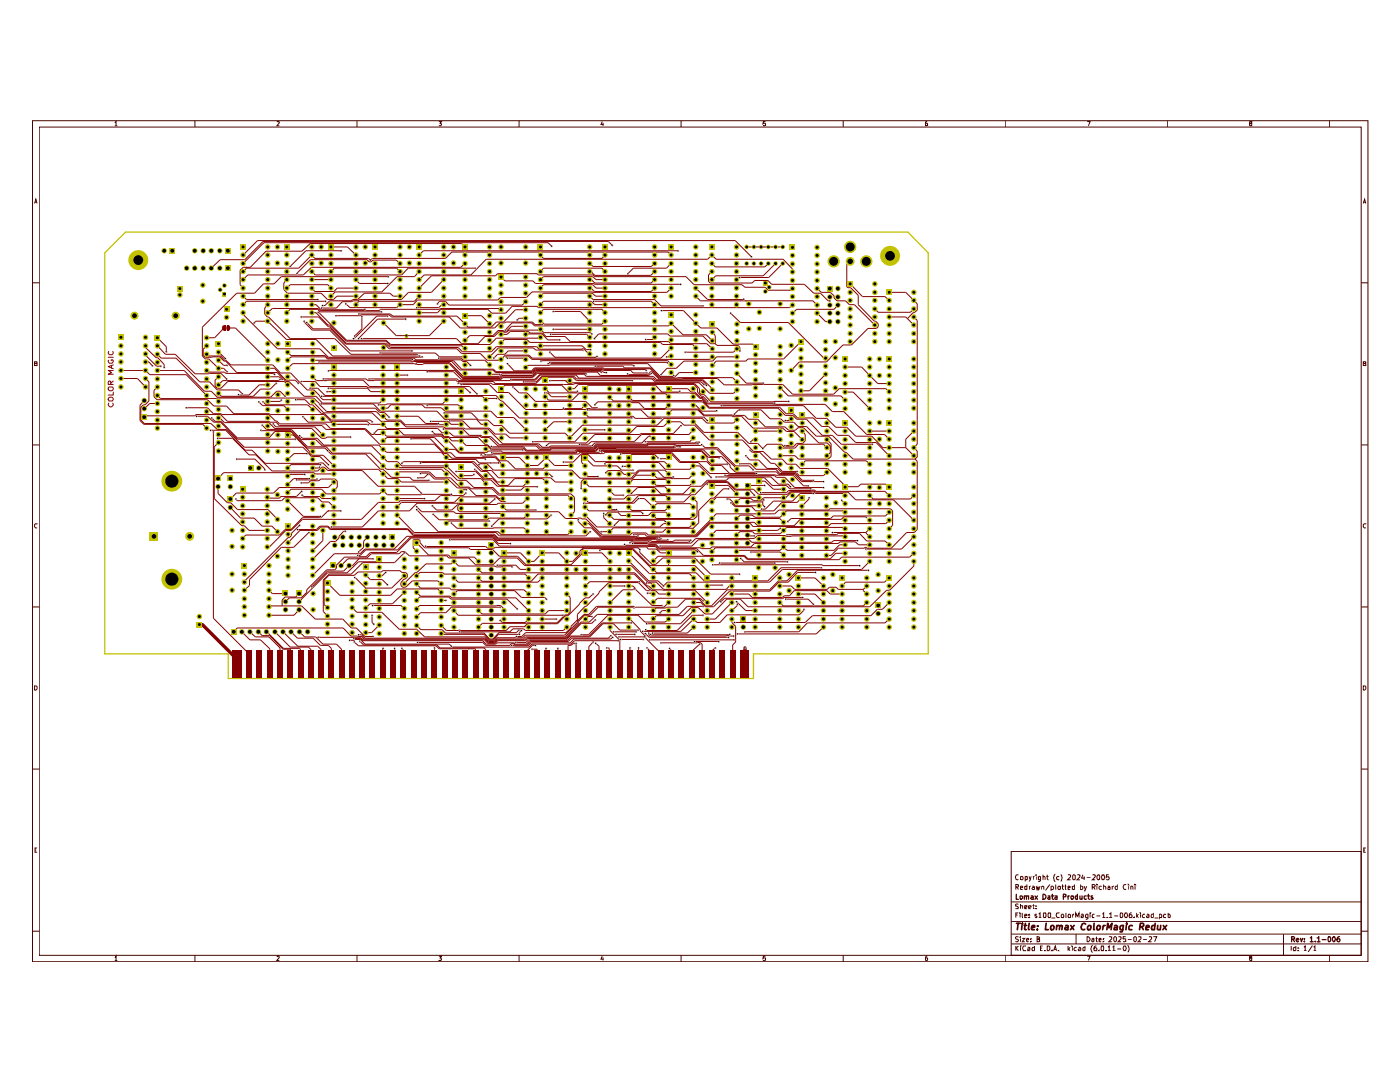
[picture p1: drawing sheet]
<svg xmlns="http://www.w3.org/2000/svg" width="279mm" height="216mm" viewBox="0 0 279 216" stroke-linecap="round" stroke-linejoin="round" font-family="sans-serif">
<g fill="none" stroke="#480000" stroke-width=".2">
<path d="M6.5 24.1h266.5v167.8h-266.5zM7.8 25.4h263.9v165.2h-263.9zM22.9 24.5l.3-.2v.8M22.9 25.1h.5M38.9 24.1v1.3M55.2 24.3h.5l.1 .1-.6 .7h.6M71.2 24.1v1.3M87.6 24.3h.5l-.3 .3h.2l.1 .3-.2 .2-.3-.1M103.6 24.1v1.3M120.2 24.3l-.3 .5h.5M120.4 24.5v.6M135.9 24.1v1.3"/>
<path d="M152.8 24.3h-.4l-.1 .4 .4-.1 .1 .4h-.5M168.3 24.1v1.3M185 24.3h-.2l-.1 .1v.6h.4l-.1-.4h-.2l-.1 .2M200.6 24.1v1.3M217 24.3h.6l-.4 .8M233 24.1v1.3M249.6 24.6l-.2-.3h.4v.3l-.4 .1v.3l.2 .1 .2-.1-.1-.4M265.3 24.1v1.3M6.5 56.4h1.3M6.9 40.6l.3-.8 .2 .8M7 40.3h.3M271.7 56.4h1.3"/>
<path d="M272.1 40.6l.2-.8 .3 .8M272.2 40.3h.3M6.9 72.5h.4v-.3h-.4v.7h.5v-.3l-.2-.1M272.1 72.5h.4v-.3h-.4v.7h.5v-.3l-.2-.1M6.5 88.8h1.3M271.7 88.8h1.3M7.4 104.6l-.3-.1-.2 .2v.4l.3 .3 .2-.1M272.6 104.6l-.4-.1-.1 .2v.4l.2 .3 .3-.1M6.5 121.1h1.3M6.9 136.9h.3l.2 .1v.5l-.2 .2h-.3zM271.7 121.1h1.3M272.1 136.9h.3l.2 .1v.5l-.3 .2h-.2z"/>
<path d="M6.5 153.5h1.3M271.7 153.5h1.3M7 169.6h.2M7.4 169.2h-.4v.9h.4M201.8 169.9h69.9v20.7h-69.9zM201.8 180h69.9M202.7 177h.5v-.4l-.5-.1v1M203 177l.2 .5M203.2 174.6a.45 .45 0 0 0-.6 .4 .45 .45 0 0 0 .6 .5M203.7 177.2l.4-.1-.1-.3-.3 .1v.5h.4M203.7 175l.3-.1 .2 .1v.4l-.2 .2-.3-.1zM204.6 175h.4v.5h-.4"/>
<path d="M204.6 174.9v1M204.9 176.9h-.4v.5h.4M204.9 176.5v1M205.4 174.9l.2 .7M205.4 176.8v.7M205.7 176.8l-.3 .2M205.8 174.9l-.2 .7-.2 .3M206 176.9l.3-.1 .2 .2v.5M206.2 174.9v.7M206.5 177.1h-.4l-.1 .1 .1 .3 .4-.1M206.5 174.9l-.3 .1M206.8 176.8l.2 .7 .1-.5 .2 .5 .3-.7"/>
<path d="M206.8 174.5v.1M206.8 174.9v.7M207.6 174.9v.8l-.1 .2-.3-.1M207.6 175h-.4v.5h.4M207.9 176.9l.3-.1 .1 .2v.5M207.9 176.8v.7M208.2 175l.2-.1 .2 .1v.6M208.2 174.5v1.1M208.8 174.9h.5M209 174.5v.9l.3 .2M209.5 176.5l-.8 1.2M209.8 176.9l.3-.1 .2 .2-.2 .5-.3-.1"/>
<path d="M209.8 176.8v1M210.6 174.5a.92 .92 0 0 0 0 1.4M210.7 176.5l.1 1M211.1 177l.2-.2 .3 .1v.5l-.3 .1zM211.4 175l-.3-.1-.2 .1v.5h.5M211.7 174.5a1.12 1.12 0 0 1 0 1.4M211.9 176.8h.4M212 176.5v.8l.3 .2M212.5 176.8h.3M212.6 176.5v.9l.2 .1M213.1 177.2l.5-.1v-.2h-.5v.5h.5M213.1 174.6h.6v.4l-.6 .6h.6"/>
<path d="M214.2 174.5l.4 .2v.7l-.3 .2-.2-.2v-.7zM214.4 176.9h-.4v.5h.4M214.4 176.5v1M215 174.6h.5v.4l-.6 .6h.6M215.6 176.9l.3-.1 .2 .2-.1 .4h-.4M215.6 176.5v1M216.1 174.5l-.2 .7h.6M216.4 176.8l.2 .7M216.4 174.9v.7M216.9 176.8l-.4 1h-.1M216.9 175.1h.7M218 177h.4l.2-.3-.6-.2v1"/>
<path d="M218.1 174.6h.5v.4l-.6 .6h.6M218.2 177l.4 .5M218.9 176.5v.1M218.9 176.8v.7M219.2 174.5a.55 .55 0 0 1 .3 .5 .55 .55 0 0 1-.3 .6 .63 .63 0 0 1 0-1.1zM219.8 176.9l-.2-.1-.3 .2 .1 .4h.4M219.9 174.6l.2-.1a.55 .55 0 0 1 .3 .5 .55 .55 0 0 1-.3 .6l-.2-.1-.1-.4zM220.3 176.9l.2-.1 .2 .2v.5M220.3 176.5v1M221.1 176.9l.3-.1 .1 .2v.5M221.3 174.5h-.4l-.1 .5h.5l.1 .4-.2 .2-.4-.1M221.5 177.1l-.4 .1 .1 .3 .3-.1"/>
<path d="M222 176.8v.7M222.3 176.8l-.3 .2M223 176.9l-.3-.1-.2 .2 .1 .4h.4M223 176.5v1M224.7 176.6a.45 .45 0 0 0-.6 .4 .45 .45 0 0 0 .6 .4M225.2 176.5v.1M225.2 176.8v.7M225.7 176.9l.2-.1 .2 .2v.5M225.7 176.8v.7M226.5 176.5v.1M226.5 176.8v.7M272.2 169.6h.2"/>
<path d="M272.6 169.2h-.4v.9h.4M6.5 185.8h1.3M22.9 191.1l.3-.3v.8M22.9 191.6h.5M38.9 190.6v1.3M55.2 190.9l.4-.1 .2 .2-.6 .6h.6M71.2 190.6v1.3M87.6 190.8h.5l-.3 .3 .3 .2-.1 .3h-.4M103.6 190.6v1.3M120.2 190.8l-.3 .6h.5M120.4 191.1v.5M135.9 190.6v1.3"/>
<path d="M152.8 190.8h-.4l-.1 .4 .4-.1 .1 .5h-.5M168.3 190.6v1.3M185 190.8h-.1l-.2 .3v.5h.4l-.1-.5h-.2l-.1 .2M200.6 190.6v1.3M201.8 188.3h69.9M201.8 186.4h69.9M201.8 183.9h69.9M202.7 188.8v.9M202.7 182.6h.4M202.8 189.2l.4 .5M203.2 182.2h-.5v.9M203.2 187l-.4-.1-.2 .2 .2 .3 .4 .2-.1 .3-.5-.1"/>
<path d="M203.2 180.5l-.4-.1-.2 .2 .1 .2 .5 .3v.2h-.6M203.2 188.8l-.5 .5M203.6 182.2h.1M203.6 182.4v.7M203.7 188.8h.1M203.7 186.9v.1M203.7 180.8h.4v.5M203.7 180.4v.9M203.7 187.2v.7M203.7 189v.7M204 187.2h.5l-.5 .7h.5M204 182.2v.7l.2 .2"/>
<path d="M204.5 182.8l.4-.1v-.2h-.4v.6h.4M204.5 181.1l.4-.1v-.3h-.4v.6h.4M204.7 188.8h-.4l-.2 .4 .2 .5 .4-.1M204.9 187.6l.4-.1-.1-.3-.3 .2v.3l.1 .2 .3-.1M205.1 189.1h.4v.6h-.4v-.3l.4-.1M205.3 181.1l.5-.1-.1-.3-.4 .1v.4l.4 .1M205.4 183v.1M205.4 182.5v.1M205.7 187.8v.1M205.7 187.3v.1M206 180.7h.5M206.2 180.4v.9h.3"/>
<path d="M206.5 188.8v.9h-.5v-.6h.5M206.7 181.2v.1M206.7 180.7v.1M206.9 182.5h-.4v.3l.5 .1-.1 .2h-.4M207 187.4l.4-.1 .1-.2-.5-.2v1h.3l.2-.1v-.3l-.3-.1M207.3 182.4l.3-.2v.9M207.3 183.1h.5M207.6 189.2h.4M208.1 188.8h-.5v.9h.5M208.3 182.2h.4v.1v.8h-.4l-.1-.2zM208.5 189.6v.1M209 188.8h.3l.2 .1v.5l-.2 .3h-.3z"/>
<path d="M209.3 182.2h.3l.1 .1-.1 .8h-.3l-.1-.2zM209.8 183.2h.8M209.9 189.6v.1M210.3 189.7l.3-.9 .3 .9M210.4 189.4h.4M211.2 189.6v.1M211.4 182.2h-.5l-.1 .4 .2 .5 .4-.1M211.8 182.6l.2-.2 .2 .1v.6l-.4-.1zM212.7 182.2l.1 .9M213.1 188.8v.9M213.2 182.5l.3-.1 .2 .2-.1 .5h-.4zM213.2 189.4l.4 .3"/>
<path d="M213.6 189l-.5 .4M214 188.8h.1M214 189v.7M214.1 182.4v.7M214.3 182.4l-.2 .3M214.7 183.1v-.9l.3 .6 .3-.6v.9M214.8 186.4v1.9M214.8 189.1l-.2-.1-.3 .3 .2 .4h.3M215.3 189.1l.2-.1 .2 .2v.5h-.4l-.1-.3 .5-.1M215.8 182.5h.4v.6h-.4v-.3l.4-.1M216.5 188.8v.9h-.3l-.1-.5 .2-.2 .2 .1M217 190.8h.6l-.4 .8"/>
<path d="M217 186.9h.2l.4 .4-.4 .6h-.2zM217.1 182.4v.9l-.2 .1-.2-.1M217.1 182.5l-.3-.1-.2 .3 .1 .4h.4M217.6 182.2h.1M217.6 182.4v.7M217.9 187.3h.4v.6M218.1 188.6a.92 .92 0 0 0 0 1.4M218.3 187.5l-.4 .1v.2h.4M218.4 182.5l-.3-.1-.1 .3 .1 .4h.3M218.7 187.2h.4M218.8 186.9v.9l.3 .1M218.8 188.8h-.2a.73 .73 0 0 0-.2 .9h.4l.1-.4-.2-.2-.4 .2"/>
<path d="M218.8 182.8h.8M219.3 187.6l.5-.1-.1-.3-.4 .1v.5h.5M219.3 189.6v.1M219.8 188.8h.4l.1 .1-.1 .8h-.4v-.2zM220 182.4l.3-.2v.9M220 183.1h.6M220.2 187.8v.1M220.2 187.3v.1M220.7 189.6v.1M220.9 183v.1M221.1 189l.3-.2v.9M221.1 189.7h.6"/>
<path d="M221.4 187h.5v.3l-.6 .6h.6M221.4 182.4l.3-.2v.9M221.4 183.1h.6M222 189l.3-.2v.9M222 189.7h.6M222.4 182.8h.7M222.5 186.9l.3 .2v.6l-.2 .2h-.1l-.2-.2v-.6zM223 189.4h.7M223.2 187h.5v.3l-.6 .6h.6M223.6 182.2l.5 .1v.6l-.2 .2h-.3v-.2zM224.2 188.8h.1a.47 .47 0 0 1 .5 .4 .47 .47 0 0 1-.5 .5l-.1-.3zM224.6 182.2a.47 .47 0 0 1 .4 .4 .47 .47 0 0 1-.4 .5l-.2-.3z"/>
<path d="M224.7 186.9h-.5v.5h.5v.4h-.5M225.1 188.6a1.14 1.14 0 0 1 0 1.4M225.1 187.5h.7M225.8 182.2h-.2a.73 .73 0 0 0-.2 .9h.4l.1-.4-.1-.2-.5 .2M226.4 183v.1M226.4 186.9l.4 .2v.6l-.2 .2h-.2l-.1-.2v-.6zM226.8 182.2v.9M226.9 182.8l.3 .3M227.2 187h.5v.3l-.6 .6h.6M227.2 182.4l-.4 .4M227.6 182.2h.1M227.6 182.4v.7"/>
<path d="M228.1 187.5h.8M228.5 182.5l-.3-.1-.2 .3 .1 .4h.4M228.9 182.5l.3-.1 .1 .2v.5h-.4l-.1-.3 .5-.1M229.3 187h.5v.3l-.6 .6h.6M230.2 186.9h.6l-.4 1M230.2 182.2v.9h-.4l-.1-.5 .2-.2 .3 .1M230.4 183.2h.8M231.4 182.5l.3-.1 .2 .3-.1 .4h-.4M231.4 182.4v1M232.7 182.5l-.3-.1-.2 .3 .1 .4h.4M233 190.6v1.3M233.1 182.2v.9h.4v-.6h-.4"/>
<path d="M249.6 191.1l-.2-.2 .3-.1 .1 .3-.4 .1 .1 .4h.3l-.1-.5M256.2 186.4v4.2M257.7 188.8v.9M258.6 188.8v.9h-.4v-.6h.4M259 189.6v.1M259 189.1v.1M260.2 189l.3-.2v.9M260.2 189.7h.5M261.9 188.7l-.8 1.2M262.2 189l.2-.2v.9M262.2 189.7h.5M265.3 190.6v1.3"/>
<path d="M271.7 185.8h1.3"/>
</g>
<g fill="none" stroke="#480000" stroke-width=".25">
<path d="M202.8 178.4v1.1h.4M203.6 178.9l.3-.1 .2 .1v.3l-.3 .3-.2-.2zM204.4 178.9l.5-.1v.7M204.4 178.8v.7M204.9 178.9v-.1h.4v.7M205.8 178.8h.3l.1 .7M206.2 179h-.3l-.2 .2 .2 .3 .3-.1M206.5 178.8l.6 .7M207.1 178.8l-.6 .7M208.2 178.4a.52 .52 0 0 1 .6 .5 .52 .52 0 0 1-.6 .6zM209.2 178.8h.3v.7M209.5 179l-.4 .2 .2 .3 .2-.1"/>
<path d="M209.8 178.8h.5M210 178.4v1l.3 .1M210.5 178.8h.4v.7M210.9 179l-.4 .1v.3h.4M212.2 178.9h.4l.1-.4-.5-.1v1.1M213.1 178.8v.7M213.4 178.8l-.3 .1M213.7 178.9l.5-.1v.6l-.3 .1-.2-.2zM215 178.8h-.3l-.1 .1 .1 .5h.3M215 178.4v1.1M215.5 178.8v.6l.3 .1 .1-.2M215.9 178.8v.7"/>
<path d="M216.8 178.8l-.4 .1v.4l.1 .2 .3-.1M217 178.8h.5M217.2 178.4v.9l.3 .2M218.1 178.8h-.3l-.1 .1 .4 .4-.1 .2-.3-.1M257.8 187.4h.5l.1-.3-.2-.2h-.4v1M258 187.4l.4 .5M258.7 187.6l.5-.1-.2-.3-.3 .2v.3l.2 .2 .2-.1M259.5 187.2l.2 .7 .3-.7M260.3 187.8v.1M260.3 187.3v.1M261.5 187.2l.2-.3v1M261.5 187.9h.6"/>
<path d="M262.5 187.8v.1M262.8 187.2h.2l.2-.3v1M262.8 187.9h.6M263.9 187.5h.7M265.2 186.9l.4 .2v.6l-.3 .2-.3-.2v-.6zM266.1 186.9a.55 .55 0 0 1 .4 .5 .55 .55 0 0 1-.4 .5l-.2-.4zM267.3 186.9l-.3 .1-.2 .3 .1 .5h.4v-.5h-.4l-.1 .2"/>
</g>
<g fill="none" stroke="#480000" stroke-width=".34">
<path d="M202.9 184.2h.7M203.2 184.2l-.2 1.3M204 184.7l-.1 .8M204 184.2v.2M204.4 184.7h.5M204.6 184.2l-.1 1.1 .1 .2h.2M205.4 184.2l-.2 1.1 .2 .2M205.9 185.1l.6-.1-.1-.3-.5 .1-.1 .5 .1 .2h.5M207 185.4v.1M207.1 184.7v.1M208.8 184.2l-.2 1.3h.6M209.7 184.8l.4-.1a.56 .56 0 0 1 0 .8h-.4z"/>
<path d="M210.9 184.8l.3-.1 .3 .1-.1 .7M210.9 184.7l-.1 .8M211.5 184.8l.2-.1h.3l-.1 .8M212.7 184.7h.3l.2 .1-.1 .7h-.5v-.4l.6-.1M213.7 184.7l.6 .8M214.4 184.7l-.8 .8M216.7 184.4l-.1-.1a.69 .69 0 0 0-.8 .4 .69 .69 0 0 0 .2 .8l.5-.1M217.1 184.9l.2-.2h.4l.1 .2-.2 .6h-.5zM218.4 184.2l-.1 1.3h.1M219 184.7h.4l.2 .2-.2 .6h-.5v-.2zM220.2 184.7l-.2 .8M220.6 184.7l-.5 .2"/>
<path d="M220.9 185.5l.2-1.3 .2 1 .6-1-.2 1.3M222.4 184.7h.4l.2 .1-.1 .7h-.6l.1-.4 .6-.1M224.2 184.7l-.3 1.2h-.4M224.2 184.7a.45 .45 0 0 0-.7 .2v.5l.6 .1M224.8 184.7l-.1 .8M224.9 184.2v.2M226 184.7a.45 .45 0 0 0-.7 .2l.1 .6h.5M227.5 184.9l.7-.1 .1-.4-.2-.2h-.5l-.2 1.3M227.8 184.9l.4 .6M228.7 185.1l.7-.1-.2-.3h-.4l-.1 .6v.2h.5M230.5 184.2l-.1 1.3h-.5v-.7l.2-.1h.4M231.1 184.7v.8l.5-.1"/>
<path d="M231.6 184.7v.8M232.2 184.7l.5 .8M232.8 184.7l-.7 .8"/>
</g>
<path d="M20.9 50.5l4.2-4.2h156.1l4.1 4.2v80h-34.9v4.9h-104.8v-4.9h-24.7z" fill="none" stroke="#c2c200" stroke-width=".25"/>
<g fill="none" stroke="#840000" stroke-width=".2">
<path d="M48.5 59.1l.7 .7h14.2M48.5 50.9l2.9-2.9h95.3l3.2 3.2M49.1 53.3h.1M57.2 55.8l-.6 .7v1.2l.7 .8h6.8l1.3 1.3h1.1l.7-.7h3.8M57.2 57.5l.7-.7h7.5l.6 .7M62.2 55.8h3.8M62.2 57.5l.6 .7h3.8l.7-.7h3.7M66 54.2l.7-.7h12.5l.6 .7M66 49.3h3.3l1.7 1.6M68.1 50h-7.1l-3.1 3.2M71 55.8l.7 .8h5.7M77.5 55.2h-21.4l-1.4 1.4h-2.1l-1.8 1.9h-3.6l-6.8 6.8v5.7l.6 .6h.7l1.9 1.9h1l.7 .7"/>
<path d="M79.8 59.1h-1.3l-.7-.6h-5.1l-1.3 1.3h-1l-.3 .2h-4.3l-.9 1h-.6M79.8 52.6l-.7-.7h-4.7l-.3 .3h-.4l-.5-.4h-11.2l-2.7 2.8M83.7 57.5l2.4-2.5h12.8l.4-.4h7.9l.2 .3h11l.3 .3h18.2l1.6 1.6h9.6l.6 .5h4l.5 .6h4.6l.4-.3M83.7 54.2l-1 1h-3.5l-3 3.1h-9.3l-.9 .8M83.7 59.1l-1 1h-11.1l-.6 .7M88.6 55.8l-2.5 2.5h-4.6l-1.4 1.5h-8.4l-.2 .2h-1.1l-.2 .2h-1.9l-1.2 1.3h-2.9M92.8 49.3l-.7-.7h-30.2l-1.6 1.5h-7.2l-3.1 3.2h-1.5l-.6 .6v2.9l.6 .7M92.8 52.6l-.9 .7h-29.8l-1.6 1.6h-11.1l-.9 .9M94.8 53.5h-13.4l-1.2 1.4h-17.3l-.7-.7M100 55.3l.8 .7h5.5l.5 .6h11.7l.1 .1h17.2M107.9 50.9l.6 .7h11.6l.6-.7M107.9 55.8l.6-.6h9.8l.7 .6h1.7"/>
<path d="M107.9 57.5l.6-.7h9.8l.7 .7h1.7M107.9 54.2l.6-.7h11.6l.6 .7M107.9 59.1l.6-.6h9.7l.7 .6h1.8M110.1 49.1l-.7-.7h-56.7l-4.2 4.2M117.7 59.1l.7 .7h12.2M117.7 55.8h.3l.7 .7h11.3l.6-.7M117.7 57.5h.2l.7 .7h11.4l.6-.7M117.7 52.6l.7 .6h11.6l.6-.6M117.7 54.2h.2l.8 .7h11.2l.7-.7M122.2 48.9l-.8-.7h-68.9l-3.6 3.6h-5l-1.7 1.7M130.6 59.8l1.3 1.2h8.4M130.6 59.1v.7"/>
<path d="M133.9 57.5l-.8 .8h-26.9l-1.1 1.1h-5.2l-.6 .5h-16l-.8 .9h-2.7l-.6 .6h-9.4l-.8-.8M133.9 50.9l-.6-.6h-43.1l-1.3 1.3h-14.6l-.4 .3-.3-.3h-10.8l-.6-.7-2.6 2.6h-10.4l-.7 .7M133.9 52.6l-.9 .9h-6.6l-1.1 1.1M135.3 50h-50.8l-.8 .9M138.9 57.5l2.3 2.3 7.2-.1M138.9 59.1l.9 .9h22.4l.9 .9M142.1 54.2l-.7 .7v1.2l.3 .4h8.4l.5-.5h2.6l.8 .7h6.5l1.9 1.8h1.3l1.6 1.5h.3M142.1 52.6l.6 .7h10l.6-.7M149 49.3h7.2M154.8 49.3h.1M154.8 52.6l-2.5 2.4h-9.5l-.7 .8M156.2 52.6l-2.8 2.8h-5.8"/>
<path d="M158.2 54.3v-.6l-1.9-2h-13.4l-.8-.8-.9 .8h-44.2l-3 3.2h-9.3l-1 .9M163.1 57.6l.8 .7h1.8l.8 .7v.4l.5 .6h1.7l.8 .8h1l4.1 4.1M169.7 52.2l-.7 .5v4.5l.2 .2h.6l1.5 1.5v1.9l3.2 3.3h.3l.5 .5v.6l-.4 .3h-1.7l-3.3 3.3h-1.7l-3.3 3.4h-5.4l-1.6 1.7M169.7 56.6l2.4 2.6h4.5l.9 .7M177.5 58.3h3.3l2.2 2.3v1.3l-.5 .5h-.3l-1.1 1.2M21.6 71.3h1M21.7 79.4l.6-.2 .2 .2 .1 .4-.2 .2h-.6l-.2-.2zM21.7 77.3l.7-.1 .2 .4-.3 .4h-.4l-.3-.4zM21.7 71.9l-.1 .2 .2 .4h.6l.1-.2v-.5h-.3v.2M21.7 70.1l-.1 .3 .2 .4h.6l.2-.4-.1-.3M22.1 76.7v-.6l-.3-.1-.2 .3v.4h1M22.3 72.9v.6"/>
<path d="M22.6 78.2v.6h-1M22.6 73.9h-1l.7 .4-.7 .4h1M22.6 72.8l-1 .4 1 .4M22.6 76l-.5 .5M24.1 73.9h4.9l.9 .9h7.3l4 4.1M24.1 75.5h3.3l1.6 1.7M28.8 79.9l-.9 1v3l.8 .8h11.8l.7 .7M29 75.5l.7 .7v3.8l-.7 .8h-.4l-.5 .5v2.5l.7 .7h13.3l1.2 1.2h1.8l3.7 3.5h11.7l1.6 1.9h1.7l1.7 1.6M29 70.6v.3l2.2 2.2h.9M29 72.2h.7l.7 .8M29 69v.3l2.2 2.1h.3l1.3 1.3v.6M31.4 67.4l1.8 1.8v1"/>
<path d="M31.4 77.2l-.7 .7v1.3l.6 .6h10.1l1.3 1.2h2.5l1.5 1.5h7.1l.1 .2h10.8l1.3 1.4h7.2l.7 .6h2.6l.7 .8h10.2l.8 .9h1.5l.8 .6h5.3l.2 .3h1.6l1.8 1.7h7.6l.7 .7h2l.3-.3h8.4l.6-.6h10.1l.3-.2h9.9M31.4 70.7l.8 .8h2.9l4.8 4.7h1.9l1.5 1.6h4.3l.7 .8M31.4 69l1.6 1.7h2l3.9 3.9 5.2-.1 1.1 1.1M31.4 73.9h5.3l4.1 4.2h1.4l1.1 1.1h10.7l1.2-1.1h.7l1 1M31.4 78.9l.6 .6 30.6-.1 2.6 2.7h9.9l.9 1h.5l.7 .7h2.7l1 1 8.2-.1M41.2 70.7l.4 .3h2.4M41.2 69l-.6 .7v1.3l.4 .3 2.9-.1 .8 .9h.3l2.2 2.2h8.1l1.8 1.8h.6l3 3h2.4l1.2 1.3h11.5l.7-.6M41.2 73.9l.3 .4h3.3l.2 .2h9.5l.3 .2M43.6 75.2l-.7 .7v1.1l.4 .5h.8l1.4-1.4h11.2l.7 .7M43.6 70.3l1.4 1.2M43.6 71.9l1 1h.7M44 71h.1"/>
<path d="M44 71l2.1 1.8h8.3l1.6 1.6h2l3.3 3.4h1.4l1.7 2h2.2M44.7 65.4l-1.9 2h-1.6M45.6 65.4h1.4l6.4 6.5M48.5 62.4v.3l6.9 6.9h8.4l1.7 1.7 18.7-.1M50.7 64.4l.4-.3h2.3l3.7 3.6h6l3.3 3.3h17.3M53.4 60.8l-.6 .7v1.2l.5 .5h.3l4.3 4.4h8.9l3.2 3.1h13.2M53.4 73.5h1.4l2.3 2.4h1.8l.6 .6M53.4 76.8h-1.7l-2 2-2.1-.1M53.4 75.2h2.3l.6 .5M55.1 76.5l-1.2 1.1h-1.9l-1.5 1.5h-6.3l-.6-.6M55.9 75.7l-.3 .2h-11.2l-.8 .9M56.1 79.8l-.2 .3h-2.5"/>
<path d="M56.3 75.7h.1M57.4 73.5l1-.9h24.3l.3 .1h1.3l.3-.1h5.1l2.7 2.8h7.3l.5-.5h6.1l.7-.8h12.8l.2 .2M57.4 70.3l.7 .7h6.8l.5 .5h17.2l.4 .3h9l.4 .3h.7l.8 .8M59 79.8h1.9l1 1h.5l1.8 1.7h.6l1.3 1.3h7.8l.4 .4M60.1 63.2h3.5l1.9 2h.3l3.3 3.3h7.9l.9 .8h13.5l.9 .9h5.7l1.1-1h8l.5 .5 8.9-.1 1 1h.2M60.1 76.1h2.8l.9 1h9.4l.2 .3h19.4l1 .9M60.7 64.1v.2l1.6 1.6h3.5l4.1 4.1h12.3M61.2 64.3l1.3 1.3h3.5l3 3.1h7.8l.8 .9h13.6l.9 .9h3.7l1.4 1.4h2.6l1-1h4.8l.6 .6h25.7l2-2.1M61.9 77.5h1.5l1.5 1.4h34.1l.4 .6 .6 .5h.2l3.4 3.4h22.5M62.2 60.8h.9l1 1 8.7-.1M62.2 62.4h.9l2.3 2.5h.4l3.3 3.2h7.9l.9 .9h14.3l.6 .5M62.4 75.2l.8 .7h9.3l1.2 1.2h20l1.5 1.5"/>
<path d="M62.4 71.9h19.6l.1 .2 8.4-.1 1.6 1.7h6.4l.5 .5h7.2l.6-.6h13.5l.3 .1h8.3v.2M63.5 62.3l5.7 5.6h7.8l1 .8h19.8l1.3-1.2h8.6l.2-.2M63.7 72.2l26.5-.1 1.6 1.7h6.6l.5 .5h7.4l.5-.6h13.4l.3 .2h5.4l.4 .5h2.8M64.2 79.1h32.1l.6 .7 .3-.3h1.9M64.5 75.6h8.6l.3 .3h17.5l.4 .2h7.2l.3 .4h8.1l1.3-1.2h6.1l.8 .6h11.1M64.9 60.1h-15.7l-.7 .7M65.3 78.1h1.3M65.5 74l25.3-.1 1.6 1.6h7.4l.4-.3h6l.9-.9h12.1l.6 .6h9.7l.5-.4M65.5 77.5h7.8l.7 .6h2.5M67.1 63l10.5-.2 .5 .4h11.6l2.2 2.2h6.8l1-1h1.1l.1-.1h5.4l.5 .5h1.4M72.2 63.2v2.4l-1.4 1.5M73.7 75.6h17.6l.2 .3h10.8h4.5l1-1.1h7.2l.5 .6h14.8l.6 .5h9.3l.8 1"/>
<path d="M75.9 70.4h11l.8 .8h5.1M76.1 62.2h-12.3l-.4-.5h-5.5l-.7 .7M77.3 63.1h.1M77.3 63.1h-2.1l-4.5 4.5h-.2M79.2 74.8h2.1M80.9 63.7h-5.5l-3.9 3.9M82.3 71.7l-16.9-.1-.5-.4h-6.8l-.7 .7M83.1 72.5v-.2h6.6l2.8 2.8h7.2l.5-.5h6.1l.6-.7h13.2l.4 .4h.5M85.3 74.2h5.2l1.5 1.5h8l.3-.3h6l.9-.9 9.7 .1M87.5 71.5h4.5l.5 .4h4.3l.9 .9M88.6 64.1l-2.9 2.9h-6.6l-2.6-2.6M88.6 60.8h-.4l-.7 .6h-4.4"/>
<path d="M89.1 79.8l-.8 .8h-11.1l-.2 .2h-1.5M91.4 76.5h.1M91.4 76.5h6.6l.3 .2h16.2l.1-.2h24l1 1.1v.8l.4 .3h.5l1.4 1.5 15.5-.1M92 76.7h5.6l1.6 1.6h2.3l3.4 3.4h12l.2-.2 11.4 .2 10.8-.1 1.2 1.2 8.1 .1 .8 .8h1.8l1.5 1.5h3.9l.8 .7h1.3l.6-.6h1.1l3 3.1h1.7l.6 .6v1.3l-.7 .6M92.8 63h3.3l1.6 1.6M97.7 74.5l.2 .2h1.8M100 71.7h.1M100 61.8l-.3-.2h-11.8l-.2 .1h-11.8l-.2 .3h-11.8l-.4-.4h-9.1l-1 .8M100 66.7h1.2l.7-.6h3.5l.4 .4h2.5l.7 .6h3.8l1 1.1h19.6l.5 .4h7.2l1.1 1M100 68.4l.7-.7h4.5l.5 .6h26.1l.4 .4h6.1l.6 .7M100.1 77.6l.7-.7h11.3l1.4 1.3h1.6l.1-.1M100.8 65.9l1.4-1.5h3.9l.6 .6h26.7l.5-.5 2.4 2.3h4.7l1.2 1.2"/>
<path d="M101 71.2l.1-.2h4.3l.8 .7h35.4l.6-.5M101.3 72.6l1.3 1.4h3.5l.6-.6h13.7l.2 .2h9.2M101.3 71.5h3.4l.2 .2M101.9 75.7h4.9l1-1h8.8l.4 .4h13.4l.7 .7h9.2l1.9 1.8v.2M102.4 77.2l1.2 1.2h1.6l1.6 1.7h10.1l1.3 1.3h.9M104.5 76.2h2.5l1.1-1.1h6.5l.5 .5h15l.6 .6h9.3l.5 .5M104.9 61.8h-2l-2.4 2.5h-1.4l-1.1 1h-4.6l-2.2-2.2h-12.8l-.5-.4h-6.3M104.9 60.2l-.7 .7h-14.6l-.7-.8h-1.2l-.4 .5M104.9 65.1h-2.8l-1.1 1-.6-.1h-1l-1 1h-4.7l-.9 .9M104.9 70h-3.5l-.6 .7h-1.5l-.7 .8M104.9 66.7l3.3-.1 1.1 1.2h2.4M104.9 63.5h-1.3l-.4 .3"/>
<path d="M107.9 65.7v.2M107.9 62.4l.6-.7h11.6l.6 .7M107.9 60.8l.6-.7h9.5l.7 .7h2M107.9 69h8.3l.8 .8h.9M107.9 64.1l.7 .6h11.5l.6-.6M107.9 72.1l25.4-.1 .6 .7M108.7 78.4h.6l.8 .8h3.6M108.8 77.6l.8 .8 29.1 .1 1 1h.3l1.1 1.1 23.6 .1 1.4 1.4h2.3l4.6 4.6h3.5l1 .9M108.8 79.2l.7 .6h4.7l1.3-1.2h17.3l.6 .6M109.4 72.6h19.9l2.4 2.5h2.7l.1-.2M109.7 75.9h3.2M109.7 70.3l1 1h8.3l.1-.2"/>
<path d="M109.7 72.3l23.5 .1M109.9 66.7h7.2l.6 .6M110.4 65.7h7.3M110.4 62.1h5.4l1.9 2M112.9 75.9h.1M112.9 75.9l.6 .6h.5l.2-.1h25.3l2.1 2.1h4.8l.7-.7M113.7 77.6h.9l.8-.9h23.1l.7 .8v.7l.8 .9h.3l.9 .9M116.3 69.8h-9.4l-.5-.4h-6.9l-1.8 1.8M116.8 77.6l.6-.7h13.4l1.3 1.3h3.4l.1-.1M118.1 66.6l-.2-.2h-9.4l-.5-.5h-6.4l-.5 .4-1.4-.2-1.1 1h-1.8l-1.4 1.5h-3.3l-1-1h-19M118.4 60.1h11.6l.6 .7M118.6 67.6l.9-1h13.8l.4 .5h6.6l1.5 1.5h.9"/>
<path d="M118.8 73.1h5.5l.3 .3h5.2l1.9 1.9M121.7 79.2l.7 .8h3.7l.1 .2h14l1.3 1.2h13.8l1.4 1.5h1.5l.8 .8h2l3.1 3.2h2l1.8 1.7h6.2M125.2 74.6l.1 .2h4l.5-.6h.2l1.5 1.4 11.7-.1 1.3 1.3 11.7-.1 2 2h8.2l1.1-1.1h9.3l.7 .5M125.5 79.2l.7 .7h14l1.4 1.4h14l1.3 1.2h1.4l.9 .9h3.1l1.7 1.7h1.4l1.7 1.8h2.2l1.5 1.4h4l2.7 2.6M126.5 73l-.3-.2h-16.4l-4.5 .1-.4 .4M129.8 73.6h.1M129.8 73.6l1.8 1.8h14.6l.9 .8M130.6 67.3l-.3 .4h-1.4M131.7 75.3h.1M132 62h4.4l3.5 3.4h3.2l3.2 3.3h4l.5 .5M133.4 77.6h3.8l.7 .6h.8l1.1 1.1h.3M133.9 71v.2h-.9"/>
<path d="M138.9 74.3h-3.3l-1 1h-2.9M140.1 79.3h.1M140.1 79.3l1.1 1.1h13.4M142.2 66.3l.5 .7v1.6M142.7 68.6l.4 .3h4.2l.4 .4v.7M145.8 62.5l1.9 1.8h9.6l7.1 7.2h.4M147.1 71.2h-4.1l-.8 .9h-5.7l-1.5 1.4h-1.9l-1.2 1.3M147.1 69.6l-.7 .7h-9.7M147.1 74.5l1.8 2h3.4M148.8 60h.1M155.7 77.4l1.6 1.6h10.5l.9 .8M158.2 60.9l-.6 .5h-50.2l-.2-.3h-5l-1.3 1.4h-2.8l-.7-.8h-9.4l-.7 .7h-3.6"/>
<path d="M159.9 68.2l-3.5 3.4h-7.1l-.5 .5h-5.9l-.7 .8M163.1 62.5l1.7 1.7h.8M164.8 74.7l-3.3 3.3h-1.6M167.2 60.9l-.7 .8h-7.5l-.8 .8M168.7 73.2h3.3l3.2 3.3h2.3M168.7 78.2h1.6l3.3 3.3M174.6 61.6l.7 .7h6.4l.7-.7M177.5 63.2h3.3l1.6 1.7M182.4 63.2l.6 .7v24.7l-.6 .7 .6 .7v1.2l-.4 .4M21.7 80.4a.5 .5 0 0 0 .4 .8 .5 .5 0 0 0 .4-.8M28.8 83.2l.2-.2h9.9l.2-.3h4.9l1.4 1.4h8.3l.1 .1h1.3l.6 .7h8.6l.7 .8h7.8l3 2.9h10.9l1.9 1.9h.6l1 .9h6.5l.2 .2M31.4 80.5h-1.5l-1.1 1"/>
<path d="M37.2 81.4h4.2l1.2 1.1h1.5l.2 .2h9.4l1.2 1.3h.3l.6 .6h9.2l1 .9h6.9l1.3 1.2h1.9l.4-.3 .6 .6h11l1 1h.4l2.2 2.3h5.5l.3-.3h2.6l.1 .3h14.7l.2-.4h3.7l.6-.6 15.3-.1M39.2 83.1h2.2l1.3 1.1h1.3l3.4 3.4h11.5M41.2 82.1v.6M42 85.9h3l3.9 3.9h1.4l2.6 2.7 11.5-.1 1.3 1.2h9.8l1.9 1.9h2l.7 .7h9M42.2 83.4l.7 .7h1.2l3.2 3.3h6.4l1.2-1.3h3.2l3.2 3.3h3.6l1.1 1.2h7l2.9 3h.6l1.6 1.6h3.7l.6 .6h3.2M42.6 86.2v37.2l7.1 7.1v1.9M43.4 87.5h3l3.3 3.3h1.4l3.2 3.2h9.1l.8-.8h.5l.7 .7h6.9l3.1 3.1h7.3l1.4 1.4M43.5 97.1v1.4l1.9 1.8h.7l1.3 1.4h6.1l1.9 1.9M43.6 88.3l-.8 .9v10.3l5.5 5.4h.5l.9 .9h3.6M43.6 83.4h.3l.9 .9h8.9l1.2 1.2h7.3l2 2h.7l.4-.3h4.6M47.1 99.6l.2 .3h8.9l.6-.6h6.6l.9 .9h1.3l1 1M47.2 91.6h3.7l1.9 2v.1"/>
<path d="M51.6 80.2l.8 .7h4.2l.8 .8M52.1 85.9h6l3.3 3.3h3.7l1.2 1.2h7.6l3.2 3.2h11l1 1M52.3 84.8l.9 .9h5l1.9 2h2.9l1.3 1.3h9.9l3.1 3.1h2l.9 .9h8.9l2.6 2.5h4.3l.9 1M52.5 80.2l.6 .6h8.3l1 .9M54.5 84.6l.5 .6h7.8l1.6 1.6M57.4 86.8h.1M57.4 98.3l.7-.7h6.1l.9 1h10.7l.7-.7 .8 .8 12.8-.1M57.4 86.8h1.1l3.2 3.2v.3l.5 .5h2.3l2.1 2.2M57.4 99.9l3.1 3.1h3.4M58.9 87.6h.1M59.8 87l.6 .5h2.9l1.3 1.3h11l1.5 1.5h11l1.4 1.4h5.5l.6 .7h3.9M60.1 96.4h1.5l.4-.5h1.7l.3-.3h2.9l.4 .4v1.2l-.7 .7"/>
<path d="M60.2 98l-1 1.1h-3.2l-.2 .3h-2.4l-.1-.2M60.3 98.8l.3 .3h3.2l.5 .4h2.3M60.5 83.1l1 1.1h4.6l.5 .5 6.9 .1M60.8 94.7h-3l-.4 .3M61.2 90.5h-2.5l-1.3 1.2M61.7 95.5h-3.1l-1.2 1.2M62.4 80.1l2.2 2.3h9.7l1.7 1.7h3.8l1.2 1.1h7.6l.2 .2 8.6 .2 2.9 3h7.2l.7 .6h1.4l.3-.2h8.3l.5-.6h9.4l1.4-1.4h.2M63.2 95.6l-.1 .2h-3.9M63.8 93.2l-.2 .2h-1.2M63.9 92.7h-5.8l-.7 .7M64.1 80.6h10.4l1.4 1.4h11.3l1.6 1.7h6.3l.9 1h.9M66.6 96.2l-1.1 1.1h-9.8l-1.1 1.1h-7.4l-1.2 1.2"/>
<path d="M66.6 94.6h-3.7l-.2-.3h-18.1l-1.1 1.2M66.6 81.4h8.3l.9 .9h.9l.9 .9M74.7 86.4l.7-.7h4.1l1.1 1.1h7.5l.5 .5h1l.6 .7h1.8l1 .9h4.3l.7 .8h6.3M76.5 88l.7-.7h9.5l2.4 2.4h1.7l.9 .7h4.8l.4 .4h1.2l.2-.2h17.2l.2-.3h3.8l.5-.4h20l1.4 1.4 2.1 .1M76.5 81.4h.9l.6-.6h6.2l.6 .6h3.3l.7 .6h9.2l1.2 1.3h3.3l2.5 2.5M79.2 94.6l.5-.5h6l1.3 1.2h2.9l1.9 1.9h1.8l.4 .3h4.2l1.3 1.3h13.8l.7 .7M79.2 93l.4 .3h9l2.7 2.5h1.7l1.6 1.5h3.8l1.3 1.3h14.3l.6 .6v2.9l-.6 .7M79.2 99.5h5.5M79.2 83.1h4.3l1.4 1.4h2.6M80.2 92.5l.3-.4h14.1l1.8 1.8h1.7l1.4 1.4h10.4l.9 .9h3.2M82 87.5h3.9l2.7 2.8h1.4l.9 1h7.9l1.5 1.6M83.4 95.3h.1"/>
<path d="M83.9 94.5l1.6-.1 1.2 1.2h2.7l1.9 1.8h2.2l1.5 1.5h4l.6 .6h.7M83.9 92.4l10.3-.1 1.8 1.8h1.2l2 2.1h1.1M84.7 99.5h.1M85.3 80.9l6.1-.1 .6 .6M85.3 94.7l-.6 .6h-1.3M85.9 84.1h3.5l.6 .6h2M86.3 86.1l.5 .5h1.4l.4 .5h1l.1 .2h5.7l1.5 1.4h.4l.7 .7h6.4l.6 .6h9.8l.3-.3h3.5l.6-.5h15.2M88.5 85.6h3.9l1.2 1.3h2.4l.3 .2h1.7l1.7 1.6h7.5l.7 .7h1.7l.3-.2h8.5l.6-.6h10l.3-.2h9.4l.2-.2h.6M88.6 82.4h5.5l1.4 1.4h1.9l1.2 1.1h1.6l1.5 1.5h11.1l.9 1 2.5-2.6M89.7 84h2.7l1.4 1.4h3.8l1.2 1.2h2.1l.9 .8h3.2M91 94.1h3.9l1.7 1.7h1.4l1.2 1.2h5.2l.8-.8M93 98.4l-.5 .5h-4.6l-1.1 1h-7l-.2 .3h-4.1l-3.4 3.4h-11.7l-2.3 2.2h-1l-3.3 3.3h-.5"/>
<path d="M93 97.7h-.5l-.5 .4M94.6 94.7l-.3 .2h-2.3M94.7 93.6l2 1.9h1.6l1.4 1.4h1.7l1.3-1.4h5.6l.8 .7M95.6 92.7l.2-.2h1.4l1.3 1.3h15.6l1.6 1.6h10.3l.7-.7h.2l.7-.7h3.6l1.3 1.2h1.9M96 90.8l.3 .2h2.6l.8 .9h1.6l1.6 1.7h5.5l.7-.7M98 89.1l6.5 .1 .6 .6h4.7l.3-.2h8.4l.6-.6h10.1l.2-.3 10.5 .2 .1-.2 .7 .6h2.5l3.6 3.7h2.7l.8 .7M98.1 90.3l16.9 .1 .2-.3h3.7l.6-.6 23.5 .1 4.1 4M98.7 99.6l-.9 .8h-14.6l-1.5 1.5h-6.2l-3.2 3.3h-6.2M100.3 91.3h3.3l1.6 1.6h2.2l1.7-1.6 1.6 1.6h3.3M105.2 99.5l-.9 .9h-4.9l-.3 .3h-7.7l-1.2 1.1h-3.1l-.8-.9M106.3 88.1h8.4l1.6-1.7h9.4l1.4-1.3h5.3l1-.9h2.4l.7 .6h2.1l3 3h6.6l2.2 2.3h1.9l1.6 1.5h2.2l1 1h1.7l.9 .9h5.5l3.6 3.6M107.2 97.1h-2.6l-.6 .7h-3.7"/>
<path d="M109.1 94.6h.5l.6 .5M112.4 92.2h2l1.7-1.7h4.4l.2-.2h13.3l1.8 1.8h5.3l.7 .8h2.2l1.6 1.6h5.4M113.7 84.2h-3.2l-1.7 1.6M116.2 84.8h.1M116.8 96.3l.8 .8h15.1l.7 .8M116.8 91.4l1.6 1.6h4.8l.8 .8h2.3M116.8 93l-.7-.7 .1-1.6h1.1l1.5 1.4h13.8l.8 .9M116.8 94.6l.5 .5h2M116.8 80.9l-.7 .6-3.7-.1M116.8 82.5l.6 .7h8.4l.1-.1h.4l.4 .4h5.2M116.8 85.8h3.8M117.3 81.8h10.6l1.5 1.4h11.1l.6 .7"/>
<path d="M118.7 80.8l.6-.6h6.6l.2 .1h1.4l1.1 1.2h4.2l.6-.6M119.6 89.8l20.8-.1 1.3 1.4h2.3l1.7 1.7v.4l1.1 1 8.1-.1 .5 .6h3.2l1.4 1.4h4.3M119.8 90.5h.1M120.1 90.2l19.9-.1 1.1 1.2v.6l.8 .7h3.2M120.7 92.5l.2-.2h10.6l1.3 1.3h4.9l.6-.6h1.3l2.3 2.2M120.9 94.3l.4-.4h2.5l.7 .8h1l.2-.3h1.1l.6-.6h5.3l.7 .8M121.7 97.9l.9 .9h1.8M123.9 90.6l10-.1 1.7 1.8h3.8l2.2 2.2h3.8l.1 .2 12.8 .1 2.1 2.1h.9M125.5 93h-1.3M125.5 91.4l.6-.7h4.5l.7 .7M130.4 99.6l.6 .6h5.5l1.4-1.5h.8l2.6-2.6h3.9l1.6 1.5h3.6l1 1h5.7l.6-.6h4.8l.2 .2h6.5l1.6 1.5h7.5l4.1 4.1M133.4 99.5l-.6-.6h-5.4l-1.2 1.3h-8.8l-.6-.6"/>
<path d="M133.4 82.5l.7-.7h5.2l1.2 1.2h5.5l.2 .1h1.8l2.3 2.3h5.9l.8 .7h1.5l1.6 1.6M133.4 91.3l-.2 .2h-1.3M133.4 96.2l-.6-.5h-6.5l-.6 .6h-.2M134.4 89.2h.1M134.4 89.2l.1-.2 1.2 .2M135.9 84.9l-1.5 1.6-15.7 .2-1.7 1.7h-7.4l-.5 .5M138.3 96.2h.1M138.3 99.5l.8 .7v2.8l-.7 .6h-15.9l-.8-.8M138.3 97.9l-.8 .8h-10.7l-1.5 .1-.8 .8h-2.8M138.3 94.6l-.8 .9-6.4-.1-.7-.7-.2 .1h-3.3l-.7 .8h-9.7l-.5 .5v1.4M138.3 96.2l-.6 .7h-6.7l-.6-.6M138.3 84.2l2.2 2.1h6.7l2.2 2.2h1.8l1 1 .9-.9h2.9l.5 .6h1.8l.7-.7h1.2l.5-.5v-1.3l-.6-.7"/>
<path d="M138.3 80.9h.6l1.1 1.1h3M138.3 85.8l-.8 .9h-9.5l-1.4 1.4h-8.7l-.5 .5h-1.7M138.3 87.4l-.6 .7h-8.9M141.1 96.6l.3-.3h3.7l1.6 1.5h2.9l.9 1M141.9 95.2h.1M142.1 96.9h3.3l1.6 1.7M142.9 95.2h10.9l1.6 1.4h1.9l.4 .5M143.9 80.9h16.5l2.5 2.6h2.1l1.8 1.8h2.2l1.8 1.7h3.2l2.2 2.3h4.6M144.7 94.8l9.9 .1 .3 .3h1.7l2 2.1h5.7M145.1 92.6h.1M145.1 99.6h.5l1.2 1.3h4.7M145.4 97.5h-1l-1.9 1.9h-.6l-2.5 2.5v2.4l-1.1 1.1"/>
<path d="M146.6 82.6l.8-.8h4.5l1.8 1.8h2.1l.7 .6h1.9l.9 .9h1.7l1.9 1.9h2.5l3.2 3.3h.2l1.5 1.3h12.3M147.1 83.7l-.7 .7h-5.3l-1-.9h-7.6l-1.4 1.3h-14.9M147.7 81.8h.1M147.7 92.5h2.1l1.1 1.1h4l.7 .9h3.1l1.4 1.3h2.2M148.8 90.9l.8 .9h1.8l1.7 1.7h2.1l.8 .8h2.9l.6 .6h4.8l.7-.7M149.2 96.9h3.4M149.7 89.8l.4 .5h1.5l2.2 2.2h.8l1.5 1.6h3M150.8 87.7h-.5l-.4 .4M150.8 86h4.9M151.5 96h1.2l1.6 1.6h2.1M151.5 99.3l-8.5-.1-.9 1M151.8 98.3h5.2l.4-.4 4.6-.1h.6l.2 .2h13.8l.9 .9"/>
<path d="M152.4 99.7l-.2 .2v.9l.4 .3M155.7 89.3l3 .1 .6-.8h5l.7 .7M157.9 88.5l-.4 .4h-.9M157.9 83.6l-.3 .3h-.9M160 99.3l-.9 .9h-3.1l-1.6 1.7h-3.6l-.8-.8h-3.3l-.8-.8M160.1 92.6l.6-.7h12.2l.7 .7M161.5 99.3v.3l-1.5 1.4M161.8 97.5h-4.2l-.7-.6h-2.8l-1.5-1.6h-7.1l-.6 .5h-3.8l-1.1 1.2h-2.2l-1.5 1.6h-4.4l-1.3-1.3h-3.3l-1.3 1.2M162.3 98.5h-2.6l-1.5 1.5h-3.9l-1.6 1.6h-.7M165 87.7l.9 .9v2.5l-.6 .5h-6l-.6-.7h-3M168 99.8l.7 .7M168.7 98.9l-.5-.4h-5.5l-.3-.4-4.5 .1-1.1 1.1h-4.4l-.6 .6h-1.4l-.5-.4h-2.2l-.7 .7"/>
<path d="M168.8 97.1h2.5l.5-.5h5l.7 .6M168.8 97.1l-.1 .1M173.6 86h.1M173.6 98.9l.6 .7h7.5l.7-.7M173.6 86h3.9M180.8 89.3l1.6 1.6M182.4 86l-1.6 1.6v1.7M182.6 91.6l.4 .4v13.7l-.5 .6h-1.6l-3 3.1h-4.9l-.1-.2-.4 .2h-5.2l-1.4 1.4h-1M46 101.3l2 2.1h2.7l1.6 1.6h2l1.1 1.1M53.7 117.8l.7 .6h2.6M59.4 105.7h3.8l.6-.7h1.6l.6 .5h15.4l1.1 1.1h16.1l.8 .8h27.3h4.2l.2 .2 .8-.1M59.7 118.4l-.7 .7h-2.1l-.6 .6v1.2"/>
<path d="M59.8 104.8l-1.6 1.6v.4l-.5 .5h-.2l-8.7 8.7v.2M61.6 106.3l-3 2.9h-2.5l-6.3 6.5v1.1l-1 1M64.4 105.8v2.1l-2 2M65.4 116.3l2.4 2.5h10.2l1.2-1.3h8.2l.7 .7M65.4 101.9h.1M65.4 101.9l-1.3 1.4h-3.7l-2.3 2.4h-1.2l-1.1 1.1h-6.8l-.6 .6M65.4 101.9h2.6M68.1 112.9l1.3-1.4 3.8-.2 .9-.8h5.6l.4-.4h.7l.9 .8h7.5l.4 .4h4l1.3 1.4h3.5l1.3-1.4h3.5l1.5 1.6h21.3l3.3 3.3h1.7l1.4 1.4h12.5l.6-.7h.5M68.9 106h-.3l-1 1v.4l-.6 .6h-1l-3.6 3.6M70.8 115.2l2.2 2.1M73 117.3v.7M73 114.7l.9 1h2.4l1 1"/>
<path d="M73.3 107.2l-.7 .8v1.2l-1.1 1M74.4 111.5h-2.8l-1.2 1.4h-.7l-1.1 1.1h-3.2l-3.2 3.1M75.7 111.6l-.5 .5h-3.7l-2.2 2.2h-3.9l-5.7 5.8M77 114.2l-.7 .7h-.6M79.2 102.8l3.4 3.5h16.4l.7 .6h17.2l.9-.8M80.7 110.3l-2 2h-6.3l-2.3 2.3h-4.4l-1.2 1.1v6.3l.9 .9M80.7 118.2l-2.4 2.3h-4.5l-.8 .8M80.7 114.9l-2.6 2.4h-5.1M83.1 101.7l4.4 4.4h11.9l.6 .6h13.3l.7-.6M83.1 114.9l.7-.7h4.5l.3 .4h16.2l.7 .7M83.1 118.2l.8 .8h5.9l.4 .3h12.8l2.5 2.5M83.1 119.8l.6-.7h5.9l.4 .4h11.2l2 2"/>
<path d="M83.1 116.5l.8 .8h5.8l.4 .4h14.5l.9 .8M83.1 108.3l2.4 2.4h4l.4 .5h4.8l.8 .8M83.1 101.1l1.1 1h6.4l.3 .3h9.1l.3 .4M84.9 109l12 .1 .4 .3h1.3l.2-.2h17.4M86.4 102.6l1.2 1.1h9.7l.3-.3h7l.6-.6M88.1 116.5l-.7-.6h-5.1l-1.4 1.3h-.6l-.3-.4v-.6l.6-.6h.3l.4-.5v-.5l-.4-.4h-.7l-.4-.3h-3.4l-.3 .2h-4.6l-.8 .7h-5.1l-.9 .9v4.9l.7 .6M88.1 119.8h.9M89.7 107.7h8.7l1.3 1.3h29.4l1.7 .1 .6 .6h7.4l.4 .4M90.1 104.4l1.1 1 13.4-.1 .6 .7M90.6 118.5l.7-.6h11.4l1.4 1.3h4.6l.4 .3M90.6 115.3l.8 .9h16l.8-.9M91.3 100.4h.1"/>
<path d="M91.4 100.9v.9l.4 .3h19.7l1.4 1.4 3.1-.1 .1 .1h.8l3.3 3.3h5.5l.5-.5h2.7l.5 .5h9.4l4.1-4.3h11.7l.8-.7h10l.2-.3h12.1l.4 .4v2.9l-.6 .7M91.6 100.4h.1M95.5 115.3l.7 .7h9.8l1.4-1.4h19.2l3.1 3M95.5 113.6l.7 .7h30.5l2.5 2.6h.3l.7 .8 8.5 .1 2.4 2.4M97.6 104h-8.1l-.4 .4M99.2 112.8h3.8l.8 .8h1.7M100.3 101.1l.7 .7h5.9M100.8 100.1h.1M100.8 100.1h-.8l-1-1h-7.2l-1.1 1.1h-10.6l-.9 1M101.9 108.5h-2.4l-1.1-1.1h-16.4l-2.8 2.8h-5.3l-.8 .9-4.4 .1-1.6 1.6v.6l-.3 .3h-1.6l-4 4v.5l-1.1 1.1h-2.4l-.7 .8M102.2 113.1l-.1-.2h-1.8l-.1 .2h-1.2l-.2-.2h-7.3l-.9-.9-.5 .5h-5.1l-1.8 1.7h-.3l-2.2 2.3M110 102.8l-.9 .7h-9.5l-1.5 1.5"/>
<path d="M113.1 118.5l.7 .7v3l-.5 .5h-.5l-1.6 1.6-14.9 .1-.8 .7M115.4 103.7v.4l1.3 1.2h1.3l1.9 1.9h6.8l4.5 .2h.4l.1-.3h7.3l2.7-2.7h8l.6 .7h15l.6-.6h10.9l.7-.7M116.2 109.8h.1M116.2 109.2h.1M116.2 109.8l.2-.3h9.9l3.4 3.4h9l2.4 2.4M116.2 109.8v.7l-2.2 2.2h-9l-1.7-1.7h-3.6l-1.4-1.4h-4.4l-.3-.3h-8.8l-1-1v-.5l-1.3-.1v1.6l.6 .7M116.2 109.2l12.8-.1 .4 .5h1.6l.8 .7h1.6M116.2 109.5h.1M116.2 109.5l-.5 .4v.7l-1.4 1.4h-1.2l-1.6-1.7h-3.3l-1.6 1.7h-1.1l-1.6-1.7h-3.3M116.3 109.3h.1M116.3 109.3h11l.4 .3v.6l2.4 2.4h.8l1.3-1.3h6.5l.3 .5M116.3 109.3l-.1 .2"/>
<path d="M116.5 100.4h.1M116.5 100.4h10l.9-.9h1.2l1.8 1.7 .7-.7h6.7l.5 .7M116.8 102.8l2.3 2.4h12.6l.7-.7h1M116.8 104.5h.7l2.6 2.5 7.2-.1M116.8 101.2l.7 .7 10.4 .2 .4 .3M116.8 110.3h3.3l1.7 1.7M118.4 118.5l-.9 .8h-.7l-3.4 3.6h-.5l-1.6 1.6h-6.1l-.6 .6M119.7 109.8l.1-.2h6.4l4 4h.2l.7 .7h7.8l1.6 1.6h12.7l2.7-2.6h8M120.5 102.4v.9l1.2 1.2M120.9 102.7l.5-.5h1.9l.7 .7h5.4l.6-.7h2.8l.6 .6M121.7 101.2l.5 .5h.8M121.8 116.9h2.8"/>
<path d="M124.6 108.6l.1 .2 6.2 .1 .7 .6h7.4l1.4 1.3h8.2l.7 .7h16.4l1.1-1.1h1.9M125.5 116.9h.8l.5 .5v.2l3.3 3.2h2M125.5 111.9l4 4h1.8l1.1 1 .8-.7h20.4l2.5-2.6h15.9l1.6-1.6M125.5 110.3l4.1 4.2h8l.8 .8M125.5 101.2l.6 .7h6.7l.6-.7M126.2 108.5h.1M126.2 108.5h3l.2 .1h1.5l.7 .7h8.2l.2 .2h1.7l.4-.4h7.8l.6-.6h16.8l.3-.4h3.1l.7 .6h2.2M126.6 117.5l-.3 .2h-2l-2.5 2.5M127.6 116.1h-9.9l-.9 .8M129 116.3h.9l.5 .6M129.2 118.4h1l.2 .1M132.8 104.1l-.3-.3h-8.9l-1 1"/>
<path d="M133.3 107.7l-2.2 .1-.3-.2-4.2-.1h-27.3l-.7-.7h-16.1l-1.1-1.1h-15.5l-.5-.5h-1.4l-.7 .6h-3.4l-2.4 2.5M133.4 118.5h-1.9l-.7-.6h-1.8l-1.6-1.7h-5.9l-2 1.9v.3l-2.5 2.6h-.2l-1.6 1.6v1.1M133.4 112v.9M137.6 108.1l-8 .1-.2-.3h-3h-27.3l-.6-.7h-16.6l-2.6 2.5h-6.3l-1.1 1.1h-.5M137.8 107.8h-3.2l-.2 .2h-4.4l-.2-.2-3.3-.1h-27.3l-.6-.7h-17.4l-2.5 2.6h-5.9l-.9 .9h-5.2l-4.3 4.3M138.3 104.5l-.7 .7-15.2 .1-.7 .8h-1.7M138.3 102.8l-.5 .7h-6.8l-.6-.6M138.3 105.4h-5.3l-.8 .8h-1.8M138.3 105.4v.7M139 111.8h.1M139 111.8l2.8 2.8h5.8M140.3 119.9l-.6-.5h-8.5l-.8 .7"/>
<path d="M142.2 112.7h21.9l.2 .2h7.2M143.6 112.4h11M144.1 116.8h-2.8l-.2 .1M146 118.5h3.4l.7 .7h6l.4-.3h1.1l.9-1h6.5l.7 .6h2.4M147.8 111.4l.7 .7h8.6M149.2 106.8l.2 .1h1.1M149.2 100.2h3M149.2 103.5h6.4l.8 .7M149.9 110.2h5.8l.7 .5M151.5 109.1l-.3 .2h-8.5l-.6 .8M154.6 112.4h.1M155.6 116.9h2.3l.7 .7h6.5l.4-.4h1.4l.4 .4h5"/>
<path d="M155.7 105.4l-.5 .4h-12.3l-.8 1M156.8 119.5h4.5l1 1.1M157.1 106.7h9.9l.3-.3h4.2l1.5 1.5h3.6l.9 .8M159.3 118.5h3.3l1.7 1.7M159.3 115.3h3.3l1.7 1.6M160.2 119.2h-3.7l-.3 .3-11.6-.1-.8 .7M162.7 114.2h-3.5l-1.9 2h-1.9l-1.7 1.7h-8.1l-3.2 3.2h-1.6l-.9-.9h-1.5M166.1 106.3h6.7M168.7 110.4h.1M168.7 105.5l-.2-.3h-11.5l-1.3 1.3h-5.1l-.4-.4h-2.5l-.7 .7M168.7 107.1l-.2-.2-11.6 .1-.2-.2h-5.5l-.7 .6h-11.6l-1 1h-8.5l-2.8-.1-.2-.2h-.5l-.2 .2M168.7 102.2l-.2-.3h-11.5l-1.3 1.3h-5.1l-.5-.4h-2.4l-.7 .7"/>
<path d="M168.7 108.7h-1.1l-1.1 1.1h-9.4l-.7-.7-.7 .7h-8.5l-.2 .3M171.1 107.9h-4.7l-.4 .3h-16l-.5-.5h-10.1l-1.3 1.3h-6.4M172.3 117.6v.3l.7 .6M172.8 106.3l.8 .8M172.9 103.2l-4.5-.1-.5 .5h-8.2l-1.2 1.3h-7.3l-.7-.7h-8.9l-2.7 2.7-9.9 .1-.3-.4-2.2 .1M173 116.9l-.7 .7M173.3 113.8h-14.1l-2.1 2.1h-1.7l-1.8 1.8h-8.5l-3.1 3.2h-1.2l-1.3-1.4h-2.7l-1.6 1.7-4.3 .1-.5 .5M173.6 105.5l-.8 .8M177.5 115.3l-1 .9h-7.8l-.6 .7M177.5 102.2l-.8 .8h-10.4l-.5 .5h-7.9l-.7 .6M182.4 110.4l-.9 .8h-13.5l-.5 .5h-18.3l-.7-.7h-17.2l-.9 .9M182.4 112v.9l-4.9 4.9h-.5l-3.4 3.3h-24.3l-1.6-1.6h-2.7l-2.8 3h-1.5l-1.3-1.3h-1.5l-1.6 1.7h-5.3l-.6 .5"/>
<path d="M182.4 107.1l-2.5 2.5h-7.1M39.8 124.6h.6M47.3 131.6v.8M48.3 126.1l1.6 1.6h2.1l1.8 1.8v2.9M49.9 126.1l1.1 1h2.7l2.2 2.2v3.1M51.6 126.1l.7 .7h1.5l2.7 2.7h1.4M53.2 126.1l3.4 3.3h3.2l.1 .1v2.9M53.7 121.1l.2-.2h6.3l2.7 2.6h5.5l1.7 1.8h1l1.7 1.7h1.6M54.9 126.1l3 3h3.7l.5 .5v2.8M56.5 126.1l2.9 2.8h4l.7 .7v2.8M57.9 129.5h.1M57.9 129.5v2.9"/>
<path d="M58.1 126.1l1.3 1.2h3.1l1.4 1.5h1.6l.6 .6v3M59.7 121.7l-1 1.1h-5M59.8 126.1l1 1h2.2l1.4 1.4h2.7l1.1 1v2.9M63.5 127.2h.1M69.8 127.8l2.2-.2 .8 .9h16.9l.6 .6h15.3l.6-.6h7.8l.6-.7h8.8M70.3 121.2l.9 1h5l3.5 3.4h3.4l1.7 1.5h12.1l.7 .7h1l.5-.5h5.2l.5-.6h7.9l2.5-2.5v-.3M70.7 128.1l.8 .8h15.5l.6 .6h7.2l.1 2.9M71.8 127.9l.8 .8h14.6l.6 .6h8.8l.3 .3v2.8M74.3 122.8v1.4l.3 .3M74.3 120.8h.1M74.3 120.8h5.7l.7 .6M75.7 124.7l-1.5 1.5h-1.2"/>
<path d="M76.5 129.4l-.1 3M78.7 129.4v2.8l-.2 .2M80.2 129.4l.3 .3v2.7M83.1 121.5l.6-.7h16.2l.7 .7v.3M83.1 124.8l.9 .8h4.2l.7 .7h7.7l1.1 1.2h.7l1.2-1.3h3.4l.5-.5M86.7 129.4v3M88.1 126.4l.1 .2h8.4l1.1 1.1h.8l1-1.1h4.1M88.1 124.8l1 1h11.9l.8-.7h2.8M90.6 121.8l.8 1h21M93.4 129.5h.1M95.5 121.8l.7 .7h12.6l.7-.7h3.6M99.8 121.2h-9.7l-1.1 1.1h-5.1l-.8 .8"/>
<path d="M103.6 126.6h.1M104.1 125.8l-.5 .4v.4M104.6 125.1h.1M105.2 129.8v2.6M105.5 123.5l-.7 .7h-4.6l-.4-.4M105.8 127.8h.1M106.2 129.5h1v2.9M106.8 128.8h-.5l-1.1 1.1M108.2 123.5h2.8M109 129.4v2.6l.3 .4M111.3 129.4v3M113.1 125.1l-.7 .7h-7.5l-.4-.3h-2.1l-.6 .6h-10.1"/>
<path d="M114.6 128.4l-.6 .4h-.6v3.6M115 128.4v3.5l.4 .5M115.2 123.7h.1M115.2 123.9h.1M115.2 123.7l-1.2 1.3v.3l-1.1 .9h-8l-.8 .8h-1.1M116.6 122.6h.1M116.6 122.6l-1.4 1.3M118.1 123h.1M118.1 123h-.8l-.5 .5M118.4 128.1l-.9 .9v3.4M118.8 123.7l-.7 .7h-2.1l-3 3h-7.7l-.4 .4h-5.6l-.5 .6h-1.4l-.7-.7h-24.2l-.4-.4-1.4-.1h-7.2M118.9 128.4l.6 .5v3.5"/>
<path d="M121.1 129.3l.5 .1v3M121.8 125.1v.7l1.9 2v4.6M121.9 126.8l-.5 .5h-7.3l-.7 .7h-7.5l-.7 .7h-2.4l-.3-.3h-.5l-.2 .4h-4.9l-.5-.6h-13.1M122.3 127.2l-.4 .3h-7.3l-.8 .8h-7.8l-.6 .6-3.3-.1M122.4 126.1h4.5M122.9 126.6h3.8M123.5 127.1h5.1M123.9 127.6h4.5M125.5 123.4h.1l2.2 2.2v.3l1.1 1.1v.3l3 3.1v2M125.7 129.3h.1M125.7 129.3v3.1M126 124.3h-5.8l-2.6 2.6h-3.9l-.7 .8h-7.5l-.5 .5h-2"/>
<path d="M126.5 121.1l-7.5-.1-1.5 1.6h-.9M127.3 125.7h-3.6l-1.3-1.2h-2.1l-2.6 2.6h-3.7l-.8 .7h-7.5l-.6 .7h-2.2l-.3-.2h-3.5l-.2 .2h-1.9l-.6-.7h-24l-.4-.4h-1.4M127.4 129.3v2.8l.4 .3M128.8 126.4l.7 .8h15.9M129.1 129.3l.7 .7v2.4M129.5 126.3v.4l.2 .2h16.7M129.6 127.7h16.9M129.8 126.6h15.8M131.9 128.3l7.8-.1 .4 .3v3.9M133.4 120.2l-.9 1h-5.7l-.1 .1-.5-.1h-6.8l-1.6 1.6h-1.2l-1.1 1.2v.3l-2.7 2.8h-7.9l-.4 .4h-5.4l-.5 .5h-1.1l-.6-.7h-24.1l-.7-.6h-.6M133.4 123.5l-.6 .6h-4.1l-1.4-1.3h-6l-3.9 3.9h-1.4M133.4 121.8h-1.2l-.5 .5"/>
<path d="M133.6 129.4l.3 .3v2.7M138.4 125.1l-1.2 1.2h-7M138.4 121.8l-2.6 2.7h-6.8M138.6 128h4.8M139.6 128.5l-1.6 1.5v2.4M140.3 121h-3.1l-1.6 1.6h-16.4l-1.6 1.5h-1.6l-3.1 3.2h-7.7l-.5 .4h-5.5l-.5 .5h-1.2l-.7-.7h-24.2l-.4-.5-2.2-.1-1.5-1.6h-21.2l-.6 .8M140.3 122.8h-2.1l-3.1 3h-6.1l-.1-.2M142.7 129.3l-.5 .5v2.6M146 120.2l-3.3 3.3h-1.6M146 123.5v.7l.8 .8v3.1l-.6 .6v3.7M147 120.1l1.8 1.7h1.9M147.2 120.6v.2l-1.2 1"/>
<path d="M148.6 129.3h.1M155.6 120.2l.7 .7h16l.7-.7M160.4 121.6v.2l-.9 .9h-14.4l-1.4 1.5h-4.6l-.7-.7-2.5 2.5h-7.6M164.3 125.1l-1.4 1.4h-15.7M177.5 123.5l-.9 .8h-15.5l-1.7 1.8h-10.7M177.5 120.2l-1.4 1.4h-1l-1.3 1.3h-11.7l-1.4 1.3h-14.1"/>
</g>
<path d="M40.4 124.6l6.9 7M148.7 129.3v3.1" fill="none" stroke="#840000" stroke-width=".68"/>
<g fill="#840000">
<path d="M45.3 65.3h.6v.3h-.6z"/>
<path d="M45.3 64.9h.3v1.1h-.3z"/>
<path d="M44.4 65.3h.6v.3h-.6z"/>
<path d="M44.7 64.9h.3v1.1h-.3z"/>
<path d="M46.4 129.7h1.9v5.4h-1.9z"/>
<path d="M49.1 129.7h1.2v5.4h-1.2z"/>
<path d="M51.1 129.7h1.2v5.4h-1.2z"/>
<path d="M53.3 129.7h1.1v5.4h-1.1z"/>
<path d="M55.3 129.7h1.2v5.4h-1.2z"/>
<path d="M57.3 129.7h1.2v5.4h-1.2z"/>
<path d="M59.4 129.7h1.1v5.4h-1.1z"/>
<path d="M61.5 129.7h1.1v5.4h-1.1z"/>
<path d="M63.5 129.7h1.2v5.4h-1.2z"/>
<path d="M65.5 129.7h1.2v5.4h-1.2z"/>
<path d="M67.6 129.7h1.1v5.4h-1.1z"/>
<path d="M69.7 129.7h1.1v5.4h-1.1z"/>
<path d="M71.7 129.7h1.2v5.4h-1.2z"/>
<path d="M73.7 129.7h1.2v5.4h-1.2z"/>
<path d="M75.9 129.7h1.1v5.4h-1.1z"/>
<path d="M77.9 129.7h1.1v5.4h-1.1z"/>
<path d="M79.9 129.7h1.2v5.4h-1.2z"/>
<path d="M82 129.7h1.1v5.4h-1.1z"/>
<path d="M84.1 129.7h1.1v5.4h-1.1z"/>
<path d="M86.1 129.7h1.2v5.4h-1.2z"/>
<path d="M88.1 129.7h1.2v5.4h-1.2z"/>
<path d="M90.2 129.7h1.2v5.4h-1.2z"/>
<path d="M92.3 129.7h1.1v5.4h-1.1z"/>
<path d="M94.3 129.7h1.2v5.4h-1.2z"/>
<path d="M96.4 129.7h1.1v5.4h-1.1z"/>
<path d="M98.5 129.7h1.1v5.4h-1.1z"/>
<path d="M100.5 129.7h1.1v5.4h-1.1z"/>
<path d="M102.5 129.7h1.2v5.4h-1.2z"/>
<path d="M104.6 129.7h1.1v5.4h-1.1z"/>
<path d="M106.7 129.7h1.1v5.4h-1.1z"/>
<path d="M108.7 129.7h1.1v5.4h-1.1z"/>
<path d="M110.7 129.7h1.2v5.4h-1.2z"/>
<path d="M112.8 129.7h1.2v5.4h-1.2z"/>
<path d="M114.9 129.7h1.1v5.4h-1.1z"/>
<path d="M116.9 129.7h1.2v5.4h-1.2z"/>
<path d="M119 129.7h1.1v5.4h-1.1z"/>
<path d="M121 129.7h1.2v5.4h-1.2z"/>
<path d="M123.1 129.7h1.1v5.4h-1.1z"/>
<path d="M125.1 129.7h1.2v5.4h-1.2z"/>
<path d="M127.2 129.7h1.2v5.4h-1.2z"/>
<path d="M129.3 129.7h1.1v5.4h-1.1z"/>
<path d="M131.3 129.7h1.1v5.4h-1.1z"/>
<path d="M133.3 129.7h1.2v5.4h-1.2z"/>
<path d="M135.4 129.7h1.2v5.4h-1.2z"/>
<path d="M137.5 129.7h1.1v5.4h-1.1z"/>
<path d="M139.5 129.7h1.1v5.4h-1.1z"/>
<path d="M141.6 129.7h1.1v5.4h-1.1z"/>
<path d="M143.6 129.7h1.2v5.4h-1.2z"/>
<path d="M145.7 129.7h1.1v5.4h-1.1z"/>
<path d="M147.7 129.7h1.8v5.4h-1.8z"/>
<circle cx="45.5" cy="65.3" r=".38"/>
<circle cx="45.5" cy="65.6" r=".38"/>
<circle cx="44.7" cy="65.3" r=".38"/>
<circle cx="44.7" cy="65.6" r=".38"/>
</g>
<g fill="#c2c200">
<path d="M56.9 104.5h1.1v1h-1.1z"/>
<path d="M72.5 112.6h1.1v1h-1.1z"/>
<path d="M64.9 115.8h1v1h-1z"/>
<path d="M59.1 117.9h1.1v1.1h-1.1z"/>
<path d="M56.4 117.9h1.1v1.1h-1.1z"/>
<path d="M90.1 109.8h1v1.1h-1z"/>
<path d="M100.1 109.8h1v1.1h-1z"/>
<path d="M97.5 108.1h1.1v1.1h-1.1z"/>
<path d="M107.7 109.8h1v1.1h-1z"/>
<path d="M140.6 114.8h1v1h-1z"/>
<path d="M116.3 109.8h1v1h-1z"/>
<path d="M125 109.8h1v1h-1z"/>
<path d="M82.5 107.8h1.2v1.1h-1.2z"/>
<path d="M141.6 83.2h1.1v1h-1.1z"/>
<path d="M150.3 82.2h1v1.1h-1z"/>
<path d="M133.4 62.3h1.1v1h-1.1z"/>
<path d="M132.9 77h1v1.1h-1z"/>
<path d="M141.6 64.2h1.1v1h-1.1z"/>
<path d="M169.2 56.1h1v1.1h-1z"/>
<path d="M165 57.1h1.1v1.1h-1.1z"/>
<path d="M152.3 56h.9v.9h-.9z"/>
<path d="M141.6 48.8h1v1h-1z"/>
<path d="M133.4 48.8h1.1v1h-1.1z"/>
<path d="M56.9 86.3h1v1h-1z"/>
<path d="M44.9 53h1.1v1.1h-1.1z"/>
<path d="M44.9 49.5h1.1v1.1h-1.1z"/>
<path d="M44.7 61.2h1v1h-1z"/>
<path d="M44.4 58.3h.7v.8h-.7z"/>
<path d="M48.3 112.4h1v1h-1z"/>
<path d="M46.1 125.5h1.1v1.1h-1.1z"/>
<path d="M39.3 124.1h1v1h-1z"/>
<path d="M77.7 106.6h1.1v1.1h-1.1z"/>
<path d="M65.9 112.3h1.1v1.1h-1.1z"/>
<path d="M75.2 111.1h1.1v1h-1.1z"/>
<path d="M35.4 57.1h1v1h-1z"/>
<path d="M33.9 49.5h1.1v1.1h-1.1z"/>
<path d="M23.6 66.8h1v1h-1z"/>
<path d="M28.3 82.6h1.1v1.1h-1.1z"/>
<path d="M30.9 66.9h1v1h-1z"/>
<path d="M45.4 94.9h1.1v1.1h-1.1z"/>
<path d="M42.9 94.9h1.1v1.1h-1.1z"/>
<path d="M45.4 99.1h1.1v1.1h-1.1z"/>
<path d="M47.9 97.1h1v1h-1z"/>
<path d="M29.9 106.2h1.7v1.6h-1.7z"/>
<path d="M43.1 68.1h1v1h-1z"/>
<path d="M92.3 48.8h1v1h-1z"/>
<path d="M80.9 66.6h.5v.7h-.5z"/>
<path d="M107.4 48.8h1v1h-1z"/>
<path d="M92.3 62.5h1v1h-1z"/>
<path d="M48 48.8h1v1h-1z"/>
<path d="M56.7 48.8h1.1v1h-1.1z"/>
<path d="M66.1 68.8h1v1h-1z"/>
<path d="M65.5 48.8h1v1h-1z"/>
<path d="M91.5 77.6h1v1h-1z"/>
<path d="M99.8 90.8h1v1h-1z"/>
<path d="M91.5 92.7h1v1h-1z"/>
<path d="M74.3 48.8h1.1v1h-1.1z"/>
<path d="M83.1 48.8h1.1v1h-1.1z"/>
<path d="M78.7 72.6h1.1v1.1h-1.1z"/>
<path d="M56.9 68.1h1v1h-1z"/>
<path d="M66 72.6h1.1v1.1h-1.1z"/>
<path d="M49.4 92.9h1.1v1.1h-1.1z"/>
<path d="M132.9 90.8h1v1h-1z"/>
<path d="M141.6 96.4h1v1.1h-1z"/>
<path d="M174.7 120.2h1.1v1.1h-1.1z"/>
<path d="M132.9 109.8h1v1h-1z"/>
<path d="M167.6 114.8h1v1h-1z"/>
<path d="M158.8 114.8h1.1v1h-1.1z"/>
<path d="M168.1 96.7h1.1v1.1h-1.1z"/>
<path d="M177 114.8h1v1h-1z"/>
<path d="M177 96.7h1v1.1h-1z"/>
<path d="M148.7 96.4h1.1v1.1h-1.1z"/>
<path d="M150.9 95.5h1.1v1h-1.1z"/>
<path d="M159.5 98.8h1v1h-1z"/>
<path d="M147.8 122.9h1.1v1.1h-1.1z"/>
<path d="M150.1 114.8h1.1v1h-1.1z"/>
<path d="M108.3 75.4h1v1.1h-1z"/>
<path d="M116.2 77h1.1v1.1h-1.1z"/>
<path d="M99.6 77h1v1.1h-1z"/>
<path d="M108.5 90.8h1.1v1h-1.1z"/>
<path d="M120.2 48.8h1.1v1h-1.1z"/>
<path d="M99.5 54.7h1v1.1h-1z"/>
<path d="M116.2 90.8h1.1v1.1h-1.1z"/>
<path d="M124.9 90.8h1.1v1.1h-1.1z"/>
<path d="M124.9 77h1.1v1.1h-1.1z"/>
<path d="M159.3 67.6h1.1v1.1h-1.1z"/>
<path d="M168.1 71.1h1.1v1h-1.1z"/>
<path d="M159.5 82.2h1.1v1.1h-1.1z"/>
<path d="M157.4 81.4h1v1h-1z"/>
<path d="M168.1 83.9h1.1v1h-1.1z"/>
<path d="M177 83.8h1v1.1h-1z"/>
<path d="M177 71.1h1v1h-1z"/>
<path d="M177 57.8h1v1h-1z"/>
<path d="M150.3 68.7h1v1h-1z"/>
<path d="M157.6 48.9h1.1v1h-1.1z"/>
<circle cx="116.8" cy="118.5" r=".55"/>
<circle cx="116.8" cy="120.2" r=".55"/>
<circle cx="116.8" cy="121.8" r=".55"/>
<circle cx="116.8" cy="123.5" r=".55"/>
<circle cx="116.8" cy="125.1" r=".55"/>
<circle cx="121.8" cy="125.1" r=".55"/>
<circle cx="121.8" cy="123.5" r=".55"/>
<circle cx="121.8" cy="121.8" r=".55"/>
<circle cx="121.8" cy="120.2" r=".55"/>
<circle cx="125.5" cy="121.8" r=".55"/>
<circle cx="121.8" cy="118.5" r=".55"/>
<circle cx="121.8" cy="116.9" r=".55"/>
<circle cx="121.8" cy="115.3" r=".55"/>
<circle cx="125.5" cy="115.2" r=".55"/>
<circle cx="125.5" cy="116.9" r=".55"/>
<circle cx="125.5" cy="118.5" r=".55"/>
<circle cx="125.5" cy="120.1" r=".55"/>
<circle cx="125.5" cy="123.4" r=".55"/>
<circle cx="125.5" cy="125.1" r=".55"/>
<circle cx="130.4" cy="125.1" r=".55"/>
<circle cx="130.4" cy="123.4" r=".55"/>
<circle cx="130.4" cy="121.8" r=".55"/>
<circle cx="130.4" cy="120.1" r=".55"/>
<circle cx="130.4" cy="118.5" r=".55"/>
<circle cx="130.4" cy="116.9" r=".55"/>
<circle cx="130.4" cy="115.2" r=".55"/>
<circle cx="57.5" cy="106.6" r=".55"/>
<circle cx="57.5" cy="108.3" r=".55"/>
<circle cx="57.5" cy="109.9" r=".55"/>
<circle cx="55.4" cy="111" r=".55"/>
<circle cx="55.4" cy="106.1" r=".55"/>
<circle cx="55.4" cy="98.7" r=".55"/>
<circle cx="55.4" cy="103.6" r=".55"/>
<circle cx="57.5" cy="111.6" r=".55"/>
<circle cx="57.5" cy="113.2" r=".55"/>
<circle cx="57.5" cy="114.8" r=".55"/>
<circle cx="62.4" cy="114.8" r=".55"/>
<circle cx="62.4" cy="113.2" r=".55"/>
<circle cx="62.4" cy="111.6" r=".55"/>
<circle cx="62.4" cy="109.9" r=".55"/>
<circle cx="62.4" cy="108.3" r=".55"/>
<circle cx="62.4" cy="106.6" r=".55"/>
<circle cx="62.4" cy="105" r=".55"/>
<circle cx="64.4" cy="105.8" r=".55"/>
<circle cx="73" cy="114.7" r=".55"/>
<circle cx="73" cy="116.4" r=".55"/>
<circle cx="65.4" cy="118" r=".55"/>
<circle cx="56.5" cy="126.1" r=".55"/>
<circle cx="58.1" cy="126.1" r=".55"/>
<circle cx="59.8" cy="126.1" r=".55"/>
<circle cx="61.4" cy="126.1" r=".55"/>
<circle cx="59.7" cy="121.7" r=".55"/>
<circle cx="62.5" cy="121.7" r=".55"/>
<circle cx="57" cy="121.7" r=".55"/>
<circle cx="65.4" cy="119.6" r=".55"/>
<circle cx="65.4" cy="121.2" r=".55"/>
<circle cx="65.4" cy="122.9" r=".55"/>
<circle cx="65.4" cy="124.5" r=".55"/>
<circle cx="65.4" cy="126.2" r=".55"/>
<circle cx="59.7" cy="120.1" r=".55"/>
<circle cx="62.5" cy="118.4" r=".55"/>
<circle cx="57" cy="120.1" r=".55"/>
<circle cx="83.1" cy="121.5" r=".55"/>
<circle cx="83.1" cy="123.1" r=".55"/>
<circle cx="83.1" cy="124.8" r=".55"/>
<circle cx="83.1" cy="126.4" r=".55"/>
<circle cx="88.1" cy="126.4" r=".55"/>
<circle cx="88.1" cy="124.8" r=".55"/>
<circle cx="88.1" cy="123.1" r=".55"/>
<circle cx="88.1" cy="121.5" r=".55"/>
<circle cx="90.6" cy="121.8" r=".55"/>
<circle cx="90.6" cy="123.5" r=".55"/>
<circle cx="90.6" cy="125.1" r=".55"/>
<circle cx="98" cy="123.5" r=".55"/>
<circle cx="98" cy="125.1" r=".55"/>
<circle cx="98" cy="126.7" r=".55"/>
<circle cx="95.5" cy="125.1" r=".55"/>
<circle cx="95.5" cy="123.5" r=".55"/>
<circle cx="88.1" cy="119.8" r=".55"/>
<circle cx="88.1" cy="118.2" r=".55"/>
<circle cx="88.1" cy="116.5" r=".55"/>
<circle cx="90.6" cy="116.9" r=".55"/>
<circle cx="90.6" cy="118.5" r=".55"/>
<circle cx="90.6" cy="120.2" r=".55"/>
<circle cx="95.5" cy="118.5" r=".55"/>
<circle cx="95.5" cy="116.9" r=".55"/>
<circle cx="88.1" cy="111.6" r=".55"/>
<circle cx="88.1" cy="110" r=".55"/>
<circle cx="88.1" cy="108.3" r=".55"/>
<circle cx="89.1" cy="104.4" r=".55"/>
<circle cx="89.1" cy="102.8" r=".55"/>
<circle cx="89.1" cy="101.2" r=".55"/>
<circle cx="89.1" cy="99.5" r=".55"/>
<circle cx="100.6" cy="112" r=".55"/>
<circle cx="98" cy="110.3" r=".55"/>
<circle cx="98" cy="112" r=".55"/>
<circle cx="95.5" cy="110.3" r=".55"/>
<circle cx="100.6" cy="113.6" r=".55"/>
<circle cx="98" cy="113.6" r=".55"/>
<circle cx="98" cy="115.3" r=".55"/>
<circle cx="98" cy="116.9" r=".55"/>
<circle cx="98" cy="118.5" r=".55"/>
<circle cx="95.5" cy="115.3" r=".55"/>
<circle cx="95.5" cy="113.6" r=".55"/>
<circle cx="95.5" cy="112" r=".55"/>
<circle cx="88.1" cy="114.9" r=".55"/>
<circle cx="88.1" cy="113.3" r=".55"/>
<circle cx="90.6" cy="112" r=".55"/>
<circle cx="90.6" cy="113.6" r=".55"/>
<circle cx="90.6" cy="115.3" r=".55"/>
<circle cx="98" cy="120.2" r=".55"/>
<circle cx="98" cy="121.8" r=".55"/>
<circle cx="95.5" cy="121.8" r=".55"/>
<circle cx="95.5" cy="120.2" r=".55"/>
<circle cx="100.3" cy="99.5" r=".55"/>
<circle cx="100.3" cy="101.1" r=".55"/>
<circle cx="100.3" cy="102.8" r=".55"/>
<circle cx="100.3" cy="104.4" r=".55"/>
<circle cx="100.3" cy="106" r=".55"/>
<circle cx="100.6" cy="115.3" r=".55"/>
<circle cx="100.6" cy="116.9" r=".55"/>
<circle cx="105.5" cy="113.6" r=".55"/>
<circle cx="108.2" cy="115.3" r=".55"/>
<circle cx="108.2" cy="116.9" r=".55"/>
<circle cx="100.6" cy="118.5" r=".55"/>
<circle cx="100.6" cy="120.2" r=".55"/>
<circle cx="100.6" cy="121.8" r=".55"/>
<circle cx="100.6" cy="123.5" r=".55"/>
<circle cx="100.6" cy="125.1" r=".55"/>
<circle cx="105.5" cy="125.1" r=".55"/>
<circle cx="105.5" cy="123.5" r=".55"/>
<circle cx="105.5" cy="121.8" r=".55"/>
<circle cx="105.5" cy="120.2" r=".55"/>
<circle cx="108.2" cy="121.8" r=".55"/>
<circle cx="105.5" cy="112" r=".55"/>
<circle cx="105.5" cy="110.3" r=".55"/>
<circle cx="108.2" cy="112" r=".55"/>
<circle cx="108.2" cy="113.6" r=".55"/>
<circle cx="105.5" cy="118.5" r=".55"/>
<circle cx="105.5" cy="116.9" r=".55"/>
<circle cx="105.5" cy="115.3" r=".55"/>
<circle cx="108.2" cy="118.5" r=".55"/>
<circle cx="108.2" cy="120.2" r=".55"/>
<circle cx="108.2" cy="123.5" r=".55"/>
<circle cx="108.2" cy="125.1" r=".55"/>
<circle cx="113.1" cy="125.1" r=".55"/>
<circle cx="113.1" cy="123.5" r=".55"/>
<circle cx="113.1" cy="121.8" r=".55"/>
<circle cx="113.1" cy="120.2" r=".55"/>
<circle cx="113.1" cy="118.5" r=".55"/>
<circle cx="113.1" cy="116.9" r=".55"/>
<circle cx="113.1" cy="115.3" r=".55"/>
<circle cx="113.1" cy="113.6" r=".55"/>
<circle cx="113.1" cy="112" r=".55"/>
<circle cx="113.1" cy="110.3" r=".55"/>
<circle cx="115" cy="110.4" r=".55"/>
<circle cx="115" cy="113.6" r=".55"/>
<circle cx="141.1" cy="116.9" r=".55"/>
<circle cx="141.1" cy="118.5" r=".55"/>
<circle cx="141.1" cy="120.2" r=".55"/>
<circle cx="116.8" cy="112" r=".55"/>
<circle cx="116.8" cy="113.6" r=".55"/>
<circle cx="116.8" cy="115.3" r=".55"/>
<circle cx="116.8" cy="116.9" r=".55"/>
<circle cx="121.8" cy="113.6" r=".55"/>
<circle cx="121.8" cy="112" r=".55"/>
<circle cx="121.8" cy="110.3" r=".55"/>
<circle cx="123.6" cy="110.4" r=".55"/>
<circle cx="123.6" cy="113.6" r=".55"/>
<circle cx="125.5" cy="111.9" r=".55"/>
<circle cx="125.5" cy="113.6" r=".55"/>
<circle cx="130.4" cy="102.9" r=".55"/>
<circle cx="130.4" cy="101.2" r=".55"/>
<circle cx="130.4" cy="99.6" r=".55"/>
<circle cx="130.4" cy="98" r=".55"/>
<circle cx="130.4" cy="96.3" r=".55"/>
<circle cx="130.4" cy="94.7" r=".55"/>
<circle cx="130.4" cy="93" r=".55"/>
<circle cx="130.4" cy="91.4" r=".55"/>
<circle cx="130.4" cy="106.2" r=".55"/>
<circle cx="130.4" cy="104.5" r=".55"/>
<circle cx="130.4" cy="113.6" r=".55"/>
<circle cx="130.4" cy="111.9" r=".55"/>
<circle cx="130.4" cy="110.3" r=".55"/>
<circle cx="83.1" cy="113.3" r=".55"/>
<circle cx="83.1" cy="114.9" r=".55"/>
<circle cx="83.1" cy="116.5" r=".55"/>
<circle cx="83.1" cy="118.2" r=".55"/>
<circle cx="83.1" cy="119.8" r=".55"/>
<circle cx="83.1" cy="110" r=".55"/>
<circle cx="83.1" cy="111.6" r=".55"/>
<circle cx="73" cy="118" r=".55"/>
<circle cx="73" cy="119.7" r=".55"/>
<circle cx="73" cy="121.3" r=".55"/>
<circle cx="73" cy="122.9" r=".55"/>
<circle cx="75.7" cy="126.4" r=".55"/>
<circle cx="80.7" cy="126.4" r=".55"/>
<circle cx="73" cy="124.6" r=".55"/>
<circle cx="73" cy="126.2" r=".55"/>
<circle cx="79.2" cy="99.5" r=".55"/>
<circle cx="79.2" cy="101.2" r=".55"/>
<circle cx="79.2" cy="102.8" r=".55"/>
<circle cx="79.2" cy="104.4" r=".55"/>
<circle cx="76.5" cy="104.4" r=".55"/>
<circle cx="76.5" cy="102.8" r=".55"/>
<circle cx="76.5" cy="101.2" r=".55"/>
<circle cx="76.5" cy="99.5" r=".55"/>
<circle cx="66.6" cy="99.5" r=".55"/>
<circle cx="66.6" cy="101.2" r=".55"/>
<circle cx="66.6" cy="102.8" r=".55"/>
<circle cx="66.6" cy="104.4" r=".55"/>
<circle cx="70.3" cy="126.2" r=".55"/>
<circle cx="70.3" cy="124.5" r=".55"/>
<circle cx="70.3" cy="122.9" r=".55"/>
<circle cx="70.3" cy="121.2" r=".55"/>
<circle cx="70.3" cy="119.6" r=".55"/>
<circle cx="70.3" cy="118" r=".55"/>
<circle cx="70.3" cy="116.3" r=".55"/>
<circle cx="142.2" cy="85.3" r=".55"/>
<circle cx="142.2" cy="87" r=".55"/>
<circle cx="142.2" cy="88.6" r=".55"/>
<circle cx="138.3" cy="87.4" r=".55"/>
<circle cx="138.3" cy="85.8" r=".55"/>
<circle cx="142.2" cy="90.3" r=".55"/>
<circle cx="142.2" cy="91.9" r=".55"/>
<circle cx="142.2" cy="93.6" r=".55"/>
<circle cx="147.1" cy="93.6" r=".55"/>
<circle cx="147.1" cy="91.9" r=".55"/>
<circle cx="147.1" cy="90.3" r=".55"/>
<circle cx="147.1" cy="88.6" r=".55"/>
<circle cx="147.1" cy="87" r=".55"/>
<circle cx="150.8" cy="87.7" r=".55"/>
<circle cx="150.8" cy="89.3" r=".55"/>
<circle cx="150.8" cy="90.9" r=".55"/>
<circle cx="150.8" cy="92.6" r=".55"/>
<circle cx="138.3" cy="84.2" r=".55"/>
<circle cx="138.3" cy="82.5" r=".55"/>
<circle cx="138.3" cy="80.9" r=".55"/>
<circle cx="140.3" cy="81.4" r=".55"/>
<circle cx="147.1" cy="85.3" r=".55"/>
<circle cx="147.1" cy="83.7" r=".55"/>
<circle cx="150.8" cy="84.4" r=".55"/>
<circle cx="150.8" cy="86" r=".55"/>
<circle cx="138.3" cy="79.2" r=".55"/>
<circle cx="138.3" cy="77.6" r=".55"/>
<circle cx="140.3" cy="78.1" r=".55"/>
<circle cx="142.2" cy="76.2" r=".55"/>
<circle cx="142.2" cy="77.8" r=".55"/>
<circle cx="142.2" cy="79.5" r=".55"/>
<circle cx="150.8" cy="75.8" r=".55"/>
<circle cx="150.8" cy="77.4" r=".55"/>
<circle cx="150.8" cy="79" r=".55"/>
<circle cx="147.1" cy="79.5" r=".55"/>
<circle cx="147.1" cy="77.8" r=".55"/>
<circle cx="147.1" cy="76.2" r=".55"/>
<circle cx="147.1" cy="74.5" r=".55"/>
<circle cx="147.1" cy="72.9" r=".55"/>
<circle cx="147.1" cy="71.2" r=".55"/>
<circle cx="147.1" cy="69.6" r=".55"/>
<circle cx="147.1" cy="68" r=".55"/>
<circle cx="147.1" cy="66.3" r=".55"/>
<circle cx="147.1" cy="64.7" r=".55"/>
<circle cx="133.9" cy="64.5" r=".55"/>
<circle cx="133.9" cy="66.1" r=".55"/>
<circle cx="133.9" cy="67.8" r=".55"/>
<circle cx="138.9" cy="62.8" r=".55"/>
<circle cx="133.9" cy="69.4" r=".55"/>
<circle cx="133.9" cy="71" r=".55"/>
<circle cx="133.9" cy="72.7" r=".55"/>
<circle cx="133.9" cy="74.3" r=".55"/>
<circle cx="138.9" cy="74.3" r=".55"/>
<circle cx="138.9" cy="72.7" r=".55"/>
<circle cx="138.9" cy="71" r=".55"/>
<circle cx="138.9" cy="69.4" r=".55"/>
<circle cx="142.2" cy="71.2" r=".55"/>
<circle cx="142.2" cy="72.9" r=".55"/>
<circle cx="142.2" cy="74.5" r=".55"/>
<circle cx="133.4" cy="79.2" r=".55"/>
<circle cx="133.4" cy="80.9" r=".55"/>
<circle cx="133.4" cy="82.5" r=".55"/>
<circle cx="133.4" cy="84.2" r=".55"/>
<circle cx="133.4" cy="85.8" r=".55"/>
<circle cx="133.4" cy="87.4" r=".55"/>
<circle cx="138.9" cy="67.8" r=".55"/>
<circle cx="138.9" cy="66.1" r=".55"/>
<circle cx="138.9" cy="64.5" r=".55"/>
<circle cx="142.2" cy="66.3" r=".55"/>
<circle cx="142.2" cy="68" r=".55"/>
<circle cx="142.2" cy="69.6" r=".55"/>
<circle cx="169.7" cy="58.3" r=".55"/>
<circle cx="169.7" cy="59.9" r=".55"/>
<circle cx="174.6" cy="56.6" r=".55"/>
<circle cx="172.9" cy="52.2" r="1.23"/>
<circle cx="166.4" cy="52.2" r="1.23"/>
<circle cx="169.7" cy="49.3" r="1.23"/>
<circle cx="169.7" cy="52.2" r=".89"/>
<circle cx="177.6" cy="51.1" r="1.99"/>
<circle cx="169.7" cy="61.6" r=".55"/>
<circle cx="167.2" cy="60.9" r=".55"/>
<circle cx="165.6" cy="62.5" r=".55"/>
<circle cx="167.2" cy="62.5" r=".55"/>
<circle cx="167.2" cy="57.6" r=".55"/>
<circle cx="165.6" cy="59.3" r=".55"/>
<circle cx="167.2" cy="59.3" r=".55"/>
<circle cx="165.6" cy="60.9" r=".55"/>
<circle cx="163.1" cy="62.5" r=".55"/>
<circle cx="163.1" cy="60.9" r=".55"/>
<circle cx="163.1" cy="59.2" r=".55"/>
<circle cx="163.1" cy="57.6" r=".55"/>
<circle cx="163.1" cy="56" r=".55"/>
<circle cx="151.9" cy="52.6" r=".47"/>
<circle cx="149" cy="52.6" r=".47"/>
<circle cx="153.5" cy="57.3" r=".47"/>
<circle cx="151.9" cy="49.3" r=".47"/>
<circle cx="154.8" cy="52.6" r=".47"/>
<circle cx="154.8" cy="49.3" r=".47"/>
<circle cx="156.2" cy="52.6" r=".47"/>
<circle cx="156.2" cy="49.3" r=".47"/>
<circle cx="153.3" cy="52.6" r=".47"/>
<circle cx="153.3" cy="49.3" r=".47"/>
<circle cx="149" cy="49.3" r=".47"/>
<circle cx="150.5" cy="52.6" r=".47"/>
<circle cx="150.5" cy="49.3" r=".47"/>
<circle cx="147" cy="54.2" r=".55"/>
<circle cx="147" cy="52.6" r=".55"/>
<circle cx="147" cy="50.9" r=".55"/>
<circle cx="147" cy="49.3" r=".55"/>
<circle cx="142.1" cy="57.5" r=".55"/>
<circle cx="142.1" cy="59.1" r=".55"/>
<circle cx="142.1" cy="60.8" r=".55"/>
<circle cx="138.9" cy="59.1" r=".55"/>
<circle cx="149.4" cy="60.6" r=".55"/>
<circle cx="152.7" cy="58.2" r=".47"/>
<circle cx="147" cy="60.8" r=".55"/>
<circle cx="147" cy="59.1" r=".55"/>
<circle cx="147" cy="57.5" r=".55"/>
<circle cx="147" cy="55.8" r=".55"/>
<circle cx="155.7" cy="60.6" r=".55"/>
<circle cx="142.1" cy="50.9" r=".55"/>
<circle cx="142.1" cy="52.6" r=".55"/>
<circle cx="133.9" cy="50.9" r=".55"/>
<circle cx="138.9" cy="52.6" r=".55"/>
<circle cx="138.9" cy="50.9" r=".55"/>
<circle cx="138.9" cy="49.3" r=".55"/>
<circle cx="133.9" cy="52.6" r=".55"/>
<circle cx="133.9" cy="54.2" r=".55"/>
<circle cx="133.9" cy="55.8" r=".55"/>
<circle cx="133.9" cy="57.5" r=".55"/>
<circle cx="133.9" cy="59.1" r=".55"/>
<circle cx="142.1" cy="54.2" r=".55"/>
<circle cx="142.1" cy="55.8" r=".55"/>
<circle cx="138.9" cy="57.5" r=".55"/>
<circle cx="138.9" cy="55.8" r=".55"/>
<circle cx="138.9" cy="54.2" r=".55"/>
<circle cx="57.4" cy="88.5" r=".55"/>
<circle cx="62.4" cy="88.5" r=".55"/>
<circle cx="62.4" cy="86.8" r=".55"/>
<circle cx="64.4" cy="86.8" r=".55"/>
<circle cx="64.4" cy="83.6" r=".55"/>
<circle cx="55.5" cy="86.8" r=".55"/>
<circle cx="57.4" cy="90.1" r=".55"/>
<circle cx="57.4" cy="91.7" r=".55"/>
<circle cx="57.4" cy="93.4" r=".55"/>
<circle cx="57.4" cy="95" r=".55"/>
<circle cx="62.4" cy="90.1" r=".55"/>
<circle cx="55.5" cy="90.1" r=".55"/>
<circle cx="57.4" cy="96.7" r=".55"/>
<circle cx="57.4" cy="98.3" r=".55"/>
<circle cx="57.4" cy="99.9" r=".55"/>
<circle cx="57.4" cy="101.6" r=".55"/>
<circle cx="62.4" cy="101.6" r=".55"/>
<circle cx="62.4" cy="99.9" r=".55"/>
<circle cx="62.4" cy="98.3" r=".55"/>
<circle cx="62.4" cy="96.7" r=".55"/>
<circle cx="64.4" cy="100.9" r=".55"/>
<circle cx="64.4" cy="98.8" r=".55"/>
<circle cx="62.4" cy="95" r=".55"/>
<circle cx="62.4" cy="93.4" r=".55"/>
<circle cx="62.4" cy="91.7" r=".55"/>
<circle cx="64.4" cy="93.9" r=".55"/>
<circle cx="40.6" cy="53.5" r=".55"/>
<circle cx="38.9" cy="53.5" r=".55"/>
<circle cx="37.3" cy="53.5" r=".55"/>
<circle cx="40.6" cy="50" r=".55"/>
<circle cx="38.9" cy="50" r=".55"/>
<circle cx="43.9" cy="53.5" r=".55"/>
<circle cx="42.2" cy="53.5" r=".55"/>
<circle cx="43.9" cy="50" r=".55"/>
<circle cx="42.2" cy="50" r=".55"/>
<circle cx="48.5" cy="52.6" r=".55"/>
<circle cx="48.5" cy="54.2" r=".55"/>
<circle cx="48.5" cy="55.8" r=".55"/>
<circle cx="48.5" cy="60.8" r=".55"/>
<circle cx="48.5" cy="62.4" r=".55"/>
<circle cx="48.5" cy="64.1" r=".55"/>
<circle cx="45.2" cy="63.3" r=".55"/>
<circle cx="48.5" cy="57.5" r=".55"/>
<circle cx="48.5" cy="59.1" r=".55"/>
<circle cx="43.9" cy="57.8" r=".47"/>
<circle cx="44.8" cy="57" r=".47"/>
<circle cx="40.5" cy="60.1" r=".55"/>
<circle cx="40.5" cy="56.9" r=".55"/>
<circle cx="48.8" cy="114.6" r=".55"/>
<circle cx="48.8" cy="116.2" r=".55"/>
<circle cx="48.8" cy="117.8" r=".55"/>
<circle cx="34.3" cy="115.6" r="2.07"/>
<circle cx="46.3" cy="114.6" r=".55"/>
<circle cx="46.3" cy="117.8" r=".55"/>
<circle cx="48.8" cy="119.5" r=".55"/>
<circle cx="48.8" cy="121.1" r=".55"/>
<circle cx="53.7" cy="122.8" r=".55"/>
<circle cx="53.7" cy="121.1" r=".55"/>
<circle cx="53.7" cy="119.5" r=".55"/>
<circle cx="53.7" cy="117.8" r=".55"/>
<circle cx="53.7" cy="116.2" r=".55"/>
<circle cx="53.7" cy="114.6" r=".55"/>
<circle cx="53.7" cy="112.9" r=".55"/>
<circle cx="48.3" cy="126.1" r=".55"/>
<circle cx="49.9" cy="126.1" r=".55"/>
<circle cx="51.6" cy="126.1" r=".55"/>
<circle cx="53.2" cy="126.1" r=".55"/>
<circle cx="54.9" cy="126.1" r=".55"/>
<circle cx="48.8" cy="122.8" r=".55"/>
<circle cx="39.8" cy="123" r=".55"/>
<circle cx="92" cy="99.8" r=".55"/>
<circle cx="92" cy="101.4" r=".55"/>
<circle cx="92" cy="103.1" r=".55"/>
<circle cx="92" cy="104.7" r=".55"/>
<circle cx="96.9" cy="104.7" r=".55"/>
<circle cx="96.9" cy="103.1" r=".55"/>
<circle cx="96.9" cy="101.4" r=".55"/>
<circle cx="96.9" cy="99.8" r=".55"/>
<circle cx="96.9" cy="98.1" r=".55"/>
<circle cx="96.9" cy="96.5" r=".55"/>
<circle cx="96.9" cy="94.9" r=".55"/>
<circle cx="78.3" cy="108.8" r=".55"/>
<circle cx="76.6" cy="107.2" r=".55"/>
<circle cx="76.6" cy="108.8" r=".55"/>
<circle cx="75" cy="107.2" r=".55"/>
<circle cx="75" cy="108.8" r=".55"/>
<circle cx="73.3" cy="107.2" r=".55"/>
<circle cx="73.3" cy="108.8" r=".55"/>
<circle cx="71.7" cy="107.2" r=".55"/>
<circle cx="71.7" cy="108.8" r=".55"/>
<circle cx="70.1" cy="107.2" r=".55"/>
<circle cx="70.1" cy="108.8" r=".55"/>
<circle cx="68.4" cy="107.2" r=".55"/>
<circle cx="68.4" cy="108.8" r=".55"/>
<circle cx="66.8" cy="107.2" r=".55"/>
<circle cx="66.8" cy="108.8" r=".55"/>
<circle cx="68.1" cy="112.9" r=".55"/>
<circle cx="69.7" cy="112.9" r=".55"/>
<circle cx="75.7" cy="113.2" r=".55"/>
<circle cx="75.7" cy="114.9" r=".55"/>
<circle cx="75.7" cy="116.5" r=".55"/>
<circle cx="75.7" cy="118.2" r=".55"/>
<circle cx="80.7" cy="113.2" r=".55"/>
<circle cx="80.7" cy="111.6" r=".55"/>
<circle cx="75.7" cy="119.8" r=".55"/>
<circle cx="75.7" cy="121.4" r=".55"/>
<circle cx="75.7" cy="123.1" r=".55"/>
<circle cx="75.7" cy="124.7" r=".55"/>
<circle cx="80.7" cy="124.7" r=".55"/>
<circle cx="80.7" cy="123.1" r=".55"/>
<circle cx="80.7" cy="121.4" r=".55"/>
<circle cx="80.7" cy="119.8" r=".55"/>
<circle cx="80.7" cy="118.2" r=".55"/>
<circle cx="80.7" cy="116.5" r=".55"/>
<circle cx="80.7" cy="114.9" r=".55"/>
<circle cx="27.6" cy="51.9" r="1.99"/>
<circle cx="35.1" cy="63" r=".8"/>
<circle cx="26.8" cy="63" r=".8"/>
<circle cx="35.9" cy="58.8" r=".55"/>
<circle cx="32.8" cy="50" r=".55"/>
<circle cx="24.1" cy="69" r=".55"/>
<circle cx="24.1" cy="70.6" r=".55"/>
<circle cx="24.1" cy="72.2" r=".55"/>
<circle cx="24.1" cy="73.9" r=".55"/>
<circle cx="24.1" cy="75.5" r=".55"/>
<circle cx="24.1" cy="77.2" r=".55"/>
<circle cx="29" cy="77.2" r=".55"/>
<circle cx="29" cy="75.5" r=".55"/>
<circle cx="28.8" cy="81.5" r=".55"/>
<circle cx="28.8" cy="79.9" r=".55"/>
<circle cx="29" cy="73.9" r=".55"/>
<circle cx="29" cy="72.2" r=".55"/>
<circle cx="29" cy="70.6" r=".55"/>
<circle cx="31.4" cy="70.7" r=".55"/>
<circle cx="31.4" cy="72.3" r=".55"/>
<circle cx="29" cy="69" r=".55"/>
<circle cx="29" cy="67.3" r=".55"/>
<circle cx="31.4" cy="69" r=".55"/>
<circle cx="31.4" cy="73.9" r=".55"/>
<circle cx="31.4" cy="75.6" r=".55"/>
<circle cx="31.4" cy="77.2" r=".55"/>
<circle cx="31.4" cy="78.9" r=".55"/>
<circle cx="31.4" cy="80.5" r=".55"/>
<circle cx="31.4" cy="82.1" r=".55"/>
<circle cx="31.4" cy="83.8" r=".55"/>
<circle cx="31.4" cy="85.4" r=".55"/>
<circle cx="46" cy="97.1" r=".55"/>
<circle cx="43.5" cy="97.1" r=".55"/>
<circle cx="46" cy="101.3" r=".55"/>
<circle cx="48.4" cy="99.2" r=".55"/>
<circle cx="48.4" cy="100.9" r=".55"/>
<circle cx="48.4" cy="104.1" r=".55"/>
<circle cx="48.4" cy="105.8" r=".55"/>
<circle cx="48.4" cy="107.4" r=".55"/>
<circle cx="48.4" cy="109.1" r=".55"/>
<circle cx="46.3" cy="109.1" r=".55"/>
<circle cx="46.3" cy="105.8" r=".55"/>
<circle cx="53.3" cy="109.1" r=".55"/>
<circle cx="53.3" cy="107.4" r=".55"/>
<circle cx="53.3" cy="105.8" r=".55"/>
<circle cx="53.3" cy="104.1" r=".55"/>
<circle cx="53.3" cy="102.5" r=".55"/>
<circle cx="53.3" cy="100.9" r=".55"/>
<circle cx="53.3" cy="99.2" r=".55"/>
<circle cx="48.4" cy="102.5" r=".55"/>
<circle cx="37.8" cy="107" r=".89"/>
<circle cx="34.3" cy="96" r="2.07"/>
<circle cx="43.6" cy="71.9" r=".55"/>
<circle cx="43.6" cy="73.5" r=".55"/>
<circle cx="43.6" cy="75.2" r=".55"/>
<circle cx="41.2" cy="73.9" r=".55"/>
<circle cx="41.2" cy="72.3" r=".55"/>
<circle cx="43.6" cy="80.1" r=".55"/>
<circle cx="43.6" cy="81.7" r=".55"/>
<circle cx="43.6" cy="83.4" r=".55"/>
<circle cx="41.2" cy="82.1" r=".55"/>
<circle cx="41.2" cy="80.5" r=".55"/>
<circle cx="43.6" cy="85" r=".55"/>
<circle cx="43.6" cy="86.7" r=".55"/>
<circle cx="43.6" cy="88.3" r=".55"/>
<circle cx="43.6" cy="90" r=".55"/>
<circle cx="41.2" cy="85.4" r=".55"/>
<circle cx="41.2" cy="83.8" r=".55"/>
<circle cx="43.6" cy="76.8" r=".55"/>
<circle cx="43.6" cy="78.5" r=".55"/>
<circle cx="41.2" cy="78.9" r=".55"/>
<circle cx="41.2" cy="77.2" r=".55"/>
<circle cx="41.2" cy="75.6" r=".55"/>
<circle cx="43.6" cy="70.3" r=".55"/>
<circle cx="41.2" cy="70.7" r=".55"/>
<circle cx="41.2" cy="69" r=".55"/>
<circle cx="41.2" cy="67.4" r=".55"/>
<circle cx="92.8" cy="52.6" r=".55"/>
<circle cx="92.8" cy="54.2" r=".55"/>
<circle cx="92.8" cy="55.8" r=".55"/>
<circle cx="92.8" cy="57.5" r=".55"/>
<circle cx="92.8" cy="59.1" r=".55"/>
<circle cx="88.6" cy="55.8" r=".55"/>
<circle cx="88.6" cy="54.2" r=".55"/>
<circle cx="88.6" cy="52.6" r=".55"/>
<circle cx="97.7" cy="59.1" r=".55"/>
<circle cx="97.7" cy="57.5" r=".55"/>
<circle cx="97.7" cy="55.8" r=".55"/>
<circle cx="97.7" cy="54.2" r=".55"/>
<circle cx="92.8" cy="50.9" r=".55"/>
<circle cx="90.5" cy="49.3" r=".55"/>
<circle cx="90.5" cy="52.5" r=".55"/>
<circle cx="88.6" cy="50.9" r=".55"/>
<circle cx="88.6" cy="49.3" r=".55"/>
<circle cx="83.7" cy="57.5" r=".55"/>
<circle cx="83.7" cy="59.1" r=".55"/>
<circle cx="83.7" cy="60.8" r=".55"/>
<circle cx="83.7" cy="62.4" r=".55"/>
<circle cx="83.7" cy="64.1" r=".55"/>
<circle cx="88.6" cy="64.1" r=".55"/>
<circle cx="88.6" cy="62.4" r=".55"/>
<circle cx="88.6" cy="60.8" r=".55"/>
<circle cx="88.6" cy="59.1" r=".55"/>
<circle cx="88.6" cy="57.5" r=".55"/>
<circle cx="97.7" cy="52.6" r=".55"/>
<circle cx="97.7" cy="50.9" r=".55"/>
<circle cx="97.7" cy="49.3" r=".55"/>
<circle cx="100" cy="49.3" r=".55"/>
<circle cx="100" cy="52.5" r=".55"/>
<circle cx="107.9" cy="50.9" r=".55"/>
<circle cx="107.9" cy="52.6" r=".55"/>
<circle cx="107.9" cy="54.2" r=".55"/>
<circle cx="107.9" cy="55.8" r=".55"/>
<circle cx="104.9" cy="49.3" r=".55"/>
<circle cx="104.9" cy="52.5" r=".55"/>
<circle cx="107.9" cy="57.5" r=".55"/>
<circle cx="107.9" cy="59.1" r=".55"/>
<circle cx="107.9" cy="60.8" r=".55"/>
<circle cx="107.9" cy="62.4" r=".55"/>
<circle cx="107.9" cy="64.1" r=".55"/>
<circle cx="107.9" cy="65.7" r=".55"/>
<circle cx="107.9" cy="67.3" r=".55"/>
<circle cx="107.9" cy="69" r=".55"/>
<circle cx="107.9" cy="70.6" r=".55"/>
<circle cx="92.8" cy="64.6" r=".55"/>
<circle cx="92.8" cy="66.3" r=".55"/>
<circle cx="92.8" cy="67.9" r=".55"/>
<circle cx="97.7" cy="63" r=".55"/>
<circle cx="48.5" cy="50.9" r=".55"/>
<circle cx="53.4" cy="50.9" r=".55"/>
<circle cx="53.4" cy="49.3" r=".55"/>
<circle cx="53.4" cy="60.8" r=".55"/>
<circle cx="53.4" cy="59.1" r=".55"/>
<circle cx="53.4" cy="57.5" r=".55"/>
<circle cx="53.4" cy="55.8" r=".55"/>
<circle cx="57.2" cy="55.8" r=".55"/>
<circle cx="57.2" cy="57.5" r=".55"/>
<circle cx="57.2" cy="59.1" r=".55"/>
<circle cx="57.2" cy="60.8" r=".55"/>
<circle cx="55.4" cy="49.3" r=".55"/>
<circle cx="55.4" cy="52.5" r=".55"/>
<circle cx="53.4" cy="54.2" r=".55"/>
<circle cx="53.4" cy="52.6" r=".55"/>
<circle cx="57.2" cy="50.9" r=".55"/>
<circle cx="57.2" cy="52.6" r=".55"/>
<circle cx="57.2" cy="54.2" r=".55"/>
<circle cx="62.2" cy="59.1" r=".55"/>
<circle cx="62.2" cy="57.5" r=".55"/>
<circle cx="62.2" cy="55.8" r=".55"/>
<circle cx="62.2" cy="54.2" r=".55"/>
<circle cx="66" cy="57.5" r=".55"/>
<circle cx="66" cy="59.1" r=".55"/>
<circle cx="62.2" cy="64.1" r=".55"/>
<circle cx="62.2" cy="60.8" r=".55"/>
<circle cx="66.6" cy="64.4" r=".55"/>
<circle cx="62.4" cy="68.6" r=".55"/>
<circle cx="66" cy="60.8" r=".55"/>
<circle cx="62.2" cy="50.9" r=".55"/>
<circle cx="62.2" cy="49.3" r=".55"/>
<circle cx="66" cy="50.9" r=".55"/>
<circle cx="64.1" cy="49.3" r=".55"/>
<circle cx="62.2" cy="52.6" r=".55"/>
<circle cx="66" cy="52.6" r=".55"/>
<circle cx="66" cy="54.2" r=".55"/>
<circle cx="66" cy="55.8" r=".55"/>
<circle cx="64.1" cy="52.5" r=".55"/>
<circle cx="92" cy="79.8" r=".55"/>
<circle cx="92" cy="81.4" r=".55"/>
<circle cx="92" cy="83" r=".55"/>
<circle cx="96.9" cy="78.1" r=".55"/>
<circle cx="92.8" cy="69.5" r=".55"/>
<circle cx="92.8" cy="71.2" r=".55"/>
<circle cx="92.8" cy="72.8" r=".55"/>
<circle cx="92.8" cy="74.5" r=".55"/>
<circle cx="89.1" cy="74.8" r=".55"/>
<circle cx="89.1" cy="73.2" r=".55"/>
<circle cx="97.7" cy="74.5" r=".55"/>
<circle cx="97.7" cy="72.8" r=".55"/>
<circle cx="97.7" cy="71.2" r=".55"/>
<circle cx="97.7" cy="69.5" r=".55"/>
<circle cx="97.7" cy="67.9" r=".55"/>
<circle cx="97.7" cy="66.3" r=".55"/>
<circle cx="97.7" cy="64.6" r=".55"/>
<circle cx="92" cy="94.9" r=".55"/>
<circle cx="92" cy="96.5" r=".55"/>
<circle cx="92" cy="98.1" r=".55"/>
<circle cx="89.1" cy="97.9" r=".55"/>
<circle cx="89.1" cy="96.2" r=".55"/>
<circle cx="96.9" cy="93.2" r=".55"/>
<circle cx="100.3" cy="92.9" r=".55"/>
<circle cx="100.3" cy="94.5" r=".55"/>
<circle cx="100.3" cy="96.2" r=".55"/>
<circle cx="100.3" cy="97.8" r=".55"/>
<circle cx="89.1" cy="94.6" r=".55"/>
<circle cx="89.1" cy="93" r=".55"/>
<circle cx="89.1" cy="91.3" r=".55"/>
<circle cx="89.1" cy="89.7" r=".55"/>
<circle cx="89.1" cy="88" r=".55"/>
<circle cx="89.1" cy="86.4" r=".55"/>
<circle cx="89.1" cy="84.7" r=".55"/>
<circle cx="89.1" cy="83.1" r=".55"/>
<circle cx="89.1" cy="81.4" r=".55"/>
<circle cx="89.1" cy="79.8" r=".55"/>
<circle cx="89.1" cy="78.1" r=".55"/>
<circle cx="89.1" cy="76.5" r=".55"/>
<circle cx="74.8" cy="50.9" r=".55"/>
<circle cx="79.8" cy="50.9" r=".55"/>
<circle cx="79.8" cy="49.3" r=".55"/>
<circle cx="72.9" cy="49.3" r=".55"/>
<circle cx="72.9" cy="52.5" r=".55"/>
<circle cx="74.8" cy="52.6" r=".55"/>
<circle cx="74.8" cy="54.2" r=".55"/>
<circle cx="71" cy="54.2" r=".55"/>
<circle cx="71" cy="52.6" r=".55"/>
<circle cx="71" cy="50.9" r=".55"/>
<circle cx="71" cy="49.3" r=".55"/>
<circle cx="74.8" cy="55.8" r=".55"/>
<circle cx="74.8" cy="57.5" r=".55"/>
<circle cx="79.8" cy="59.1" r=".55"/>
<circle cx="79.8" cy="57.5" r=".55"/>
<circle cx="79.8" cy="55.8" r=".55"/>
<circle cx="71" cy="57.5" r=".55"/>
<circle cx="71" cy="55.8" r=".55"/>
<circle cx="81.7" cy="49.3" r=".55"/>
<circle cx="81.7" cy="52.5" r=".55"/>
<circle cx="83.7" cy="50.9" r=".55"/>
<circle cx="79.8" cy="54.2" r=".55"/>
<circle cx="79.8" cy="52.6" r=".55"/>
<circle cx="83.7" cy="52.6" r=".55"/>
<circle cx="83.7" cy="54.2" r=".55"/>
<circle cx="83.7" cy="55.8" r=".55"/>
<circle cx="74.8" cy="59.1" r=".55"/>
<circle cx="74.8" cy="60.8" r=".55"/>
<circle cx="79.8" cy="60.8" r=".55"/>
<circle cx="76.5" cy="64.4" r=".55"/>
<circle cx="71" cy="60.8" r=".55"/>
<circle cx="71" cy="59.1" r=".55"/>
<circle cx="76.5" cy="69.3" r=".55"/>
<circle cx="79.2" cy="74.8" r=".55"/>
<circle cx="79.2" cy="76.5" r=".55"/>
<circle cx="76.5" cy="76.5" r=".55"/>
<circle cx="76.5" cy="74.8" r=".55"/>
<circle cx="76.5" cy="73.2" r=".55"/>
<circle cx="79.2" cy="78.1" r=".55"/>
<circle cx="79.2" cy="79.8" r=".55"/>
<circle cx="79.2" cy="81.4" r=".55"/>
<circle cx="76.5" cy="81.4" r=".55"/>
<circle cx="76.5" cy="79.8" r=".55"/>
<circle cx="76.5" cy="78.1" r=".55"/>
<circle cx="79.2" cy="86.4" r=".55"/>
<circle cx="79.2" cy="88" r=".55"/>
<circle cx="79.2" cy="89.7" r=".55"/>
<circle cx="79.2" cy="91.3" r=".55"/>
<circle cx="76.5" cy="91.3" r=".55"/>
<circle cx="76.5" cy="89.7" r=".55"/>
<circle cx="76.5" cy="88" r=".55"/>
<circle cx="76.5" cy="86.4" r=".55"/>
<circle cx="79.2" cy="93" r=".55"/>
<circle cx="79.2" cy="94.6" r=".55"/>
<circle cx="79.2" cy="96.2" r=".55"/>
<circle cx="79.2" cy="97.9" r=".55"/>
<circle cx="76.5" cy="97.9" r=".55"/>
<circle cx="76.5" cy="96.2" r=".55"/>
<circle cx="76.5" cy="94.6" r=".55"/>
<circle cx="76.5" cy="93" r=".55"/>
<circle cx="79.2" cy="83.1" r=".55"/>
<circle cx="79.2" cy="84.7" r=".55"/>
<circle cx="76.5" cy="84.7" r=".55"/>
<circle cx="76.5" cy="83.1" r=".55"/>
<circle cx="53.4" cy="64.1" r=".55"/>
<circle cx="53.4" cy="62.4" r=".55"/>
<circle cx="55.5" cy="71.8" r=".55"/>
<circle cx="55.5" cy="68.6" r=".55"/>
<circle cx="57.4" cy="71.9" r=".55"/>
<circle cx="53.4" cy="71.9" r=".55"/>
<circle cx="53.4" cy="70.3" r=".55"/>
<circle cx="53.4" cy="68.6" r=".55"/>
<circle cx="57.2" cy="62.4" r=".55"/>
<circle cx="57.2" cy="64.1" r=".55"/>
<circle cx="62.2" cy="62.4" r=".55"/>
<circle cx="57.4" cy="70.3" r=".55"/>
<circle cx="62.4" cy="71.9" r=".55"/>
<circle cx="62.4" cy="70.3" r=".55"/>
<circle cx="57.4" cy="76.8" r=".55"/>
<circle cx="57.4" cy="78.5" r=".55"/>
<circle cx="57.4" cy="80.1" r=".55"/>
<circle cx="55.5" cy="78.7" r=".55"/>
<circle cx="62.4" cy="76.8" r=".55"/>
<circle cx="62.4" cy="75.2" r=".55"/>
<circle cx="62.4" cy="73.5" r=".55"/>
<circle cx="66.6" cy="74.8" r=".55"/>
<circle cx="66.6" cy="76.5" r=".55"/>
<circle cx="66.6" cy="78.1" r=".55"/>
<circle cx="66.6" cy="79.8" r=".55"/>
<circle cx="57.4" cy="73.5" r=".55"/>
<circle cx="57.4" cy="75.2" r=".55"/>
<circle cx="53.4" cy="76.8" r=".55"/>
<circle cx="53.4" cy="75.2" r=".55"/>
<circle cx="53.4" cy="73.5" r=".55"/>
<circle cx="53.4" cy="88.3" r=".55"/>
<circle cx="53.4" cy="86.7" r=".55"/>
<circle cx="53.4" cy="85" r=".55"/>
<circle cx="53.4" cy="83.4" r=".55"/>
<circle cx="62.4" cy="83.4" r=".55"/>
<circle cx="62.4" cy="81.7" r=".55"/>
<circle cx="62.4" cy="80.1" r=".55"/>
<circle cx="62.4" cy="78.5" r=".55"/>
<circle cx="66.6" cy="81.4" r=".55"/>
<circle cx="66.6" cy="83.1" r=".55"/>
<circle cx="66.6" cy="84.7" r=".55"/>
<circle cx="66.6" cy="86.4" r=".55"/>
<circle cx="66.6" cy="88" r=".55"/>
<circle cx="66.6" cy="89.7" r=".55"/>
<circle cx="66.6" cy="91.3" r=".55"/>
<circle cx="66.6" cy="93" r=".55"/>
<circle cx="66.6" cy="94.6" r=".55"/>
<circle cx="66.6" cy="96.2" r=".55"/>
<circle cx="66.6" cy="97.9" r=".55"/>
<circle cx="51.6" cy="93.4" r=".55"/>
<circle cx="53.3" cy="97.6" r=".55"/>
<circle cx="53.4" cy="90" r=".55"/>
<circle cx="57.4" cy="81.7" r=".55"/>
<circle cx="57.4" cy="83.4" r=".55"/>
<circle cx="53.4" cy="81.7" r=".55"/>
<circle cx="53.4" cy="80.1" r=".55"/>
<circle cx="53.4" cy="78.5" r=".55"/>
<circle cx="55.5" cy="82" r=".55"/>
<circle cx="133.4" cy="93" r=".55"/>
<circle cx="133.4" cy="94.6" r=".55"/>
<circle cx="133.4" cy="96.2" r=".55"/>
<circle cx="133.4" cy="97.9" r=".55"/>
<circle cx="138.3" cy="94.6" r=".55"/>
<circle cx="138.3" cy="93" r=".55"/>
<circle cx="138.3" cy="91.3" r=".55"/>
<circle cx="133.4" cy="99.5" r=".55"/>
<circle cx="133.4" cy="101.2" r=".55"/>
<circle cx="133.4" cy="102.8" r=".55"/>
<circle cx="133.4" cy="104.5" r=".55"/>
<circle cx="133.4" cy="106.1" r=".55"/>
<circle cx="138.3" cy="102.8" r=".55"/>
<circle cx="138.3" cy="101.2" r=".55"/>
<circle cx="138.3" cy="99.5" r=".55"/>
<circle cx="142.1" cy="100.2" r=".55"/>
<circle cx="142.1" cy="101.9" r=".55"/>
<circle cx="138.3" cy="97.9" r=".55"/>
<circle cx="138.3" cy="96.2" r=".55"/>
<circle cx="140.3" cy="91.3" r=".55"/>
<circle cx="140.3" cy="94.5" r=".55"/>
<circle cx="142.1" cy="98.6" r=".55"/>
<circle cx="138.3" cy="106.1" r=".55"/>
<circle cx="138.3" cy="104.5" r=".55"/>
<circle cx="140.2" cy="108.8" r=".55"/>
<circle cx="142.1" cy="103.5" r=".55"/>
<circle cx="142.1" cy="105.1" r=".55"/>
<circle cx="142.1" cy="106.8" r=".55"/>
<circle cx="142.1" cy="108.4" r=".55"/>
<circle cx="177.5" cy="121.8" r=".55"/>
<circle cx="177.5" cy="123.5" r=".55"/>
<circle cx="177.5" cy="125.1" r=".55"/>
<circle cx="182.4" cy="125.1" r=".55"/>
<circle cx="182.4" cy="123.5" r=".55"/>
<circle cx="182.4" cy="121.8" r=".55"/>
<circle cx="182.4" cy="120.2" r=".55"/>
<circle cx="182.4" cy="118.5" r=".55"/>
<circle cx="182.4" cy="116.9" r=".55"/>
<circle cx="182.4" cy="115.3" r=".55"/>
<circle cx="166.2" cy="117.9" r=".55"/>
<circle cx="168.1" cy="116.9" r=".55"/>
<circle cx="168.1" cy="118.5" r=".55"/>
<circle cx="168.1" cy="120.2" r=".55"/>
<circle cx="164.3" cy="120.2" r=".55"/>
<circle cx="164.3" cy="118.5" r=".55"/>
<circle cx="164.3" cy="116.9" r=".55"/>
<circle cx="164.3" cy="115.3" r=".55"/>
<circle cx="168.1" cy="121.8" r=".55"/>
<circle cx="168.1" cy="123.5" r=".55"/>
<circle cx="168.1" cy="125.1" r=".55"/>
<circle cx="173" cy="125.1" r=".55"/>
<circle cx="173" cy="123.5" r=".55"/>
<circle cx="164.3" cy="125.1" r=".55"/>
<circle cx="164.3" cy="123.5" r=".55"/>
<circle cx="164.3" cy="121.8" r=".55"/>
<circle cx="173" cy="121.8" r=".55"/>
<circle cx="173" cy="120.2" r=".55"/>
<circle cx="173" cy="118.5" r=".55"/>
<circle cx="173" cy="116.9" r=".55"/>
<circle cx="173" cy="115.3" r=".55"/>
<circle cx="175.3" cy="122.4" r=".55"/>
<circle cx="175.3" cy="117.9" r=".55"/>
<circle cx="141.1" cy="121.8" r=".55"/>
<circle cx="141.1" cy="123.5" r=".55"/>
<circle cx="141.1" cy="125.1" r=".55"/>
<circle cx="146" cy="125.1" r=".55"/>
<circle cx="146" cy="123.5" r=".55"/>
<circle cx="133.4" cy="112" r=".55"/>
<circle cx="133.4" cy="113.6" r=".55"/>
<circle cx="133.4" cy="115.3" r=".55"/>
<circle cx="133.4" cy="116.9" r=".55"/>
<circle cx="133.4" cy="118.5" r=".55"/>
<circle cx="133.4" cy="120.2" r=".55"/>
<circle cx="133.4" cy="121.8" r=".55"/>
<circle cx="133.4" cy="123.5" r=".55"/>
<circle cx="133.4" cy="125.1" r=".55"/>
<circle cx="138.4" cy="125.1" r=".55"/>
<circle cx="138.4" cy="123.5" r=".55"/>
<circle cx="138.4" cy="121.8" r=".55"/>
<circle cx="138.4" cy="120.2" r=".55"/>
<circle cx="138.4" cy="118.5" r=".55"/>
<circle cx="138.4" cy="116.9" r=".55"/>
<circle cx="138.4" cy="115.3" r=".55"/>
<circle cx="138.4" cy="113.6" r=".55"/>
<circle cx="138.4" cy="112" r=".55"/>
<circle cx="138.4" cy="110.3" r=".55"/>
<circle cx="140.2" cy="112" r=".55"/>
<circle cx="142.1" cy="110.1" r=".55"/>
<circle cx="142.1" cy="111.7" r=".55"/>
<circle cx="166.2" cy="114.6" r=".55"/>
<circle cx="164.9" cy="110.8" r=".55"/>
<circle cx="164.9" cy="109.2" r=".55"/>
<circle cx="168.7" cy="108.7" r=".55"/>
<circle cx="168.7" cy="110.4" r=".55"/>
<circle cx="168.7" cy="112" r=".55"/>
<circle cx="164.9" cy="107.5" r=".55"/>
<circle cx="164.9" cy="105.9" r=".55"/>
<circle cx="164.9" cy="104.3" r=".55"/>
<circle cx="164.9" cy="102.6" r=".55"/>
<circle cx="168.7" cy="103.8" r=".55"/>
<circle cx="168.7" cy="105.5" r=".55"/>
<circle cx="168.7" cy="107.1" r=".55"/>
<circle cx="164.9" cy="101" r=".55"/>
<circle cx="164.9" cy="99.3" r=".55"/>
<circle cx="168.7" cy="98.9" r=".55"/>
<circle cx="168.7" cy="100.5" r=".55"/>
<circle cx="168.7" cy="102.2" r=".55"/>
<circle cx="166.8" cy="97.1" r=".55"/>
<circle cx="166.8" cy="100.3" r=".55"/>
<circle cx="147" cy="108.4" r=".55"/>
<circle cx="147" cy="106.8" r=".55"/>
<circle cx="147" cy="105.1" r=".55"/>
<circle cx="147" cy="103.5" r=".55"/>
<circle cx="147" cy="101.9" r=".55"/>
<circle cx="147" cy="100.2" r=".55"/>
<circle cx="147" cy="98.6" r=".55"/>
<circle cx="147" cy="96.9" r=".55"/>
<circle cx="177.5" cy="116.9" r=".55"/>
<circle cx="177.5" cy="118.5" r=".55"/>
<circle cx="177.5" cy="120.2" r=".55"/>
<circle cx="175.3" cy="114.6" r=".55"/>
<circle cx="173.6" cy="112" r=".55"/>
<circle cx="173.6" cy="110.4" r=".55"/>
<circle cx="173.6" cy="108.7" r=".55"/>
<circle cx="173.6" cy="107.1" r=".55"/>
<circle cx="173.6" cy="105.5" r=".55"/>
<circle cx="173.6" cy="103.8" r=".55"/>
<circle cx="173.6" cy="102.2" r=".55"/>
<circle cx="173.6" cy="100.5" r=".55"/>
<circle cx="175.5" cy="100.5" r=".55"/>
<circle cx="177.5" cy="102.2" r=".55"/>
<circle cx="177.5" cy="103.8" r=".55"/>
<circle cx="177.5" cy="105.5" r=".55"/>
<circle cx="177.5" cy="107.1" r=".55"/>
<circle cx="177.5" cy="92.6" r=".55"/>
<circle cx="177.5" cy="94.2" r=".55"/>
<circle cx="182.4" cy="94.2" r=".55"/>
<circle cx="182.4" cy="92.6" r=".55"/>
<circle cx="182.4" cy="97.2" r=".55"/>
<circle cx="173.6" cy="98.9" r=".55"/>
<circle cx="175.5" cy="97.3" r=".55"/>
<circle cx="177.5" cy="98.9" r=".55"/>
<circle cx="177.5" cy="100.5" r=".55"/>
<circle cx="177.5" cy="108.7" r=".55"/>
<circle cx="177.5" cy="110.4" r=".55"/>
<circle cx="177.5" cy="112" r=".55"/>
<circle cx="182.4" cy="112" r=".55"/>
<circle cx="182.4" cy="110.4" r=".55"/>
<circle cx="182.4" cy="108.7" r=".55"/>
<circle cx="182.4" cy="107.1" r=".55"/>
<circle cx="182.4" cy="105.5" r=".55"/>
<circle cx="182.4" cy="103.8" r=".55"/>
<circle cx="182.4" cy="102.2" r=".55"/>
<circle cx="182.4" cy="100.5" r=".55"/>
<circle cx="182.4" cy="98.9" r=".55"/>
<circle cx="173.6" cy="97.2" r=".55"/>
<circle cx="168.7" cy="90.9" r=".55"/>
<circle cx="168.7" cy="92.6" r=".55"/>
<circle cx="168.7" cy="94.2" r=".55"/>
<circle cx="173.6" cy="94.2" r=".55"/>
<circle cx="173.6" cy="92.6" r=".55"/>
<circle cx="173.6" cy="90.9" r=".55"/>
<circle cx="160" cy="105.9" r=".55"/>
<circle cx="160" cy="107.5" r=".55"/>
<circle cx="160" cy="109.2" r=".55"/>
<circle cx="160" cy="110.8" r=".55"/>
<circle cx="156.4" cy="109.1" r=".55"/>
<circle cx="156.4" cy="107.5" r=".55"/>
<circle cx="156.4" cy="105.8" r=".55"/>
<circle cx="160" cy="101" r=".55"/>
<circle cx="160" cy="102.6" r=".55"/>
<circle cx="160" cy="104.3" r=".55"/>
<circle cx="156.4" cy="104.2" r=".55"/>
<circle cx="156.4" cy="102.5" r=".55"/>
<circle cx="155.7" cy="92.6" r=".55"/>
<circle cx="155.7" cy="90.9" r=".55"/>
<circle cx="157.9" cy="91.8" r=".55"/>
<circle cx="157.9" cy="93.4" r=".55"/>
<circle cx="149.2" cy="103.5" r=".55"/>
<circle cx="149.2" cy="105.1" r=".55"/>
<circle cx="149.2" cy="106.8" r=".55"/>
<circle cx="149.2" cy="108.4" r=".55"/>
<circle cx="151.5" cy="104.2" r=".55"/>
<circle cx="151.5" cy="105.8" r=".55"/>
<circle cx="151.5" cy="107.5" r=".55"/>
<circle cx="151.5" cy="109.1" r=".55"/>
<circle cx="149.2" cy="98.6" r=".55"/>
<circle cx="151.5" cy="97.6" r=".55"/>
<circle cx="151.5" cy="99.3" r=".55"/>
<circle cx="149.2" cy="100.2" r=".55"/>
<circle cx="149.2" cy="101.9" r=".55"/>
<circle cx="151.5" cy="100.9" r=".55"/>
<circle cx="151.5" cy="102.5" r=".55"/>
<circle cx="158.2" cy="98.9" r=".55"/>
<circle cx="158.2" cy="95.7" r=".55"/>
<circle cx="156.4" cy="100.9" r=".55"/>
<circle cx="156.4" cy="99.3" r=".55"/>
<circle cx="156.4" cy="97.6" r=".55"/>
<circle cx="156.4" cy="96" r=".55"/>
<circle cx="157.5" cy="117.9" r=".55"/>
<circle cx="155.6" cy="118.5" r=".55"/>
<circle cx="155.6" cy="116.9" r=".55"/>
<circle cx="159.3" cy="116.9" r=".55"/>
<circle cx="159.3" cy="118.5" r=".55"/>
<circle cx="146" cy="121.8" r=".55"/>
<circle cx="146" cy="120.2" r=".55"/>
<circle cx="146" cy="118.5" r=".55"/>
<circle cx="150.7" cy="120.2" r=".55"/>
<circle cx="146" cy="116.9" r=".55"/>
<circle cx="146" cy="115.3" r=".55"/>
<circle cx="147" cy="111.7" r=".55"/>
<circle cx="147" cy="110.1" r=".55"/>
<circle cx="151.5" cy="110.7" r=".55"/>
<circle cx="148.3" cy="125.1" r=".55"/>
<circle cx="150.7" cy="121.8" r=".55"/>
<circle cx="150.7" cy="123.5" r=".55"/>
<circle cx="150.7" cy="125.1" r=".55"/>
<circle cx="155.6" cy="125.1" r=".55"/>
<circle cx="155.6" cy="123.5" r=".55"/>
<circle cx="155.6" cy="121.8" r=".55"/>
<circle cx="155.6" cy="120.2" r=".55"/>
<circle cx="159.3" cy="120.2" r=".55"/>
<circle cx="159.3" cy="121.8" r=".55"/>
<circle cx="159.3" cy="123.5" r=".55"/>
<circle cx="159.3" cy="125.1" r=".55"/>
<circle cx="151.4" cy="113.3" r=".55"/>
<circle cx="150.7" cy="116.9" r=".55"/>
<circle cx="150.7" cy="118.5" r=".55"/>
<circle cx="157.5" cy="114.6" r=".55"/>
<circle cx="154.7" cy="113.3" r=".55"/>
<circle cx="155.6" cy="115.3" r=".55"/>
<circle cx="156.4" cy="110.7" r=".55"/>
<circle cx="92" cy="84.7" r=".55"/>
<circle cx="92" cy="86.3" r=".55"/>
<circle cx="92" cy="88" r=".55"/>
<circle cx="92" cy="89.6" r=".55"/>
<circle cx="96.9" cy="89.6" r=".55"/>
<circle cx="96.9" cy="88" r=".55"/>
<circle cx="96.9" cy="86.3" r=".55"/>
<circle cx="96.9" cy="84.7" r=".55"/>
<circle cx="96.9" cy="83" r=".55"/>
<circle cx="96.9" cy="81.4" r=".55"/>
<circle cx="96.9" cy="79.8" r=".55"/>
<circle cx="100.1" cy="79.2" r=".55"/>
<circle cx="100.1" cy="80.9" r=".55"/>
<circle cx="100.1" cy="82.5" r=".55"/>
<circle cx="108.8" cy="77.6" r=".55"/>
<circle cx="108.8" cy="79.2" r=".55"/>
<circle cx="108.8" cy="80.9" r=".55"/>
<circle cx="113.7" cy="75.9" r=".55"/>
<circle cx="113.7" cy="84.2" r=".55"/>
<circle cx="113.7" cy="82.5" r=".55"/>
<circle cx="113.7" cy="80.9" r=".55"/>
<circle cx="116.8" cy="82.5" r=".55"/>
<circle cx="116.8" cy="84.2" r=".55"/>
<circle cx="116.8" cy="85.8" r=".55"/>
<circle cx="116.8" cy="87.5" r=".55"/>
<circle cx="113.7" cy="79.2" r=".55"/>
<circle cx="113.7" cy="77.6" r=".55"/>
<circle cx="116.8" cy="79.2" r=".55"/>
<circle cx="116.8" cy="80.9" r=".55"/>
<circle cx="100.1" cy="84.2" r=".55"/>
<circle cx="100.1" cy="85.8" r=".55"/>
<circle cx="100.1" cy="87.4" r=".55"/>
<circle cx="105" cy="87.4" r=".55"/>
<circle cx="105" cy="85.8" r=".55"/>
<circle cx="105" cy="84.2" r=".55"/>
<circle cx="106.8" cy="77.6" r=".55"/>
<circle cx="106.8" cy="80.9" r=".55"/>
<circle cx="105" cy="82.5" r=".55"/>
<circle cx="105" cy="80.9" r=".55"/>
<circle cx="105" cy="79.2" r=".55"/>
<circle cx="105" cy="77.6" r=".55"/>
<circle cx="108.8" cy="82.5" r=".55"/>
<circle cx="108.8" cy="84.2" r=".55"/>
<circle cx="108.8" cy="85.8" r=".55"/>
<circle cx="108.8" cy="87.4" r=".55"/>
<circle cx="105.2" cy="106" r=".55"/>
<circle cx="105.2" cy="104.4" r=".55"/>
<circle cx="105.2" cy="102.8" r=".55"/>
<circle cx="105.2" cy="101.1" r=".55"/>
<circle cx="105.2" cy="99.5" r=".55"/>
<circle cx="109.1" cy="102.8" r=".55"/>
<circle cx="109.1" cy="104.4" r=".55"/>
<circle cx="109.1" cy="106.1" r=".55"/>
<circle cx="105.2" cy="97.8" r=".55"/>
<circle cx="105.2" cy="96.2" r=".55"/>
<circle cx="105.2" cy="94.5" r=".55"/>
<circle cx="109.1" cy="96.2" r=".55"/>
<circle cx="109.1" cy="97.8" r=".55"/>
<circle cx="109.1" cy="99.5" r=".55"/>
<circle cx="109.1" cy="101.1" r=".55"/>
<circle cx="105.2" cy="92.9" r=".55"/>
<circle cx="105.2" cy="91.3" r=".55"/>
<circle cx="109.1" cy="92.9" r=".55"/>
<circle cx="109.1" cy="94.6" r=".55"/>
<circle cx="107.1" cy="91.3" r=".55"/>
<circle cx="107.1" cy="94.5" r=".55"/>
<circle cx="117.7" cy="70.6" r=".55"/>
<circle cx="117.7" cy="69" r=".55"/>
<circle cx="117.7" cy="67.3" r=".55"/>
<circle cx="120.7" cy="69" r=".55"/>
<circle cx="120.7" cy="70.6" r=".55"/>
<circle cx="117.7" cy="65.7" r=".55"/>
<circle cx="117.7" cy="64.1" r=".55"/>
<circle cx="120.7" cy="64.1" r=".55"/>
<circle cx="120.7" cy="65.7" r=".55"/>
<circle cx="120.7" cy="67.3" r=".55"/>
<circle cx="130.6" cy="70.6" r=".55"/>
<circle cx="130.6" cy="69" r=".55"/>
<circle cx="130.6" cy="67.3" r=".55"/>
<circle cx="130.6" cy="65.7" r=".55"/>
<circle cx="130.6" cy="64.1" r=".55"/>
<circle cx="130.6" cy="62.4" r=".55"/>
<circle cx="130.6" cy="60.8" r=".55"/>
<circle cx="130.6" cy="59.1" r=".55"/>
<circle cx="130.6" cy="57.5" r=".55"/>
<circle cx="130.6" cy="55.8" r=".55"/>
<circle cx="130.6" cy="54.2" r=".55"/>
<circle cx="130.6" cy="52.6" r=".55"/>
<circle cx="130.6" cy="50.9" r=".55"/>
<circle cx="130.6" cy="49.3" r=".55"/>
<circle cx="116.8" cy="99.6" r=".55"/>
<circle cx="116.8" cy="101.2" r=".55"/>
<circle cx="116.8" cy="102.8" r=".55"/>
<circle cx="114" cy="101.1" r=".55"/>
<circle cx="114" cy="99.5" r=".55"/>
<circle cx="121.7" cy="106.1" r=".55"/>
<circle cx="121.7" cy="104.5" r=".55"/>
<circle cx="121.7" cy="102.8" r=".55"/>
<circle cx="121.7" cy="101.2" r=".55"/>
<circle cx="121.7" cy="99.6" r=".55"/>
<circle cx="116.8" cy="94.6" r=".55"/>
<circle cx="116.8" cy="96.3" r=".55"/>
<circle cx="121.7" cy="97.9" r=".55"/>
<circle cx="121.7" cy="96.3" r=".55"/>
<circle cx="123.5" cy="94.6" r=".55"/>
<circle cx="121.7" cy="94.6" r=".55"/>
<circle cx="125.5" cy="94.7" r=".55"/>
<circle cx="125.5" cy="96.3" r=".55"/>
<circle cx="125.5" cy="98" r=".55"/>
<circle cx="125.5" cy="99.6" r=".55"/>
<circle cx="125.5" cy="101.2" r=".55"/>
<circle cx="125.5" cy="102.9" r=".55"/>
<circle cx="125.5" cy="104.5" r=".55"/>
<circle cx="125.5" cy="106.2" r=".55"/>
<circle cx="116.8" cy="104.5" r=".55"/>
<circle cx="116.8" cy="106.1" r=".55"/>
<circle cx="114" cy="106.1" r=".55"/>
<circle cx="114" cy="104.4" r=".55"/>
<circle cx="114" cy="102.8" r=".55"/>
<circle cx="116.8" cy="97.9" r=".55"/>
<circle cx="114" cy="97.8" r=".55"/>
<circle cx="114" cy="96.2" r=".55"/>
<circle cx="114" cy="94.6" r=".55"/>
<circle cx="117.7" cy="62.4" r=".55"/>
<circle cx="117.7" cy="60.8" r=".55"/>
<circle cx="117.7" cy="59.1" r=".55"/>
<circle cx="120.7" cy="60.8" r=".55"/>
<circle cx="120.7" cy="62.4" r=".55"/>
<circle cx="117.7" cy="54.2" r=".55"/>
<circle cx="117.7" cy="52.6" r=".55"/>
<circle cx="117.7" cy="50.9" r=".55"/>
<circle cx="117.7" cy="49.3" r=".55"/>
<circle cx="120.7" cy="50.9" r=".55"/>
<circle cx="120.7" cy="52.6" r=".55"/>
<circle cx="120.7" cy="54.2" r=".55"/>
<circle cx="117.7" cy="57.5" r=".55"/>
<circle cx="117.7" cy="55.8" r=".55"/>
<circle cx="120.7" cy="55.8" r=".55"/>
<circle cx="120.7" cy="57.5" r=".55"/>
<circle cx="120.7" cy="59.1" r=".55"/>
<circle cx="100" cy="56.9" r=".55"/>
<circle cx="100" cy="58.5" r=".55"/>
<circle cx="100" cy="60.2" r=".55"/>
<circle cx="100" cy="61.8" r=".55"/>
<circle cx="104.9" cy="58.5" r=".55"/>
<circle cx="104.9" cy="56.9" r=".55"/>
<circle cx="104.9" cy="55.3" r=".55"/>
<circle cx="100" cy="63.5" r=".55"/>
<circle cx="100" cy="65.1" r=".55"/>
<circle cx="100" cy="66.7" r=".55"/>
<circle cx="100" cy="68.4" r=".55"/>
<circle cx="100" cy="70" r=".55"/>
<circle cx="100" cy="71.7" r=".55"/>
<circle cx="100" cy="73.3" r=".55"/>
<circle cx="104.9" cy="73.3" r=".55"/>
<circle cx="104.9" cy="71.7" r=".55"/>
<circle cx="104.9" cy="70" r=".55"/>
<circle cx="104.9" cy="68.4" r=".55"/>
<circle cx="104.9" cy="66.7" r=".55"/>
<circle cx="104.9" cy="65.1" r=".55"/>
<circle cx="104.9" cy="63.5" r=".55"/>
<circle cx="104.9" cy="61.8" r=".55"/>
<circle cx="104.9" cy="60.2" r=".55"/>
<circle cx="113.7" cy="87.4" r=".55"/>
<circle cx="113.7" cy="85.8" r=".55"/>
<circle cx="116.8" cy="93" r=".55"/>
<circle cx="114" cy="92.9" r=".55"/>
<circle cx="114" cy="91.3" r=".55"/>
<circle cx="123.5" cy="91.4" r=".55"/>
<circle cx="121.7" cy="93" r=".55"/>
<circle cx="121.7" cy="91.4" r=".55"/>
<circle cx="125.5" cy="93" r=".55"/>
<circle cx="121.7" cy="87.5" r=".55"/>
<circle cx="121.7" cy="85.8" r=".55"/>
<circle cx="121.7" cy="84.2" r=".55"/>
<circle cx="121.7" cy="82.5" r=".55"/>
<circle cx="125.5" cy="85.9" r=".55"/>
<circle cx="121.7" cy="79.2" r=".55"/>
<circle cx="121.7" cy="77.6" r=".55"/>
<circle cx="125.5" cy="79.2" r=".55"/>
<circle cx="123.5" cy="77.7" r=".55"/>
<circle cx="125.5" cy="87.5" r=".55"/>
<circle cx="130.4" cy="87.5" r=".55"/>
<circle cx="130.4" cy="85.9" r=".55"/>
<circle cx="130.4" cy="84.2" r=".55"/>
<circle cx="130.4" cy="82.5" r=".55"/>
<circle cx="130.4" cy="80.9" r=".55"/>
<circle cx="130.4" cy="79.2" r=".55"/>
<circle cx="130.4" cy="77.6" r=".55"/>
<circle cx="121.7" cy="80.9" r=".55"/>
<circle cx="125.5" cy="80.9" r=".55"/>
<circle cx="125.5" cy="82.5" r=".55"/>
<circle cx="125.5" cy="84.2" r=".55"/>
<circle cx="123.5" cy="80.9" r=".55"/>
<circle cx="159.9" cy="69.8" r=".55"/>
<circle cx="159.9" cy="71.5" r=".55"/>
<circle cx="159.9" cy="73.1" r=".55"/>
<circle cx="164.8" cy="68.2" r=".55"/>
<circle cx="159.9" cy="76.4" r=".55"/>
<circle cx="159.9" cy="78" r=".55"/>
<circle cx="159.9" cy="79.7" r=".55"/>
<circle cx="155.7" cy="79" r=".55"/>
<circle cx="155.7" cy="77.4" r=".55"/>
<circle cx="164.8" cy="74.7" r=".55"/>
<circle cx="164.8" cy="73.1" r=".55"/>
<circle cx="164.8" cy="71.5" r=".55"/>
<circle cx="164.8" cy="69.8" r=".55"/>
<circle cx="166.7" cy="71.4" r=".55"/>
<circle cx="168.7" cy="73.2" r=".55"/>
<circle cx="168.7" cy="74.9" r=".55"/>
<circle cx="169.7" cy="63.2" r=".55"/>
<circle cx="169.7" cy="64.9" r=".55"/>
<circle cx="169.7" cy="66.5" r=".55"/>
<circle cx="169.7" cy="68.2" r=".55"/>
<circle cx="166.7" cy="68.2" r=".55"/>
<circle cx="165.6" cy="64.2" r=".55"/>
<circle cx="167.2" cy="64.2" r=".55"/>
<circle cx="163.1" cy="64.2" r=".55"/>
<circle cx="164.8" cy="79.7" r=".55"/>
<circle cx="164.8" cy="78" r=".55"/>
<circle cx="164.8" cy="76.4" r=".55"/>
<circle cx="166.7" cy="80.6" r=".55"/>
<circle cx="166.7" cy="77.4" r=".55"/>
<circle cx="168.7" cy="76.5" r=".55"/>
<circle cx="168.7" cy="78.2" r=".55"/>
<circle cx="168.7" cy="79.8" r=".55"/>
<circle cx="159.9" cy="74.7" r=".55"/>
<circle cx="155.7" cy="75.8" r=".55"/>
<circle cx="155.7" cy="74.1" r=".55"/>
<circle cx="155.7" cy="72.5" r=".55"/>
<circle cx="157.9" cy="73.9" r=".55"/>
<circle cx="155.7" cy="70.8" r=".55"/>
<circle cx="155.7" cy="69.2" r=".55"/>
<circle cx="157.9" cy="68.9" r=".55"/>
<circle cx="155.7" cy="65.6" r=".55"/>
<circle cx="158.2" cy="64.2" r=".55"/>
<circle cx="155.7" cy="89.3" r=".55"/>
<circle cx="155.7" cy="87.7" r=".55"/>
<circle cx="155.7" cy="86" r=".55"/>
<circle cx="157.9" cy="86.9" r=".55"/>
<circle cx="157.9" cy="88.5" r=".55"/>
<circle cx="157.9" cy="90.1" r=".55"/>
<circle cx="160.1" cy="84.4" r=".55"/>
<circle cx="160.1" cy="86" r=".55"/>
<circle cx="160.1" cy="87.7" r=".55"/>
<circle cx="165" cy="82.7" r=".55"/>
<circle cx="160.1" cy="89.3" r=".55"/>
<circle cx="160.1" cy="90.9" r=".55"/>
<circle cx="160.1" cy="92.6" r=".55"/>
<circle cx="160.1" cy="94.2" r=".55"/>
<circle cx="165" cy="94.2" r=".55"/>
<circle cx="165" cy="92.6" r=".55"/>
<circle cx="165" cy="90.9" r=".55"/>
<circle cx="165" cy="89.3" r=".55"/>
<circle cx="165" cy="87.7" r=".55"/>
<circle cx="155.7" cy="84.4" r=".55"/>
<circle cx="155.7" cy="82.7" r=".55"/>
<circle cx="157.9" cy="83.6" r=".55"/>
<circle cx="157.9" cy="85.2" r=".55"/>
<circle cx="165" cy="86" r=".55"/>
<circle cx="165" cy="84.4" r=".55"/>
<circle cx="168.7" cy="86" r=".55"/>
<circle cx="168.7" cy="87.7" r=".55"/>
<circle cx="168.7" cy="81.5" r=".55"/>
<circle cx="177.5" cy="86" r=".55"/>
<circle cx="177.5" cy="87.6" r=".55"/>
<circle cx="177.5" cy="89.3" r=".55"/>
<circle cx="177.5" cy="90.9" r=".55"/>
<circle cx="182.4" cy="90.9" r=".55"/>
<circle cx="182.4" cy="89.3" r=".55"/>
<circle cx="182.4" cy="87.6" r=".55"/>
<circle cx="182.4" cy="86" r=".55"/>
<circle cx="182.4" cy="84.4" r=".55"/>
<circle cx="175.5" cy="87.6" r=".55"/>
<circle cx="168.7" cy="89.3" r=".55"/>
<circle cx="173.6" cy="89.3" r=".55"/>
<circle cx="173.6" cy="87.7" r=".55"/>
<circle cx="173.6" cy="86" r=".55"/>
<circle cx="177.5" cy="79.8" r=".55"/>
<circle cx="177.5" cy="81.4" r=".55"/>
<circle cx="182.4" cy="81.4" r=".55"/>
<circle cx="182.4" cy="79.8" r=".55"/>
<circle cx="182.4" cy="78.1" r=".55"/>
<circle cx="182.4" cy="76.5" r=".55"/>
<circle cx="182.4" cy="74.9" r=".55"/>
<circle cx="175.5" cy="84.3" r=".55"/>
<circle cx="173.6" cy="84.4" r=".55"/>
<circle cx="173.6" cy="81.5" r=".55"/>
<circle cx="173.6" cy="79.8" r=".55"/>
<circle cx="173.6" cy="78.2" r=".55"/>
<circle cx="173.6" cy="76.5" r=".55"/>
<circle cx="173.6" cy="74.9" r=".55"/>
<circle cx="174.6" cy="64.9" r=".55"/>
<circle cx="174.6" cy="63.2" r=".55"/>
<circle cx="174.6" cy="61.6" r=".55"/>
<circle cx="177.5" cy="63.2" r=".55"/>
<circle cx="177.5" cy="64.9" r=".55"/>
<circle cx="174.6" cy="68.2" r=".55"/>
<circle cx="174.6" cy="66.5" r=".55"/>
<circle cx="175.5" cy="71.6" r=".55"/>
<circle cx="174.6" cy="59.9" r=".55"/>
<circle cx="174.6" cy="58.3" r=".55"/>
<circle cx="177.5" cy="59.9" r=".55"/>
<circle cx="177.5" cy="61.6" r=".55"/>
<circle cx="177.5" cy="66.5" r=".55"/>
<circle cx="177.5" cy="68.2" r=".55"/>
<circle cx="182.4" cy="68.2" r=".55"/>
<circle cx="182.4" cy="66.5" r=".55"/>
<circle cx="182.4" cy="64.9" r=".55"/>
<circle cx="182.4" cy="73.2" r=".55"/>
<circle cx="182.4" cy="71.6" r=".55"/>
<circle cx="182.4" cy="63.2" r=".55"/>
<circle cx="182.4" cy="61.6" r=".55"/>
<circle cx="182.4" cy="59.9" r=".55"/>
<circle cx="182.4" cy="58.3" r=".55"/>
<circle cx="149.4" cy="65.6" r=".55"/>
<circle cx="150.8" cy="70.8" r=".55"/>
<circle cx="150.8" cy="72.5" r=".55"/>
<circle cx="150.8" cy="74.1" r=".55"/>
<circle cx="151.6" cy="65.5" r=".55"/>
<circle cx="151.6" cy="62.3" r=".55"/>
<circle cx="175.5" cy="74.9" r=".55"/>
<circle cx="177.5" cy="73.2" r=".55"/>
<circle cx="177.5" cy="74.9" r=".55"/>
<circle cx="177.5" cy="76.5" r=".55"/>
<circle cx="177.5" cy="78.1" r=".55"/>
<circle cx="173.6" cy="73.2" r=".55"/>
<circle cx="173.6" cy="71.6" r=".55"/>
<circle cx="158.2" cy="51" r=".55"/>
<circle cx="158.2" cy="52.7" r=".55"/>
<circle cx="158.2" cy="54.3" r=".55"/>
<circle cx="158.2" cy="56" r=".55"/>
<circle cx="158.2" cy="57.6" r=".55"/>
<circle cx="158.2" cy="59.2" r=".55"/>
<circle cx="158.2" cy="60.9" r=".55"/>
<circle cx="158.2" cy="62.5" r=".55"/>
<circle cx="163.1" cy="54.3" r=".55"/>
<circle cx="163.1" cy="52.7" r=".55"/>
<circle cx="163.1" cy="51" r=".55"/>
<circle cx="163.1" cy="49.4" r=".55"/>
</g>
<g fill="none" stroke="#c2c2c2" stroke-width=".2">
<path d="M57.9 53.1l.2 .1-.1 .1-.2-.1zM59.2 54.5l.2 .2v.1l-.2-.1zM63.4 59.7l.2 .1-.1 .1-.2-.1zM68.1 50l.1 .1v.1l-.2-.1zM73.9 51.8l.2 .1-.1 .2-.2-.2zM77.4 56.5l.2 .1-.1 .1-.2-.1zM77.5 55.1l.1 .1v.2l-.2-.2zM94.8 53.4l.2 .2-.1 .1-.2-.1zM110 49l.2 .1v.2l-.2-.2zM122.2 48.9l.1 .1v.1l-.2-.1zM125.3 54.5l.2 .2-.1 .1-.2-.1zM135.3 50l.2 .1-.1 .1-.2-.1z"/>
<path d="M135.8 56.7l.2 .1-.1 .1-.2-.1zM147.6 55.3l.1 .1v.1l-.2-.1zM148.4 59.6l.2 .1-.1 .1-.2-.1zM149.9 51.2l.2 .1-.1 .1-.1-.1zM165.6 60l.2 .1-.1 .1-.2-.1zM30.4 72.9l.2 .1-.1 .1-.2-.1zM32.1 73l.2 .1-.1 .1-.2-.1zM32.7 73.3l.2 .1v.1l-.2-.1zM33.2 70.1l.2 .1-.1 .1-.2-.1zM44.9 71.5l.2 .1v.1l-.2-.1zM45.2 75.5l.2 .1-.1 .2-.2-.2zM45.3 74.1l.2 .1-.1 .1-.2-.1z"/>
<path d="M45.3 72.8l.2 .1-.1 .2-.2-.2zM47.6 78.7l.2 .1-.1 .1-.2-.1zM48.3 78.5l.2 .1-.1 .1-.1-.1zM50.7 64.4l.2 .1-.1 .1-.2-.1zM54.8 74.6l.1 .1v.1l-.2-.1zM55.1 76.4l.2 .1-.1 .1-.2-.1zM55.9 75.6l.1 .1v.1l-.2-.1zM56.1 79.8l.2 .1-.1 .1-.2-.1zM56.3 75.6l.2 .1-.1 .1-.2-.1zM56.9 79l.2 .1-.1 .1-.2-.1zM59 79.7l.2 .1-.1 .1-.2-.1zM59.5 76.4l.2 .1-.1 .1-.2-.1z"/>
<path d="M60.1 76l.2 .2-.1 .1-.2-.1zM60.1 63.2l.2 .1-.1 .1-.2-.1zM60.7 64l.2 .1-.1 .1-.2-.1zM61.2 64.3l.2 .1-.1 .1-.2-.1zM61.9 77.4l.2 .1-.1 .1-.2-.1zM63.5 62.2l.2 .2-.1 .1-.2-.1zM63.7 72.2l.1 .1v.1l-.2-.1zM64.2 61.4l.1 .1v.1l-.2-.1zM64.2 79l.1 .1v.1l-.2-.1zM64.3 60.9l.2 .1v.1l-.2-.1zM64.5 75.5l.2 .1-.1 .2-.2-.2zM64.9 60l.2 .2-.1 .1-.1-.1z"/>
<path d="M65.3 78.1l.1 .1v.1l-.2-.1zM65.5 77.4l.2 .1-.1 .1-.2-.1zM65.5 73.9l.2 .1-.1 .2-.2-.2zM67 62.9l.2 .1v.1l-.2-.1zM69 60.6l.2 .1-.1 .1-.2-.1zM70.5 67.5l.2 .1-.1 .1-.2-.1zM70.8 67l.2 .1-.1 .1-.2-.1zM71.5 67.5l.2 .1-.1 .1-.1-.1zM71.6 62.6l.2 .1-.1 .1-.2-.1zM72.1 67.5l.2 .1-.1 .1-.1-.1zM72.2 63.1l.2 .1-.1 .1-.2-.1zM72.8 61.7l.2 .1-.1 .1-.2-.1z"/>
<path d="M73.6 75.5l.2 .1v.2l-.2-.2zM75.8 70.4l.2 .1v.1l-.2-.1zM76.1 62.2l.2 .1-.1 .1-.2-.1zM77.3 63l.2 .1-.1 .1-.2-.1zM80.9 63.6l.2 .1-.1 .1-.1-.1zM81.3 74.8l.1 .1v.1l-.2-.1zM82.2 69.9l.2 .2-.1 .1-.2-.1zM82.3 71.6l.2 .2-.1 .1-.2-.1zM83 72.4l.2 .1v.1l-.2-.1zM83.1 61.3l.2 .1-.1 .1-.1-.1zM83.2 70.6l.2 .1-.1 .2-.2-.2zM83.7 71l.2 .1-.1 .1-.1-.1z"/>
<path d="M84.2 71.1l.2 .1-.1 .2-.1-.2zM85.2 74.1l.2 .1v.1l-.2-.1zM87.3 60.6l.2 .1-.1 .1-.2-.1zM87.5 71.4l.2 .1-.1 .1-.1-.1zM91.4 76.4l.2 .1-.1 .1-.1-.1zM92 76.6l.2 .2-.1 .1-.2-.1zM93.8 78.2l.2 .2-.1 .1-.2-.1zM93.9 72.8l.2 .1-.1 .2-.2-.2zM95.1 78.5l.2 .1v.1l-.2-.1zM98.5 71.4l.2 .1v.1l-.2-.1zM99 79.4l.2 .1v.2l-.2-.2zM99.7 74.6l.2 .1-.1 .1-.1-.1z"/>
<path d="M100.8 65.8l.2 .1-.1 .1-.1-.1zM101 71.1l.2 .1-.1 .2-.2-.2zM101.2 71.4l.2 .1v.1l-.2-.1zM101.2 72.5l.2 .1v.1l-.2-.1zM101.9 75.6l.2 .1-.1 .1-.1-.1zM102.3 77.1l.2 .2v.1l-.2-.1zM103.2 63.8l.2 .1-.1 .1-.2-.1zM104.5 76.1l.1 .1v.2l-.2-.2zM107.9 72l.2 .1v.1l-.2-.1zM108.2 64.7l.2 .1-.1 .1-.2-.1zM108.7 78.3l.2 .1-.1 .2-.2-.2zM109.4 72.5l.2 .1-.1 .1-.2-.1z"/>
<path d="M109.7 72.2l.2 .1-.1 .2-.2-.2zM109.7 70.2l.2 .1-.1 .1-.2-.1zM109.7 75.9l.2 .1-.1 .1-.2-.1zM109.9 66.6l.2 .2-.1 .1-.2-.1zM110.4 65.6l.2 .1-.1 .2-.2-.2zM110.4 62.1l.2 .1-.1 .1-.2-.1zM111.7 67.7l.1 .2v.1l-.2-.1zM115.2 78l.2 .1-.1 .1-.2-.1zM116.3 69.8l.2 .1-.1 .1-.2-.1zM116.9 74.5l.2 .1-.1 .1-.2-.1zM117.8 69.7l.2 .1v.1l-.2-.1zM118.1 66.6l.2 .1-.1 .1-.2-.1z"/>
<path d="M118.4 60l.2 .2v.1l-.2-.1zM118.6 67.5l.2 .1-.1 .1-.2-.1zM118.8 73l.2 .1-.1 .1-.2-.1zM119.1 71l.2 .2-.1 .1-.2-.1zM120 74.2l.1 .1v.1l-.2-.1zM121 74.3l.2 .1-.1 .1-.2-.1zM125.2 74.5l.2 .1-.1 .1-.2-.1zM126.1 75.9l.2 .1v.1l-.2-.1zM126.5 72.9l.2 .1-.1 .1-.2-.1zM128.8 67.7l.2 .1v.1l-.2-.1zM128.9 73.8l.2 .2v.1l-.2-.1zM129.1 74.4l.2 .1-.1 .1-.2-.1z"/>
<path d="M129.9 74.4l.2 .1v.2l-.2-.2zM131.9 74.7l.2 .1-.1 .1-.2-.1zM132 61.9l.2 .1-.1 .1-.2-.1zM133 71.1l.2 .1-.1 .2-.2-.2zM133.2 72.3l.1 .1v.1l-.2-.1zM134.4 74.9l.2 .1v.1l-.2-.1zM135.6 78l.2 .1-.1 .1-.1-.1zM136.7 70.2l.2 .1-.1 .1-.1-.1zM140.3 61l.2 .1-.1 .1-.2-.1zM140.4 76.6l.2 .2v.1l-.2-.1zM141 76.8l.1 .1v.1l-.2-.1zM141.2 79.9l.2 .2-.1 .1-.2-.1z"/>
<path d="M145.8 62.4l.2 .1-.1 .1-.2-.1zM147.6 69.9l.2 .2v.1l-.2-.1zM152.3 76.4l.2 .1-.1 .1-.2-.1zM37.1 81.3l.2 .1v.1l-.2-.1zM39.2 83l.2 .1-.1 .1-.2-.1zM42 85.8l.2 .1-.1 .1-.2-.1zM42.2 83.3l.2 .1v.2l-.2-.2zM42.6 86.1l.2 .1-.1 .1-.2-.1zM43.4 87.4l.2 .1-.1 .1-.2-.1zM47.1 99.5l.1 .1v.1l-.2-.1zM47.2 91.5l.2 .2-.1 .1-.1-.1zM51.6 80.1l.2 .1v.1l-.2-.1z"/>
<path d="M52.1 85.8l.1 .1v.1l-.2-.1zM52.3 84.8l.2 .1-.1 .1-.2-.1zM52.5 80.1l.2 .1-.1 .1-.2-.1zM52.8 93.7l.2 .1-.1 .1-.2-.1zM54.5 84.5l.2 .1-.1 .1-.2-.1zM58.9 87.6l.2 .1-.1 .1-.2-.1zM59.2 95.7l.2 .1-.1 .1-.2-.1zM59.8 86.9l.1 .1v.1l-.2-.1zM60.1 96.3l.2 .1-.1 .1-.2-.1zM60.2 98l.2 .1-.1 .1-.2-.1zM60.3 98.7l.2 .1-.1 .2-.2-.2zM60.4 83.1l.2 .1v.1l-.2-.1z"/>
<path d="M60.8 94.6l.2 .1-.1 .1-.2-.1zM61.2 90.4l.2 .2-.1 .1-.2-.1zM61.7 95.4l.2 .1-.1 .2-.2-.2zM63.2 95.5l.2 .1-.1 .1-.1-.1zM63.7 93.1l.2 .2v.1l-.2-.1zM63.9 92.6l.2 .2-.1 .1-.2-.1zM64.1 80.5l.2 .1-.1 .2-.2-.2zM65.3 89.8l.2 .2v.1l-.2-.1zM65.5 92.6l.2 .2-.1 .1-.2-.1zM69.9 87.1l.2 .1-.1 .2-.2-.2zM73.5 84.7l.2 .1-.1 .1-.2-.1zM74.2 84.1l.2 .1v.1l-.2-.1z"/>
<path d="M74.7 86.4l.1 .1v.1l-.2-.1zM75.5 80.7l.2 .1-.1 .1-.2-.1zM77.6 83.2l.2 .1-.1 .1-.1-.1zM80.2 92.4l.1 .1v.1l-.2-.1zM82 87.5l.2 .1-.1 .1-.1-.1zM83.4 95.3l.2 .1-.1 .1-.2-.1zM83.9 92.3l.2 .1-.1 .1-.2-.1zM83.9 94.4l.2 .1-.1 .1-.2-.1zM84.1 98.3l.1 .1v.1l-.2-.1zM84.6 99.4l.2 .1v.1l-.2-.1zM85.2 80.8l.2 .1v.1l-.2-.1zM85.3 94.6l.2 .1-.1 .1-.1-.1z"/>
<path d="M85.6 95.8l.2 .1-.1 .1-.2-.1zM85.9 84l.2 .1-.1 .1-.1-.1zM86.3 86l.1 .1v.2l-.2-.2zM87.4 84.4l.2 .1v.2l-.2-.2zM88.5 85.5l.1 .1v.2l-.2-.2zM88.6 82.3l.2 .1-.1 .1-.1-.1zM89.7 83.9l.2 .1v.1l-.2-.1zM90.1 98.6l.2 .1-.1 .1-.2-.1zM91 94l.2 .1-.1 .1-.2-.1zM92.9 98.3l.2 .1v.1l-.2-.1zM93 97.6l.2 .1v.2l-.2-.2zM94.6 94.6l.1 .1v.1l-.2-.1z"/>
<path d="M94.7 93.6l.2 .1-.1 .1-.1-.1zM95.6 92.6l.2 .2-.1 .1-.2-.1zM96 90.7l.2 .1-.1 .1-.2-.1zM96.8 90.7l.2 .1v.1l-.2-.1zM96.8 91.5l.2 .2v.1l-.2-.1zM97.9 92.3l.2 .1v.1l-.2-.1zM98 89l.2 .1-.1 .1-.1-.1zM98.1 90.3l.2 .1-.1 .1-.2-.1zM98.7 99.5l.2 .1-.1 .1-.2-.1zM99.5 92.3l.2 .1-.1 .1-.2-.1zM104.3 89.7l.2 .1-.1 .1-.2-.1zM106.3 88.1l.2 .1-.1 .1-.1-.1z"/>
<path d="M107.2 97l.2 .2-.1 .1-.2-.1zM109 88.8l.2 .1v.2l-.2-.2zM110.1 95l.2 .1v.1l-.2-.1zM112.4 92.1l.2 .1-.1 .2-.1-.2zM112.4 81.4l.2 .1-.1 .1-.1-.1zM115.6 88.6l.2 .1v.1l-.2-.1zM116 97.4l.2 .1-.1 .1-.2-.1zM117.2 81.7l.2 .1v.1l-.2-.1zM118.2 88.8l.2 .1-.1 .2-.2-.2zM118.7 80.7l.2 .1-.1 .1-.2-.1zM119.1 81.3l.2 .1-.1 .1-.2-.1zM119.3 95l.2 .1-.1 .1-.2-.1z"/>
<path d="M119.6 89.8l.2 .1-.1 .1-.2-.1zM120 90.1l.2 .1v.1l-.2-.1zM120.6 85.7l.2 .1v.1l-.2-.1zM120.7 92.5l.2 .1-.1 .1-.2-.1zM120.9 94.2l.2 .2-.1 .1-.2-.1zM123.8 90.5l.2 .1v.1l-.2-.1zM124.2 93l.2 .1-.1 .1-.2-.1zM124.4 98.7l.1 .1v.2l-.2-.2zM126 98.4l.2 .1-.1 .1-.2-.1zM126 83.3l.2 .1v.2l-.2-.2zM126.3 93.7l.2 .2-.1 .1-.2-.1zM127.4 99.4l.2 .1-.1 .1-.2-.1z"/>
<path d="M128.8 88.1l.1 .1v.1l-.2-.1zM129.7 87l.2 .1-.1 .1-.2-.1zM131.3 91.3l.2 .1-.1 .1-.2-.1zM131.9 83.4l.2 .1-.1 .1-.2-.1zM131.9 91.5l.2 .1-.1 .1-.2-.1zM134.3 95.1l.2 .1v.1l-.2-.1zM134.7 89.2l.2 .1-.1 .1-.2-.1zM135.7 89.1l.2 .1-.1 .1-.2-.1zM135.9 84.9l.2 .1-.1 .1-.2-.1zM139.3 88.5l.1 .1v.1l-.2-.1zM139.5 88.2l.2 .1-.1 .1-.2-.1zM140 88.7l.2 .1-.1 .1-.1-.1z"/>
<path d="M141.1 83.8l.2 .1-.1 .2-.1-.2zM141.1 96.5l.2 .1-.1 .2-.1-.2zM141.9 95.2l.2 .1-.1 .1-.2-.1zM142.9 95.1l.2 .1-.1 .1-.2-.1zM143 81.9l.2 .1-.1 .1-.2-.1zM143.5 91.3l.2 .1-.1 .1-.2-.1zM143.9 80.9l.2 .1-.1 .1-.2-.1zM144.7 94.8l.2 .1-.1 .1-.2-.1zM145.1 92.6l.2 .1-.1 .1-.2-.1zM145.1 99.5l.2 .1-.1 .1-.2-.1zM145.4 97.5l.1 .1v.1l-.2-.1zM146.5 82.6l.2 .1v.1l-.2-.1z"/>
<path d="M147.6 81.7l.2 .1v.1l-.2-.1zM147.6 92.5l.2 .1v.1l-.2-.1zM148.8 90.9l.2 .1-.1 .1-.1-.1zM149.7 89.8l.2 .1-.1 .1-.2-.1zM149.8 88.1l.2 .1v.1l-.2-.1zM150.3 93.7l.2 .1-.1 .1-.2-.1zM150.5 98.7l.2 .1-.1 .2-.1-.2zM150.9 94.4l.2 .1v.1l-.2-.1zM151.8 98.2l.2 .1-.1 .2-.2-.2zM152.2 89.4l.2 .1-.1 .1-.2-.1zM152.4 99.7l.2 .1-.1 .1-.2-.1zM152.6 96.8l.1 .1v.1l-.2-.1z"/>
<path d="M154.6 80.4l.2 .1-.1 .1-.2-.1zM156.6 88.8l.2 .1-.1 .2-.2-.2zM156.7 83.8l.2 .1-.1 .2-.2-.2zM157.4 80l.2 .1-.1 .1-.2-.1zM157.7 97l.2 .2-.1 .1-.2-.1zM159.1 94l.2 .1-.1 .1-.2-.1zM161.3 96.9l.2 .1-.1 .1-.2-.1zM161.4 99.2l.2 .2v.1l-.2-.1zM161.8 97.5l.2 .1-.1 .1-.2-.1zM162.3 95.8l.2 .1-.1 .1-.2-.1zM162.3 98.4l.2 .1-.1 .1-.2-.1zM164.3 96l.2 .1-.1 .2-.1-.2z"/>
<path d="M164.3 97.2l.2 .1-.1 .1-.1-.1zM168 99.8l.1 .1v.1l-.2-.1zM174.1 88.6l.1 .1v.1l-.2-.1zM59.3 105.6l.2 .1v.1l-.2-.1zM59.8 104.7l.1 .2v.1l-.2-.1zM61.6 106.2l.2 .1-.1 .1-.1-.1zM62.2 117l.2 .1-.1 .1-.2-.1zM63.9 103l.2 .1-.1 .1-.2-.1zM66.1 105.1l.2 .1-.1 .1-.2-.1zM68 101.9l.2 .1-.1 .1-.2-.1zM68.9 105.9l.2 .1-.1 .2-.2-.2zM70.8 115.2l.2 .1-.1 .1-.2-.1z"/>
<path d="M71.4 110.8l.1 .1v.1l-.2-.1zM71.5 110.1l.2 .1-.1 .1-.1-.1zM74.4 111.4l.2 .1-.1 .2-.2-.2zM76.9 114.1l.2 .2v.1l-.2-.1zM77.3 116.6l.2 .1-.1 .1-.2-.1zM80.7 110.3l.2 .1-.1 .1-.2-.1zM83.1 101l.2 .1-.1 .1-.1-.1zM83.1 101.6l.2 .1-.1 .1-.1-.1zM84.9 108.9l.2 .1-.1 .1-.2-.1zM86.3 100.9l.1 .1v.1l-.2-.1zM86.4 102.5l.2 .2-.1 .1-.1-.1zM89 119.7l.2 .1-.1 .2-.2-.2z"/>
<path d="M89.7 107.6l.2 .1v.2l-.2-.2zM90.1 104.3l.2 .1-.1 .1-.2-.1zM91.4 100.9l.2 .1-.1 .1-.1-.1zM97.6 103.9l.2 .1-.1 .1-.2-.1zM98.1 104.9l.2 .1-.1 .1-.2-.1zM99.2 112.7l.2 .1-.1 .1-.2-.1zM100.7 100l.2 .1v.1l-.2-.1zM101.8 108.4l.2 .1v.1l-.2-.1zM102.2 113l.2 .2-.1 .1-.2-.1zM106.9 101.7l.2 .1-.1 .1-.2-.1zM109 119.5l.2 .1v.1l-.2-.1zM110 102.7l.2 .1-.1 .1-.2-.1z"/>
<path d="M115.4 103.6l.2 .2-.1 .1-.2-.1zM116.5 100.3l.2 .2-.1 .1-.2-.1zM117.8 106l.1 .1v.1l-.2-.1zM118.3 118.5l.2 .1v.1l-.2-.1zM119.7 109.7l.2 .2-.1 .1-.2-.1zM120 106l.1 .1v.1l-.2-.1zM120.5 102.4l.1 .1v.1l-.2-.1zM120.9 102.6l.2 .1-.1 .2-.2-.2zM122.6 104.7l.2 .2-.1 .1-.2-.1zM123 101.6l.2 .1-.1 .1-.2-.1zM124.6 116.9l.2 .1-.1 .1-.2-.1zM124.6 108.6l.2 .1-.1 .1-.2-.1z"/>
<path d="M125.7 108.2l.2 .1-.1 .1-.2-.1zM126.2 108.4l.2 .1-.1 .1-.1-.1zM126.5 106.6l.2 .1-.1 .1-.2-.1zM126.6 117.4l.1 .2v.1l-.2-.1zM127.3 106.9l.2 .1-.1 .1-.1-.1zM127.6 116l.2 .1-.1 .1-.2-.1zM127.7 109.6l.1 .1v.1l-.2-.1zM128.3 102.4l.1 .1v.1l-.2-.1zM129 116.3l.2 .1-.1 .1-.2-.1zM129.2 118.3l.2 .1-.1 .1-.2-.1zM129.7 117.5l.2 .1-.1 .2-.2-.2zM131.2 107.3l.2 .1-.1 .1-.2-.1z"/>
<path d="M131.7 108.9l.2 .1-.1 .1-.1-.1zM131.9 107.5l.2 .1-.1 .1-.2-.1zM132.4 116.9l.2 .1-.1 .1-.2-.1zM132.7 104l.2 .1v.1l-.2-.1zM133.2 107.6l.2 .1v.2l-.2-.2zM137.6 108l.2 .2-.1 .1-.2-.1zM137.8 107.7l.2 .1-.1 .1-.1-.1zM139.2 110l.2 .1-.1 .1-.2-.1zM140.3 119.8l.2 .1-.1 .1-.2-.1zM142.2 112.6l.2 .1-.1 .1-.1-.1zM143.6 112.3l.2 .1-.1 .1-.2-.1zM143.8 120l.2 .1v.1l-.2-.1z"/>
<path d="M144.1 116.7l.2 .1-.1 .1-.2-.1zM145.9 100.3l.1 .1v.1l-.2-.1zM147 120l.2 .1-.1 .1-.2-.1zM147.6 114.5l.1 .1v.1l-.2-.1zM147.8 111.4l.2 .1-.1 .1-.2-.1zM149.8 110.1l.2 .1v.1l-.2-.1zM150.5 106.9l.2 .1-.1 .1-.1-.1zM152 101.5l.1 .1v.2l-.2-.2zM152.6 101l.1 .1v.1l-.2-.1zM154.6 112.3l.2 .1-.1 .1-.2-.1zM155.7 105.3l.2 .2-.1 .1-.2-.1zM156.8 119.5l.2 .1-.1 .1-.2-.1z"/>
<path d="M157 106.6l.2 .1v.1l-.2-.1zM157.1 112l.2 .1-.1 .2-.1-.2zM157.2 104l.2 .1-.1 .1-.2-.1zM160.2 119.1l.2 .2-.1 .1-.2-.1zM162.7 114.1l.2 .2-.1 .1-.2-.1zM163.9 113.2l.2 .1-.1 .1-.2-.1zM166.1 106.2l.2 .1-.1 .1-.2-.1zM171.1 107.8l.2 .1-.1 .1-.2-.1zM171.5 112.8l.2 .1-.1 .1-.2-.1zM172.8 109.5l.2 .1-.1 .1-.2-.1zM172.9 103.1l.2 .2-.1 .1-.2-.1zM173.3 113.7l.2 .1-.1 .1-.2-.1z"/>
<path d="M63.5 127.1l.2 .1-.1 .1-.2-.1zM69.7 127.7l.2 .1v.1l-.2-.1zM70.6 127.4l.2 .1-.1 .1-.2-.1zM70.7 128l.2 .1-.1 .2-.2-.2zM71.5 126.6l.2 .1-.1 .1-.1-.1zM71.8 127.9l.2 .1-.1 .1-.2-.1zM74.2 122.7l.2 .1v.1l-.2-.1zM74.3 120.7l.2 .2-.1 .1-.1-.1zM74.4 126.9l.2 .1-.1 .2-.2-.2zM74.6 124.5l.2 .1-.1 .1-.2-.1zM76.4 129.3l.2 .1v.1l-.2-.1zM78.7 129.3l.2 .1-.1 .1-.1-.1z"/>
<path d="M80.2 129.3l.1 .1v.1l-.2-.1zM83.3 128.1l.2 .1-.1 .1-.2-.1zM86.7 129.2l.2 .1-.1 .1-.2-.1zM90.1 128.9l.2 .1-.1 .1-.2-.1zM91.7 126l.2 .1-.1 .1-.2-.1zM99.8 121.1l.2 .1-.1 .1-.2-.1zM99.8 123.7l.2 .1-.1 .1-.2-.1zM102.1 128.7l.2 .1-.1 .1-.2-.1zM102.9 128.1l.2 .1v.1l-.2-.1zM103 126.9l.2 .1-.1 .2-.1-.2zM103.2 121.4l.2 .1-.1 .2-.2-.2zM103.5 125.7l.2 .1v.1l-.2-.1z"/>
<path d="M103.6 126.5l.2 .1-.1 .1-.2-.1zM104 125.7l.2 .2v.1l-.2-.1zM106.2 129.5l.1 .1v.1l-.2-.1zM106.8 128.7l.2 .1v.1l-.2-.1zM108.9 129.3l.2 .1v.1l-.2-.1zM111 123.5l.2 .1-.1 .1-.2-.1zM111.3 129.3l.2 .1-.1 .1-.1-.1zM112.3 122.7l.2 .1v.1l-.2-.1zM114.5 128.3l.2 .1v.1l-.2-.1zM115 128.3l.1 .1v.1l-.2-.1zM116 126.6l.2 .1-.1 .1-.2-.1zM118.1 123l.2 .1-.1 .1-.2-.1z"/>
<path d="M118.3 128l.2 .1v.2l-.2-.2zM118.8 123.6l.2 .1-.1 .2-.2-.2zM118.9 128.3l.1 .1v.1l-.2-.1zM121.1 129.2l.1 .1v.1l-.2-.1zM121.9 126.8l.2 .1-.1 .1-.2-.1zM122.2 127.1l.2 .1v.1l-.2-.1zM122.4 126l.2 .1-.1 .1-.2-.1zM122.9 126.5l.2 .1-.1 .1-.1-.1zM123.3 127.8l.2 .1v.1l-.2-.1zM123.5 127l.2 .1-.1 .1-.2-.1zM123.8 127.5l.2 .1v.1l-.2-.1zM125.7 129.2l.2 .1-.1 .1-.2-.1z"/>
<path d="M126 124.2l.2 .1-.1 .1-.2-.1zM126.5 121l.2 .1-.1 .1-.2-.1zM126.6 126.5l.2 .1v.1l-.2-.1zM126.9 126l.2 .1-.1 .1-.2-.1zM127.3 125.7l.2 .1-.1 .1-.1-.1zM127.4 129.2l.2 .1-.1 .1-.2-.1zM128.3 125.9l.1 .1v.1l-.2-.1zM128.3 127.5l.2 .1v.1l-.2-.1zM128.6 127l.2 .1-.1 .1-.2-.1zM128.8 126.3l.1 .1v.2l-.2-.2zM128.8 125.6l.2 .1v.1l-.2-.1zM129 124.4l.2 .1-.1 .1-.2-.1z"/>
<path d="M129.1 129.2l.2 .1-.1 .1-.2-.1zM129.4 126.3l.2 .1v.1l-.2-.1zM129.6 127.6l.2 .1-.1 .1-.2-.1zM129.8 126.5l.2 .1-.1 .1-.2-.1zM130.2 126.3l.2 .1-.1 .1-.2-.1zM131.7 122.2l.2 .1-.1 .1-.1-.1zM131.9 128.2l.2 .1-.1 .1-.2-.1zM132.1 120.7l.1 .2v.1l-.2-.1zM133.6 129.3l.2 .1-.1 .1-.2-.1zM138.6 127.9l.2 .2-.1 .1-.2-.1zM139.6 128.5l.2 .1-.1 .1-.2-.1zM140.3 122.7l.2 .1-.1 .1-.2-.1z"/>
<path d="M140.3 120.9l.2 .1-.1 .1-.2-.1zM142.7 129.2l.2 .1v.1l-.2-.1zM143.4 127.9l.2 .2-.1 .1-.2-.1zM145.4 127.1l.1 .1v.1l-.2-.1zM145.6 126.5l.2 .1-.1 .1-.2-.1zM146.4 126.8l.2 .2-.1 .1-.2-.1zM146.5 127.6l.1 .1v.1l-.2-.1zM146.5 124.1l.2 .1v.2l-.2-.2zM147.1 126.4l.2 .1v.1l-.2-.1zM147.1 120.5l.2 .1v.1l-.2-.1zM148.6 129.2l.2 .1-.1 .1-.2-.1zM148.7 126l.1 .1v.1l-.2-.1z"/>
<path d="M160.4 121.5l.2 .1-.1 .1-.1-.1zM162.3 120.5l.2 .1-.1 .1-.2-.1z"/>
</g>
<g fill="#000">
<path d="M35.7 57.4h.4v.4h-.4zM35.7 58.6h.4v.5h-.4zM40.3 56.7h.4v.4h-.4zM43.7 57.6h.4v.4h-.4zM44.6 58.5h.4v.4h-.4zM44.6 56.8h.4v.4h-.4zM48.3 52.4h.4v.4h-.4zM48.3 54h.4v.4h-.4zM48.3 55.6h.4v.4h-.4zM48.3 57.3h.4v.4h-.4zM48.3 58.9h.4v.4h-.4zM48.3 49.1h.4v.4h-.4z"/>
<path d="M48.3 50.7h.4v.4h-.4zM53.2 50.7h.4v.4h-.4zM53.2 49.1h.4v.4h-.4zM53.2 58.9h.4v.4h-.4zM53.2 57.3h.4v.4h-.4zM53.2 55.6h.4v.4h-.4zM53.2 54h.4v.4h-.4zM53.2 52.4h.4v.4h-.4zM55.2 49.1h.4v.4h-.4zM55.2 52.3h.4v.4h-.4zM57 55.6h.4v.4h-.4zM57 57.3h.4v.4h-.4z"/>
<path d="M57 58.9h.4v.4h-.4zM57 49.1h.4v.4h-.4zM57 50.7h.4v.4h-.4zM57 52.4h.4v.4h-.4zM57 54h.4v.4h-.4zM57.9 53.1l.1 .1v.1l-.2-.1zM59.2 54.5l.2 .1-.1 .1-.2-.1zM62 58.9h.4v.4h-.4zM62 57.3h.4v.4h-.4zM62 55.6h.4v.4h-.4zM62 54h.4v.4h-.4zM62 50.7h.4v.4h-.4z"/>
<path d="M62 49.1h.4v.4h-.4zM62 52.4h.4v.4h-.4zM63.4 59.7l.1 .1v.1l-.2-.1zM63.9 49.1h.4v.4h-.4zM63.9 52.3h.4v.4h-.4zM65.8 57.3h.4v.4h-.4zM65.8 58.9h.4v.4h-.4zM65.8 49.1h.4v.4h-.4zM65.8 50.7h.4v.4h-.4zM65.8 52.4h.4v.4h-.4zM65.8 54h.4v.4h-.4zM65.8 55.6h.4v.4h-.4z"/>
<path d="M68 49.9l.2 .1-.1 .2-.2-.2zM70.8 54h.4v.4h-.4zM70.8 52.4h.4v.4h-.4zM70.8 50.7h.4v.4h-.4zM70.8 49.1h.4v.4h-.4zM70.8 57.3h.4v.4h-.4zM70.8 55.6h.4v.4h-.4zM70.8 58.9h.4v.4h-.4zM72.7 49.1h.4v.4h-.4zM72.7 52.3h.4v.4h-.4zM73.9 51.8l.1 .1v.1l-.2-.1zM74.6 49.1h.4v.4h-.4z"/>
<path d="M74.6 50.7h.4v.4h-.4zM74.6 52.4h.4v.4h-.4zM74.6 54h.4v.4h-.4zM74.6 55.6h.4v.4h-.4zM74.6 57.3h.4v.4h-.4zM74.6 58.9h.4v.4h-.4zM77.3 56.4l.2 .2-.1 .1-.1-.1zM77.4 55.1l.2 .1-.1 .1-.2-.1zM79.6 50.7h.4v.4h-.4zM79.6 49.1h.4v.4h-.4zM79.6 58.9h.4v.4h-.4zM79.6 57.3h.4v.4h-.4z"/>
<path d="M79.6 55.6h.4v.4h-.4zM79.6 54h.4v.4h-.4zM79.6 52.4h.4v.4h-.4zM81.5 49.1h.4v.4h-.4zM81.5 52.3h.4v.4h-.4zM83.4 57.3h.5v.4h-.5zM83.4 58.9h.5v.4h-.5zM83.4 49.1h.5v.4h-.5zM83.4 50.7h.5v.4h-.5zM83.4 52.4h.5v.4h-.5zM83.4 54h.5v.4h-.5zM83.4 55.6h.5v.4h-.5z"/>
<path d="M88.4 55.6h.4v.4h-.4zM88.4 54h.4v.4h-.4zM88.4 52.4h.4v.4h-.4zM88.4 50.7h.4v.4h-.4zM88.4 49.1h.4v.4h-.4zM88.4 58.9h.4v.4h-.4zM88.4 57.3h.4v.4h-.4zM90.3 49.1h.4v.4h-.4zM90.3 52.3h.4v.4h-.4zM92.6 52.4h.4v.4h-.4zM92.6 54h.4v.4h-.4zM92.6 55.6h.4v.4h-.4z"/>
<path d="M92.6 57.3h.4v.4h-.4zM92.6 58.9h.4v.4h-.4zM92.6 49.1h.4v.4h-.4zM92.6 50.7h.4v.4h-.4zM94.8 53.4l.2 .1-.1 .1-.2-.1zM97.5 58.9h.4v.4h-.4zM97.5 57.3h.4v.4h-.4zM97.5 55.6h.4v.4h-.4zM97.5 54h.4v.4h-.4zM97.5 52.4h.4v.4h-.4zM97.5 50.7h.4v.4h-.4zM97.5 49.1h.4v.4h-.4z"/>
<path d="M99.8 49.1h.4v.4h-.4zM99.8 52.3h.4v.4h-.4zM99.8 55.1h.4v.4h-.4zM99.8 56.7h.4v.4h-.4zM99.8 58.3h.4v.4h-.4zM104.7 49.1h.4v.4h-.4zM104.7 52.3h.4v.4h-.4zM104.7 58.3h.4v.4h-.4zM104.7 56.7h.4v.4h-.4zM104.7 55.1h.4v.4h-.4zM107.7 49.1h.4v.4h-.4zM107.7 50.7h.4v.4h-.4z"/>
<path d="M107.7 52.4h.4v.4h-.4zM107.7 54h.4v.4h-.4zM107.7 55.6h.4v.4h-.4zM107.7 57.3h.4v.4h-.4zM107.7 58.9h.4v.4h-.4zM110 49l.2 .1-.1 .1-.2-.1zM117.5 58.9h.4v.4h-.4zM117.5 54h.4v.4h-.4zM117.5 52.4h.4v.4h-.4zM117.5 50.7h.4v.4h-.4zM117.5 49.1h.4v.4h-.4zM117.5 57.3h.4v.4h-.4z"/>
<path d="M117.5 55.6h.4v.4h-.4zM120.5 49.1h.4v.4h-.4zM120.5 50.7h.4v.4h-.4zM120.5 52.4h.4v.4h-.4zM120.5 54h.4v.4h-.4zM120.5 55.6h.4v.4h-.4zM120.5 57.3h.4v.4h-.4zM120.5 58.9h.4v.4h-.4zM122.1 48.8l.2 .1-.1 .2-.2-.2zM125.2 54.5l.2 .1v.1l-.2-.1zM130.4 58.9h.4v.4h-.4zM130.4 57.3h.4v.4h-.4z"/>
<path d="M130.4 55.6h.4v.4h-.4zM130.4 54h.4v.4h-.4zM130.4 52.4h.4v.4h-.4zM130.4 50.7h.4v.4h-.4zM130.4 49.1h.4v.4h-.4zM133.7 49.1h.4v.4h-.4zM133.7 50.7h.4v.4h-.4zM133.7 52.4h.4v.4h-.4zM133.7 54h.4v.4h-.4zM133.7 55.6h.4v.4h-.4zM133.7 57.3h.4v.4h-.4zM133.7 58.9h.4v.4h-.4z"/>
<path d="M135.2 49.9l.2 .1v.2l-.2-.2zM135.7 56.6l.2 .1v.1l-.2-.1zM138.6 58.9h.5v.4h-.5zM138.6 52.4h.5v.4h-.5zM138.6 50.7h.5v.4h-.5zM138.6 49.1h.5v.4h-.5zM138.6 57.3h.5v.4h-.5zM138.6 55.6h.5v.4h-.5zM138.6 54h.5v.4h-.5zM141.9 49.1h.4v.4h-.4zM141.9 57.3h.4v.4h-.4zM141.9 58.9h.4v.4h-.4z"/>
<path d="M141.9 50.7h.4v.4h-.4zM141.9 52.4h.4v.4h-.4zM141.9 54h.4v.4h-.4zM141.9 55.6h.4v.4h-.4zM146.8 54h.4v.4h-.4zM146.8 52.4h.4v.4h-.4zM146.8 50.7h.4v.4h-.4zM146.8 49.1h.4v.4h-.4zM146.8 58.9h.4v.4h-.4zM146.8 57.3h.4v.4h-.4zM146.8 55.6h.4v.4h-.4zM147.5 55.3l.2 .1-.1 .1-.2-.1z"/>
<path d="M148.4 59.6l.1 .1v.1l-.2-.1zM148.8 52.4h.4v.4h-.4zM148.8 49.1h.4v.4h-.4zM149.9 51.1l.2 .1-.1 .1-.2-.1zM150.2 52.4h.5v.4h-.5zM150.2 49.1h.5v.4h-.5zM151.7 52.4h.4v.4h-.4zM151.7 49.1h.4v.4h-.4zM152.5 56.3h.4v.4h-.4zM152.5 57.9h.4v.5h-.4zM153.1 52.4h.4v.4h-.4zM153.1 49.1h.4v.4h-.4z"/>
<path d="M153.3 57.1h.4v.4h-.4zM154.6 52.4h.4v.4h-.4zM154.6 49.1h.4v.4h-.4zM156 52.4h.4v.4h-.4zM156 49.1h.4v.4h-.4zM158 49.1h.4v.5h-.4zM158 50.7h.4v.5h-.4zM158 52.4h.4v.5h-.4zM158 54h.4v.5h-.4zM158 55.7h.4v.5h-.4zM158 57.4h.4v.4h-.4zM158 59h.4v.4h-.4z"/>
<path d="M162.9 59h.4v.4h-.4zM162.9 57.4h.4v.4h-.4zM162.9 55.7h.4v.5h-.4zM162.9 54h.4v.5h-.4zM162.9 52.4h.4v.5h-.4zM162.9 50.7h.4v.5h-.4zM162.9 49.1h.4v.5h-.4zM169.5 56.4h.4v.5h-.4zM169.5 58.1h.4v.5h-.4zM169.5 59.7h.4v.5h-.4zM174.4 56.4h.4v.5h-.4zM174.4 59.7h.4v.5h-.4z"/>
<path d="M174.4 58.1h.4v.5h-.4zM177.3 58.1h.4v.5h-.4zM177.3 59.7h.4v.5h-.4zM182.2 59.7h.4v.5h-.4zM182.2 58.1h.4v.5h-.4zM23.9 67.1h.4v.4h-.4zM23.9 68.8h.4v.4h-.4zM23.9 70.4h.4v.4h-.4zM23.9 72h.4v.4h-.4zM23.9 73.7h.4v.4h-.4zM23.9 75.3h.4v.4h-.4zM23.9 77h.4v.4h-.4z"/>
<path d="M28.8 77h.4v.4h-.4zM28.8 75.3h.4v.4h-.4zM28.8 73.7h.4v.4h-.4zM28.8 72h.4v.4h-.4zM28.8 70.4h.4v.4h-.4zM28.8 68.8h.4v.4h-.4zM28.8 67.1h.4v.4h-.4zM30.3 72.9l.2 .1v.1l-.2-.1zM31.2 70.5h.4v.4h-.4zM31.2 72.1h.4v.4h-.4zM31.2 67.2h.4v.4h-.4zM31.2 68.8h.4v.4h-.4z"/>
<path d="M31.2 73.7h.4v.4h-.4zM31.2 75.4h.4v.4h-.4zM31.2 77h.4v.4h-.4zM31.2 78.7h.4v.4h-.4zM32 73l.2 .1-.1 .1-.1-.1zM32.7 73.2l.2 .1-.1 .1-.2-.1zM33.1 70.1l.2 .1v.1l-.2-.1zM40.3 59.9h.4v.4h-.4zM41 73.7h.4v.4h-.4zM41 72.1h.4v.4h-.4zM41 78.7h.4v.4h-.4zM41 77h.4v.4h-.4z"/>
<path d="M41 75.4h.4v.4h-.4zM41 70.5h.4v.4h-.4zM41 68.8h.4v.4h-.4zM41 67.2h.4v.4h-.4zM43.4 71.7h.4v.4h-.4zM43.4 73.3h.4v.4h-.4zM43.4 75h.4v.4h-.4zM43.4 76.6h.4v.4h-.4zM43.4 78.3h.4v.4h-.4zM43.4 68.4h.4v.4h-.4zM43.4 70.1h.4v.4h-.4zM44.9 71.4l.2 .1-.1 .2-.2-.2z"/>
<path d="M45.2 75.5l.1 .1v.1l-.2-.1zM45.2 74.1l.2 .1v.1l-.2-.1zM45.2 72.8l.2 .1v.1l-.2-.1zM45 61.5h.4v.4h-.4zM45 63.1h.4v.5h-.4zM47.5 78.6l.2 .1-.1 .2-.1-.2zM48.3 78.5l.2 .1-.1 .1-.2-.1zM48.3 60.6h.4v.4h-.4zM48.3 62.2h.4v.4h-.4zM48.3 63.9h.4v.4h-.4zM50.7 64.3l.1 .1v.1l-.2-.1zM53.2 60.6h.4v.4h-.4z"/>
<path d="M53.2 63.9h.4v.4h-.4zM53.2 62.2h.4v.4h-.4zM53.2 71.7h.4v.4h-.4zM53.2 70.1h.4v.4h-.4zM53.2 68.4h.4v.4h-.4zM53.2 76.6h.4v.4h-.4zM53.2 75h.4v.4h-.4zM53.2 73.3h.4v.4h-.4zM53.2 78.3h.4v.4h-.4zM54.7 74.6l.2 .1-.1 .1-.1-.1zM55.1 76.3l.1 .2v.1l-.2-.1zM55.3 71.6h.4v.4h-.4z"/>
<path d="M55.3 68.4h.4v.4h-.4zM55.3 78.5h.4v.5h-.4zM55.8 75.6l.2 .1-.1 .1-.1-.1zM56.1 79.7l.2 .1-.1 .2-.2-.2zM56.2 75.6l.2 .1v.1l-.2-.1zM56.8 79l.2 .1v.1l-.2-.1zM57 60.6h.4v.4h-.4zM57 62.2h.4v.4h-.4zM57 63.9h.4v.4h-.4zM57.2 71.7h.4v.4h-.4zM57.2 68.4h.4v.4h-.4zM57.2 70.1h.4v.4h-.4z"/>
<path d="M57.2 76.6h.4v.4h-.4zM57.2 78.3h.4v.4h-.4zM57.2 73.3h.4v.4h-.4zM57.2 75h.4v.4h-.4zM59 79.6l.1 .2v.1l-.2-.1zM59.5 76.3l.1 .2v.1l-.2-.1zM60.1 76l.1 .1v.1l-.2-.1zM60.1 63.1l.1 .1v.2l-.2-.2zM60.6 64l.2 .1v.1l-.2-.1zM61.2 64.2l.1 .1v.2l-.2-.2zM61.8 77.4l.2 .1v.1l-.2-.1zM62 63.9h.4v.4h-.4z"/>
<path d="M62 60.6h.4v.4h-.4zM62 62.2h.4v.4h-.4zM62.2 68.4h.4v.4h-.4zM62.2 71.7h.4v.4h-.4zM62.2 70.1h.4v.4h-.4zM62.2 76.6h.4v.4h-.4zM62.2 75h.4v.4h-.4zM62.2 73.3h.4v.4h-.4zM62.2 78.3h.4v.4h-.4zM63.4 62.2l.2 .1v.1l-.2-.1zM63.6 72.1l.2 .1-.1 .1-.2-.1zM64.1 61.4l.2 .1-.1 .1-.1-.1z"/>
<path d="M64.1 79l.2 .1-.1 .1-.1-.1zM64.3 60.8l.2 .2-.1 .1-.2-.1zM64.5 75.5l.1 .1v.1l-.2-.1zM64.9 60l.2 .1-.1 .1-.2-.1zM65.2 78l.2 .1-.1 .2-.1-.2zM65.5 77.4l.2 .1-.1 .1-.2-.1zM65.5 73.9l.2 .1-.1 .1-.2-.1zM65.8 60.6h.4v.4h-.4zM66.4 69.1h.4v.5h-.4zM66.4 64.2h.4v.5h-.4zM66.4 73h.4v.5h-.4zM66.4 74.6h.4v.5h-.4z"/>
<path d="M66.4 76.2h.4v.5h-.4zM66.4 77.9h.4v.5h-.4zM66.4 79.5h.4v.5h-.4zM67 62.9l.2 .1-.1 .1-.2-.1zM68.9 60.5l.2 .1v.1l-.2-.1zM70.5 67.5l.2 .1-.1 .1-.2-.1zM70.7 66.9l.2 .2-.1 .1-.1-.1zM70.8 60.6h.4v.4h-.4zM71.5 67.5l.2 .1-.1 .1-.2-.1zM71.6 62.5l.2 .2-.1 .1-.2-.1zM72.1 67.5l.2 .1-.1 .1-.2-.1zM72.2 63l.1 .2v.1l-.2-.1z"/>
<path d="M72.8 61.6l.1 .1v.1l-.2-.1zM73.6 75.5l.2 .1-.1 .1-.2-.1zM74.6 60.6h.4v.4h-.4zM75.8 70.3l.2 .1-.1 .2-.2-.2zM76.1 62.1l.1 .1v.1l-.2-.1zM76.3 76.2h.4v.5h-.4zM76.3 74.6h.4v.5h-.4zM76.3 73h.4v.5h-.4zM76.3 79.5h.4v.5h-.4zM76.3 77.9h.4v.5h-.4zM76.3 64.2h.4v.5h-.4zM76.3 69.1h.4v.5h-.4z"/>
<path d="M77.2 63l.2 .1v.1l-.2-.1zM79 73h.5v.5h-.5zM79 74.6h.5v.5h-.5zM79 76.2h.5v.5h-.5zM79 77.9h.5v.5h-.5zM79 79.5h.5v.5h-.5zM79.6 60.6h.4v.4h-.4zM80.9 63.6l.2 .1-.1 .1-.2-.1zM81 66.8h.2l.1 .2-.1 .2h-.2l-.1-.2zM81.2 74.7l.2 .1-.1 .2-.1-.2zM82.2 69.9l.1 .1v.1l-.2-.1zM82.2 71.6l.2 .1v.1l-.2-.1z"/>
<path d="M83 72.4l.2 .1-.1 .1-.2-.1zM83.1 61.3l.2 .1-.1 .1-.2-.1zM83.2 70.6l.2 .1-.1 .1-.2-.1zM83.7 70.9l.2 .1-.1 .1-.2-.1zM83.4 60.6h.5v.4h-.5zM83.4 62.2h.5v.4h-.5zM83.4 63.9h.5v.4h-.5zM84.2 71.1l.2 .1-.1 .1-.2-.1zM85.2 74.1l.2 .1-.1 .1-.2-.1zM87.2 60.5l.2 .1v.1l-.2-.1zM87.5 71.3l.2 .2-.1 .1-.2-.1zM88.4 63.9h.4v.4h-.4z"/>
<path d="M88.4 62.2h.4v.4h-.4zM88.4 60.6h.4v.4h-.4zM88.9 74.6h.4v.5h-.4zM88.9 73h.4v.5h-.4zM88.9 79.5h.4v.5h-.4zM88.9 77.9h.4v.5h-.4zM88.9 76.2h.4v.5h-.4zM91.4 76.3l.2 .2-.1 .1-.2-.1zM92 76.6l.2 .1-.1 .1-.2-.1zM91.8 77.8h.4v.5h-.4zM91.8 79.5h.4v.5h-.4zM92.6 62.8h.4v.4h-.4z"/>
<path d="M92.6 64.4h.4v.4h-.4zM92.6 66.1h.4v.4h-.4zM92.6 67.7h.4v.4h-.4zM92.6 69.3h.4v.4h-.4zM92.6 71h.4v.4h-.4zM92.6 72.6h.4v.4h-.4zM92.6 74.3h.4v.4h-.4zM93.7 78.2l.2 .1v.1l-.2-.1zM93.8 72.8l.2 .1v.1l-.2-.1zM95.1 78.5l.2 .1-.1 .1-.2-.1zM96.7 77.8h.4v.5h-.4zM96.7 79.5h.4v.5h-.4z"/>
<path d="M97.5 62.8h.4v.4h-.4zM97.5 74.3h.4v.4h-.4zM97.5 72.6h.4v.4h-.4zM97.5 71h.4v.4h-.4zM97.5 69.3h.4v.4h-.4zM97.5 67.7h.4v.4h-.4zM97.5 66.1h.4v.4h-.4zM97.5 64.4h.4v.4h-.4zM98.5 71.3l.2 .2-.1 .1-.2-.1zM99 79.4l.2 .1-.1 .1-.2-.1zM99.7 74.6l.2 .1-.1 .1-.2-.1zM99.8 60h.4v.4h-.4z"/>
<path d="M99.8 61.6h.4v.4h-.4zM99.8 63.3h.4v.4h-.4zM99.8 64.9h.4v.4h-.4zM99.8 66.5h.4v.4h-.4zM99.8 68.2h.4v.4h-.4zM99.8 69.8h.4v.4h-.4zM99.8 71.5h.4v.4h-.4zM99.8 73.1h.4v.4h-.4zM99.9 78.9h.4v.5h-.4zM99.9 77.3h.4v.5h-.4zM100.8 65.8l.2 .1-.1 .1-.2-.1zM100.9 71.1l.2 .1v.1l-.2-.1z"/>
<path d="M101.2 71.3l.2 .2-.1 .1-.2-.1zM101.2 72.4l.2 .2-.1 .1-.2-.1zM101.9 75.6l.2 .1-.1 .1-.2-.1zM102.3 77.1l.2 .1-.1 .1-.2-.1zM103.1 63.7l.2 .1v.2l-.2-.2zM104.4 76.1l.2 .1-.1 .1-.1-.1zM104.7 73.1h.4v.4h-.4zM104.7 71.5h.4v.4h-.4zM104.7 69.8h.4v.4h-.4zM104.7 68.2h.4v.4h-.4zM104.7 66.5h.4v.4h-.4zM104.7 64.9h.4v.4h-.4z"/>
<path d="M104.7 63.3h.4v.4h-.4zM104.7 61.6h.4v.4h-.4zM104.7 60h.4v.4h-.4zM104.8 78.9h.4v.5h-.4zM104.8 77.3h.4v.5h-.4zM106.6 77.4h.5v.5h-.5zM107.9 71.9l.2 .2-.1 .1-.2-.1zM107.7 60.6h.4v.4h-.4zM107.7 62.2h.4v.4h-.4zM107.7 63.9h.4v.4h-.4zM107.7 65.5h.4v.4h-.4zM107.7 67.1h.4v.4h-.4z"/>
<path d="M107.7 68.8h.4v.4h-.4zM107.7 70.4h.4v.4h-.4zM108.1 64.7l.2 .1v.1l-.2-.1zM108.7 78.3l.1 .1v.1l-.2-.1zM108.6 75.7h.4v.5h-.4zM108.6 77.3h.4v.5h-.4zM108.6 78.9h.4v.5h-.4zM109.3 72.4l.2 .2v.1l-.2-.1zM109.7 72.2l.2 .1-.1 .1-.2-.1zM109.7 70.2l.2 .1-.1 .1-.2-.1zM109.7 75.8l.2 .1-.1 .2-.2-.2zM109.8 66.6l.2 .1v.1l-.2-.1z"/>
<path d="M110.3 65.6l.2 .1v.1l-.2-.1zM110.3 62l.2 .1v.2l-.2-.2zM111.6 67.7l.2 .1-.1 .1-.2-.1zM113.5 75.7h.4v.5h-.4zM113.5 78.9h.4v.5h-.4zM113.5 77.3h.4v.5h-.4zM115.2 77.9l.2 .2-.1 .1-.2-.1zM116.3 69.7l.2 .1-.1 .2-.2-.2zM116.6 77.3h.4v.5h-.4zM116.6 79h.4v.5h-.4zM116.9 74.5l.2 .1-.1 .1-.2-.1zM117.5 70.4h.4v.4h-.4z"/>
<path d="M117.5 68.8h.4v.4h-.4zM117.5 67.1h.4v.4h-.4zM117.5 65.5h.4v.4h-.4zM117.5 63.9h.4v.4h-.4zM117.5 62.2h.4v.4h-.4zM117.5 60.6h.4v.4h-.4zM117.8 69.7l.2 .1-.1 .1-.2-.1zM118 66.5l.2 .1v.1l-.2-.1zM118.4 60l.2 .1-.1 .1-.2-.1zM118.6 67.5l.1 .1v.1l-.2-.1zM118.7 73l.2 .1-.1 .1-.1-.1zM119.1 71l.2 .1-.1 .1-.2-.1z"/>
<path d="M119.9 74.1l.2 .2-.1 .1-.2-.1zM120.5 68.8h.4v.4h-.4zM120.5 70.4h.4v.4h-.4zM120.5 63.9h.4v.4h-.4zM120.5 65.5h.4v.4h-.4zM120.5 67.1h.4v.4h-.4zM120.5 60.6h.4v.4h-.4zM120.5 62.2h.4v.4h-.4zM120.9 74.2l.2 .1-.1 .2-.1-.2zM121.5 79h.4v.5h-.4zM121.5 77.3h.4v.5h-.4zM123.3 77.5h.4v.4h-.4z"/>
<path d="M125.2 74.5l.1 .1v.1l-.2-.1zM125.3 77.4h.4v.5h-.4zM125.3 79h.4v.5h-.4zM126.1 75.8l.2 .1-.1 .2-.2-.2zM126.4 72.9l.2 .1v.1l-.2-.1zM128.8 67.6l.2 .1-.1 .1-.2-.1zM128.9 73.8l.2 .1-.1 .1-.2-.1zM129.1 74.3l.1 .1v.1l-.2-.1zM129.9 74.4l.2 .1-.1 .1-.2-.1zM130.2 79h.4v.5h-.4zM130.2 77.4h.4v.5h-.4zM130.4 70.4h.4v.4h-.4z"/>
<path d="M130.4 68.8h.4v.4h-.4zM130.4 67.1h.4v.4h-.4zM130.4 65.5h.4v.4h-.4zM130.4 63.9h.4v.4h-.4zM130.4 62.2h.4v.4h-.4zM130.4 60.6h.4v.4h-.4zM131.8 74.6l.2 .2v.1l-.2-.1zM131.9 61.9l.2 .1v.1l-.2-.1zM133 71.1l.1 .1v.1l-.2-.1zM133.1 72.3l.2 .1-.1 .1-.1-.1zM133.2 77.3h.4v.5h-.4zM133.2 78.9h.4v.5h-.4z"/>
<path d="M133.7 62.6h.4v.4h-.4zM133.7 64.3h.4v.4h-.4zM133.7 65.9h.4v.4h-.4zM133.7 67.6h.4v.4h-.4zM133.7 69.2h.4v.4h-.4zM133.7 70.8h.4v.5h-.4zM133.7 72.5h.4v.5h-.4zM133.7 74.1h.4v.5h-.4zM134.4 74.8l.2 .1-.1 .1-.2-.1zM135.6 77.9l.2 .2-.1 .1-.2-.1zM136.7 70.2l.2 .1-.1 .1-.2-.1zM138.1 78.9h.4v.5h-.4z"/>
<path d="M138.1 77.3h.4v.5h-.4zM138.6 62.6h.5v.4h-.5zM138.6 74.1h.5v.5h-.5zM138.6 72.5h.5v.5h-.5zM138.6 70.8h.5v.5h-.5zM138.6 69.2h.5v.4h-.5zM138.6 67.6h.5v.4h-.5zM138.6 65.9h.5v.4h-.5zM138.6 64.3h.5v.4h-.5zM140.2 60.9l.2 .1v.2l-.2-.2zM140.1 77.9h.4v.5h-.4zM140.4 76.6l.2 .1-.1 .1-.2-.1z"/>
<path d="M140.9 76.8l.2 .1-.1 .1-.2-.1zM141.9 60.6h.4v.4h-.4zM142 76h.4v.4h-.4zM142 77.6h.4v.4h-.4zM142 79.3h.4v.4h-.4zM142 71h.4v.4h-.4zM142 72.7h.4v.4h-.4zM142 74.3h.4v.4h-.4zM142 64.5h.4v.4h-.4zM142 66.1h.4v.4h-.4zM142 67.8h.4v.4h-.4zM142 69.4h.4v.4h-.4z"/>
<path d="M145.7 62.4l.2 .1v.1l-.2-.1zM146.8 60.6h.4v.4h-.4zM146.9 79.3h.4v.4h-.4zM146.9 77.6h.4v.4h-.4zM146.9 76h.4v.4h-.4zM146.9 74.3h.4v.4h-.4zM146.9 72.7h.4v.4h-.4zM146.9 71h.4v.4h-.4zM146.9 69.4h.4v.4h-.4zM146.9 67.8h.4v.4h-.4zM146.9 66.1h.4v.4h-.4zM146.9 64.5h.4v.4h-.4z"/>
<path d="M147.6 69.9l.2 .1-.1 .1-.2-.1zM149.2 60.4h.4v.4h-.4zM149.2 65.4h.4v.4h-.4zM150.6 75.6h.4v.4h-.4zM150.6 77.2h.4v.4h-.4zM150.6 78.8h.4v.4h-.4zM150.6 69h.4v.4h-.4zM150.6 70.6h.4v.4h-.4zM150.6 72.3h.4v.4h-.4zM150.6 73.9h.4v.4h-.4zM151.3 65.3h.5v.5h-.5zM151.3 62.1h.5v.4h-.5z"/>
<path d="M152.3 76.3l.1 .2v.1l-.2-.1zM155.5 60.4h.4v.4h-.4zM155.5 78.8h.4v.4h-.4zM155.5 77.2h.4v.4h-.4zM155.5 75.6h.4v.4h-.4zM155.5 73.9h.4v.4h-.4zM155.5 72.3h.4v.4h-.4zM155.5 70.6h.4v.4h-.4zM155.5 69h.4v.4h-.4zM155.5 65.4h.4v.4h-.4zM157.7 73.7h.4v.4h-.4zM157.7 68.7h.4v.4h-.4z"/>
<path d="M158 64h.4v.4h-.4zM158 60.7h.4v.4h-.4zM158 62.3h.4v.4h-.4zM159.6 67.9h.5v.5h-.5zM159.6 69.5h.5v.5h-.5zM159.6 71.2h.5v.5h-.5zM159.6 72.8h.5v.5h-.5zM159.6 76.1h.5v.5h-.5zM159.6 77.8h.5v.4h-.5zM159.6 79.4h.5v.5h-.5zM159.6 74.5h.5v.4h-.5zM162.9 62.3h.4v.4h-.4z"/>
<path d="M162.9 60.7h.4v.4h-.4zM162.9 64h.4v.4h-.4zM164.6 67.9h.4v.5h-.4zM164.6 74.5h.4v.4h-.4zM164.6 72.8h.4v.5h-.4zM164.6 71.2h.4v.5h-.4zM164.6 69.5h.4v.5h-.4zM164.6 79.4h.4v.5h-.4zM164.6 77.8h.4v.4h-.4zM164.6 76.1h.4v.5h-.4zM165.5 59.9l.2 .1v.1l-.2-.1zM166.5 71.2h.4v.4h-.4z"/>
<path d="M166.5 67.9h.4v.5h-.4zM166.5 77.2h.4v.4h-.4zM168.5 71.4h.4v.5h-.4zM168.5 73h.4v.5h-.4zM168.5 74.7h.4v.5h-.4zM168.5 76.3h.4v.5h-.4zM168.5 78h.4v.5h-.4zM168.5 79.6h.4v.5h-.4zM169.5 61.4h.4v.5h-.4zM169.5 63h.4v.5h-.4zM169.5 64.6h.4v.5h-.4zM169.5 66.3h.4v.5h-.4z"/>
<path d="M169.5 67.9h.4v.5h-.4zM173.4 79.6h.4v.5h-.4zM173.4 78h.4v.5h-.4zM173.4 76.3h.4v.5h-.4zM173.4 74.7h.4v.5h-.4zM173.4 73h.4v.5h-.4zM173.4 71.4h.4v.5h-.4zM174.4 64.6h.4v.5h-.4zM174.4 63h.4v.5h-.4zM174.4 61.4h.4v.5h-.4zM174.4 67.9h.4v.5h-.4zM174.4 66.3h.4v.5h-.4z"/>
<path d="M175.3 71.4h.4v.5h-.4zM175.3 74.7h.4v.5h-.4zM177.3 79.6h.4v.5h-.4zM177.3 63h.4v.5h-.4zM177.3 64.6h.4v.5h-.4zM177.3 71.4h.4v.5h-.4zM177.3 61.4h.4v.5h-.4zM177.3 66.3h.4v.5h-.4zM177.3 67.9h.4v.5h-.4zM177.3 73h.4v.5h-.4zM177.3 74.7h.4v.5h-.4zM177.3 76.3h.4v.5h-.4z"/>
<path d="M177.3 77.9h.4v.5h-.4zM182.2 79.6h.4v.5h-.4zM182.2 77.9h.4v.5h-.4zM182.2 76.3h.4v.5h-.4zM182.2 74.7h.4v.5h-.4zM182.2 67.9h.4v.5h-.4zM182.2 66.3h.4v.5h-.4zM182.2 64.6h.4v.5h-.4zM182.2 73h.4v.5h-.4zM182.2 71.4h.4v.5h-.4zM182.2 63h.4v.5h-.4zM182.2 61.4h.4v.5h-.4z"/>
<path d="M31.2 80.3h.4v.4h-.4zM31.2 81.9h.4v.4h-.4zM31.2 83.6h.4v.4h-.4zM31.2 85.2h.4v.5h-.4zM37.1 81.3l.2 .1-.1 .1-.2-.1zM39.1 82.9l.2 .2v.1l-.2-.1zM41 81.9h.4v.4h-.4zM41 80.3h.4v.4h-.4zM41 85.2h.4v.5h-.4zM41 83.6h.4v.4h-.4zM41.9 85.7l.2 .2v.1l-.2-.1zM42.2 83.3l.2 .1-.1 .1-.2-.1z"/>
<path d="M42.5 86.1l.2 .1-.1 .1-.1-.1zM43.4 87.3l.2 .2-.1 .1-.2-.1zM43.4 79.9h.4v.4h-.4zM43.4 81.5h.4v.4h-.4zM43.4 83.2h.4v.4h-.4zM43.4 84.8h.4v.4h-.4zM43.4 86.5h.4v.4h-.4zM43.4 88.1h.4v.4h-.4zM43.4 89.8h.4v.4h-.4zM47 99.5l.2 .1-.1 .1-.2-.1zM47.2 91.5l.2 .1-.1 .1-.2-.1zM48.2 97.4h.4v.4h-.4z"/>
<path d="M48.2 99h.4v.5h-.4zM51.6 80.1l.2 .1-.1 .1-.2-.1zM52 85.7l.2 .2-.1 .1-.2-.1zM52.3 84.7l.2 .1-.1 .1-.2-.1zM52.4 80.1l.2 .1v.1l-.2-.1zM52.8 93.6l.2 .1-.1 .1-.2-.1zM53.1 99h.4v.5h-.4zM53.1 97.4h.4v.4h-.4zM53.2 88.1h.4v.4h-.4zM53.2 86.5h.4v.4h-.4zM53.2 84.8h.4v.4h-.4zM53.2 83.2h.4v.4h-.4z"/>
<path d="M53.2 89.8h.4v.4h-.4zM53.2 81.5h.4v.4h-.4zM53.2 79.9h.4v.4h-.4zM54.5 84.5l.2 .1-.1 .1-.2-.1zM55.2 98.5h.4v.4h-.4zM55.3 86.6h.4v.4h-.4zM55.3 89.9h.4v.4h-.4zM55.3 81.7h.4v.5h-.4zM57.2 86.6h.4v.4h-.4zM57.2 88.3h.4v.4h-.4zM57.2 89.9h.4v.4h-.4zM57.2 91.5h.4v.4h-.4z"/>
<path d="M57.2 93.2h.4v.4h-.4zM57.2 94.8h.4v.4h-.4zM57.2 96.5h.4v.4h-.4zM57.2 98.1h.4v.4h-.4zM57.2 99.7h.4v.4h-.4zM57.2 79.9h.4v.4h-.4zM57.2 81.5h.4v.4h-.4zM57.2 83.2h.4v.4h-.4zM58.9 87.5l.2 .1-.1 .1-.2-.1zM59.1 95.6l.2 .2-.1 .1-.1-.1zM59.7 86.8l.2 .2-.1 .1-.2-.1zM60.1 96.2l.1 .2v.1l-.2-.1z"/>
<path d="M60.1 97.9l.2 .1v.2l-.2-.2zM60.2 98.7l.2 .1-.1 .1-.1-.1zM60.4 83l.2 .1-.1 .2-.2-.2zM60.7 94.5l.2 .2v.1l-.2-.1zM61.2 90.4l.1 .1v.1l-.2-.1zM61.7 95.4l.1 .1v.1l-.2-.1zM62.2 88.3h.4v.4h-.4zM62.2 86.6h.4v.4h-.4zM62.2 89.9h.4v.4h-.4zM62.2 99.7h.4v.4h-.4zM62.2 98.1h.4v.4h-.4zM62.2 96.5h.4v.4h-.4z"/>
<path d="M62.2 94.8h.4v.4h-.4zM62.2 93.2h.4v.4h-.4zM62.2 91.5h.4v.4h-.4zM62.2 83.2h.4v.4h-.4zM62.2 81.5h.4v.4h-.4zM62.2 79.9h.4v.4h-.4zM63.2 95.5l.2 .1-.1 .1-.2-.1zM63.7 93.1l.2 .1-.1 .1-.2-.1zM63.9 92.6l.2 .1-.1 .1-.2-.1zM64 80.5l.2 .1v.1l-.2-.1zM64.2 86.6h.4v.4h-.4zM64.2 83.3h.4v.5h-.4z"/>
<path d="M64.2 98.6h.4v.4h-.4zM64.2 93.7h.4v.4h-.4zM65.3 89.8l.2 .1-.1 .1-.2-.1zM65.5 92.6l.2 .1-.1 .1-.2-.1zM66.4 99.3h.4v.4h-.4zM66.4 81.2h.4v.5h-.4zM66.4 82.8h.4v.5h-.4zM66.4 84.4h.4v.5h-.4zM66.4 86.1h.4v.5h-.4zM66.4 87.7h.4v.5h-.4zM66.4 89.4h.4v.5h-.4zM66.4 91h.4v.5h-.4z"/>
<path d="M66.4 92.7h.4v.5h-.4zM66.4 94.4h.4v.4h-.4zM66.4 96h.4v.4h-.4zM66.4 97.7h.4v.4h-.4zM69.9 87.1l.2 .1-.1 .1-.2-.1zM73.4 84.6l.2 .2v.1l-.2-.1zM74.2 84l.2 .2-.1 .1-.2-.1zM74.6 86.3l.2 .1-.1 .2-.2-.2zM75.5 80.7l.1 .1v.1l-.2-.1zM76.3 99.3h.4v.4h-.4zM76.3 81.2h.4v.5h-.4zM76.3 91h.4v.5h-.4z"/>
<path d="M76.3 89.4h.4v.5h-.4zM76.3 87.7h.4v.5h-.4zM76.3 86.1h.4v.5h-.4zM76.3 97.7h.4v.4h-.4zM76.3 96h.4v.4h-.4zM76.3 94.4h.4v.4h-.4zM76.3 92.7h.4v.5h-.4zM76.3 84.4h.4v.5h-.4zM76.3 82.8h.4v.5h-.4zM77.6 83.1l.2 .1-.1 .1-.2-.1zM79 99.3h.5v.4h-.5zM79 81.2h.5v.5h-.5z"/>
<path d="M79 86.1h.5v.5h-.5zM79 87.7h.5v.5h-.5zM79 89.4h.5v.5h-.5zM79 91h.5v.5h-.5zM79 92.7h.5v.5h-.5zM79 94.4h.5v.4h-.5zM79 96h.5v.4h-.5zM79 97.7h.5v.4h-.5zM79 82.8h.5v.5h-.5zM79 84.4h.5v.5h-.5zM80.1 92.3l.2 .2-.1 .1-.1-.1zM82 87.4l.2 .1-.1 .2-.2-.2z"/>
<path d="M83.3 95.2l.2 .1v.1l-.2-.1zM83.8 92.3l.2 .1v.1l-.2-.1zM83.8 94.4l.2 .1v.1l-.2-.1zM84 98.3l.2 .1-.1 .1-.2-.1zM84.6 99.4l.2 .1-.1 .1-.2-.1zM85.2 80.7l.2 .2-.1 .1-.2-.1zM85.3 94.5l.2 .2-.1 .1-.2-.1zM85.5 95.7l.2 .1v.2l-.2-.2zM85.9 84l.2 .1-.1 .1-.2-.1zM86.2 86l.2 .1-.1 .1-.2-.1zM87.4 84.4l.2 .1-.1 .1-.2-.1zM88.4 85.5l.2 .1-.1 .1-.2-.1z"/>
<path d="M88.6 82.3l.2 .1-.1 .1-.2-.1zM88.9 99.3h.4v.4h-.4zM88.9 97.7h.4v.4h-.4zM88.9 96h.4v.4h-.4zM88.9 94.4h.4v.4h-.4zM88.9 92.7h.4v.5h-.4zM88.9 91h.4v.5h-.4zM88.9 89.4h.4v.5h-.4zM88.9 87.7h.4v.5h-.4zM88.9 86.1h.4v.5h-.4zM88.9 84.4h.4v.5h-.4zM88.9 82.8h.4v.5h-.4z"/>
<path d="M88.9 81.2h.4v.5h-.4zM89.7 83.9l.2 .1-.1 .1-.2-.1zM90 98.5l.2 .1-.1 .1-.1-.1zM91 94l.1 .1v.1l-.2-.1zM91.8 99.6h.4v.4h-.4zM91.8 81.1h.4v.5h-.4zM91.8 82.8h.4v.4h-.4zM91.8 94.7h.4v.4h-.4zM91.8 96.3h.4v.4h-.4zM91.8 97.9h.4v.5h-.4zM91.8 93h.4v.4h-.4zM91.8 84.4h.4v.5h-.4z"/>
<path d="M91.8 86.1h.4v.4h-.4zM91.8 87.7h.4v.5h-.4zM91.8 89.4h.4v.4h-.4zM92.9 98.3l.2 .1-.1 .1-.2-.1zM93 97.6l.2 .1-.1 .1-.2-.1zM94.5 94.5l.2 .2-.1 .1-.2-.1zM94.7 93.5l.2 .1-.1 .2-.2-.2zM95.5 92.6l.2 .1-.1 .1-.1-.1zM96 90.6l.1 .2v.1l-.2-.1zM96.8 90.6l.2 .2-.1 .1-.2-.1zM96.8 91.5l.2 .1-.1 .1-.2-.1zM96.7 99.6h.4v.4h-.4z"/>
<path d="M96.7 97.9h.4v.5h-.4zM96.7 96.3h.4v.4h-.4zM96.7 94.7h.4v.4h-.4zM96.7 93h.4v.4h-.4zM96.7 89.4h.4v.4h-.4zM96.7 87.7h.4v.5h-.4zM96.7 86.1h.4v.4h-.4zM96.7 84.4h.4v.5h-.4zM96.7 82.8h.4v.4h-.4zM96.7 81.1h.4v.5h-.4zM97.9 92.3l.2 .1-.1 .1-.2-.1zM98 89l.2 .1-.1 .1-.2-.1z"/>
<path d="M98.1 90.2l.2 .1-.1 .2-.2-.2zM98.7 99.5l.1 .1v.1l-.2-.1zM99.4 92.3l.2 .1-.1 .1-.1-.1zM99.9 80.6h.4v.5h-.4zM99.9 82.2h.4v.5h-.4zM99.9 83.9h.4v.5h-.4zM99.9 85.5h.4v.5h-.4zM99.9 87.2h.4v.4h-.4zM100.1 99.3h.4v.4h-.4zM100.1 91h.4v.5h-.4zM100.1 92.7h.4v.4h-.4zM100.1 94.3h.4v.4h-.4z"/>
<path d="M100.1 96h.4v.4h-.4zM100.1 97.6h.4v.4h-.4zM104.2 89.6l.2 .1v.2l-.2-.2zM104.8 87.2h.4v.4h-.4zM104.8 85.5h.4v.5h-.4zM104.8 83.9h.4v.5h-.4zM104.8 82.2h.4v.5h-.4zM104.8 80.6h.4v.5h-.4zM105 99.3h.4v.4h-.4zM105 97.6h.4v.4h-.4zM105 96h.4v.4h-.4zM105 94.3h.4v.4h-.4z"/>
<path d="M105 92.7h.4v.4h-.4zM105 91h.4v.5h-.4zM106.3 88l.2 .1-.1 .2-.2-.2zM106.6 80.6h.5v.5h-.5zM107.1 97l.2 .1-.1 .1-.1-.1zM106.9 91h.4v.5h-.4zM106.9 94.3h.4v.4h-.4zM108.6 80.6h.4v.5h-.4zM108.6 82.2h.4v.5h-.4zM108.6 83.9h.4v.5h-.4zM108.6 85.5h.4v.5h-.4zM108.6 87.2h.4v.4h-.4z"/>
<path d="M109 88.8l.2 .1-.1 .1-.2-.1zM108.8 96h.5v.4h-.5zM108.8 97.6h.5v.4h-.5zM108.8 99.3h.5v.4h-.5zM108.8 91h.5v.5h-.5zM108.8 92.7h.5v.4h-.5zM108.8 94.4h.5v.4h-.5zM110.1 95l.2 .1-.1 .1-.2-.1zM112.4 92.1l.2 .1-.1 .1-.2-.1zM112.4 81.3l.2 .1-.1 .2-.2-.2zM113.5 83.9h.4v.5h-.4zM113.5 82.2h.4v.5h-.4z"/>
<path d="M113.5 80.6h.4v.5h-.4zM113.5 87.2h.4v.4h-.4zM113.5 85.5h.4v.5h-.4zM113.8 99.3h.4v.4h-.4zM113.8 97.6h.4v.4h-.4zM113.8 96h.4v.4h-.4zM113.8 94.4h.4v.4h-.4zM113.8 92.7h.4v.4h-.4zM113.8 91h.4v.5h-.4zM115.6 88.5l.2 .1-.1 .2-.2-.2zM115.9 97.3l.2 .2v.1l-.2-.1zM116.6 82.2h.4v.5h-.4z"/>
<path d="M116.6 83.9h.4v.5h-.4zM116.6 85.5h.4v.5h-.4zM116.6 87.2h.4v.5h-.4zM116.6 80.6h.4v.5h-.4zM116.6 99.3h.4v.5h-.4zM116.6 94.4h.4v.4h-.4zM116.6 96h.4v.5h-.4zM116.6 97.7h.4v.4h-.4zM116.6 91.1h.4v.5h-.4zM116.6 92.7h.4v.5h-.4zM117.2 81.7l.2 .1-.1 .1-.2-.1zM118.1 88.8l.2 .1v.1l-.2-.1z"/>
<path d="M118.6 80.7l.2 .1v.1l-.2-.1zM119.1 81.3l.2 .1-.1 .1-.2-.1zM119.2 95l.2 .1v.1l-.2-.1zM119.6 89.7l.2 .1-.1 .1-.2-.1zM120 90.1l.2 .1-.1 .1-.2-.1zM120.6 85.7l.2 .1-.1 .1-.2-.1zM120.7 92.4l.2 .1-.1 .2-.2-.2zM120.8 94.2l.2 .1v.1l-.2-.1zM121.5 99.3h.4v.5h-.4zM121.5 97.7h.4v.4h-.4zM121.5 96h.4v.5h-.4zM121.5 94.4h.4v.4h-.4z"/>
<path d="M121.5 92.7h.4v.5h-.4zM121.5 91.1h.4v.5h-.4zM121.5 87.2h.4v.5h-.4zM121.5 85.5h.4v.5h-.4zM121.5 83.9h.4v.5h-.4zM121.5 82.2h.4v.5h-.4zM121.5 80.6h.4v.5h-.4zM123.3 94.4h.4v.4h-.4zM123.3 91.1h.4v.5h-.4zM123.3 80.7h.4v.5h-.4zM123.8 90.5l.2 .1-.1 .1-.2-.1zM124.1 92.9l.2 .1v.2l-.2-.2z"/>
<path d="M124.3 98.7l.2 .1-.1 .1-.2-.1zM125.3 94.4h.4v.5h-.4zM125.3 96h.4v.5h-.4zM125.3 97.7h.4v.5h-.4zM125.3 99.3h.4v.5h-.4zM125.3 91.1h.4v.5h-.4zM125.3 92.7h.4v.5h-.4zM125.3 85.6h.4v.5h-.4zM125.3 87.2h.4v.5h-.4zM125.3 80.6h.4v.5h-.4zM125.3 82.3h.4v.5h-.4zM125.3 83.9h.4v.5h-.4z"/>
<path d="M125.9 98.4l.2 .1-.1 .1-.1-.1zM126 83.3l.2 .1-.1 .1-.2-.1zM126.3 93.7l.1 .1v.1l-.2-.1zM127.4 99.4l.2 .1-.1 .1-.2-.1zM128.7 88l.2 .1-.1 .2-.1-.2zM129.6 86.9l.2 .1v.2l-.2-.2zM130.2 99.3h.4v.5h-.4zM130.2 97.7h.4v.5h-.4zM130.2 96h.4v.5h-.4zM130.2 94.4h.4v.5h-.4zM130.2 92.7h.4v.5h-.4zM130.2 91.1h.4v.5h-.4z"/>
<path d="M130.2 87.2h.4v.5h-.4zM130.2 85.6h.4v.5h-.4zM130.2 83.9h.4v.5h-.4zM130.2 82.3h.4v.5h-.4zM130.2 80.6h.4v.5h-.4zM131.3 91.2l.1 .2v.1l-.2-.1zM131.8 83.4l.2 .1v.1l-.2-.1zM131.8 91.4l.2 .1v.1l-.2-.1zM133.2 80.6h.4v.5h-.4zM133.2 82.2h.4v.5h-.4zM133.2 83.9h.4v.5h-.4zM133.2 85.5h.4v.5h-.4z"/>
<path d="M133.2 87.2h.4v.4h-.4zM133.2 91h.4v.5h-.4zM133.2 92.7h.4v.5h-.4zM133.2 94.4h.4v.4h-.4zM133.2 96h.4v.4h-.4zM133.2 97.7h.4v.4h-.4zM133.2 99.3h.4v.4h-.4zM134.3 95.1l.2 .1-.1 .1-.2-.1zM134.6 89.1l.2 .1v.2l-.2-.2zM135.7 89l.1 .2v.1l-.2-.1zM135.8 84.8l.2 .1v.1l-.2-.1zM138.1 87.2h.4v.4h-.4z"/>
<path d="M138.1 85.5h.4v.5h-.4zM138.1 83.9h.4v.5h-.4zM138.1 82.2h.4v.5h-.4zM138.1 80.6h.4v.5h-.4zM138.1 94.4h.4v.4h-.4zM138.1 92.7h.4v.5h-.4zM138.1 91h.4v.5h-.4zM138.1 99.3h.4v.4h-.4zM138.1 97.7h.4v.4h-.4zM138.1 96h.4v.4h-.4zM139.2 88.4l.2 .2-.1 .1-.2-.1zM139.5 88.1l.2 .1-.1 .1-.2-.1z"/>
<path d="M140 88.6l.2 .1-.1 .1-.2-.1zM140.1 81.1h.4v.5h-.4zM140.1 91h.4v.5h-.4zM140.1 94.3h.4v.4h-.4zM141.1 83.8l.2 .1-.1 .1-.2-.1zM141.1 96.5l.2 .1-.1 .1-.2-.1zM141.2 79.9l.2 .1-.1 .1-.2-.1zM141.8 95.1l.2 .1v.2l-.2-.2zM141.9 96.6h.4v.5h-.4zM141.9 98.3h.4v.5h-.4zM142 85.1h.4v.5h-.4zM142 86.8h.4v.5h-.4z"/>
<path d="M142 88.4h.4v.5h-.4zM142 90.1h.4v.5h-.4zM142 91.7h.4v.5h-.4zM142 93.3h.4v.5h-.4zM142 83.5h.4v.5h-.4zM142.9 95.1l.1 .1v.1l-.2-.1zM142.9 81.8l.2 .2v.1l-.2-.1zM143.4 91.2l.2 .2v.1l-.2-.1zM143.9 80.8l.2 .1-.1 .2-.2-.2zM144.6 94.7l.2 .1v.1l-.2-.1zM145.1 92.5l.1 .1v.1l-.2-.1zM145.1 99.5l.1 .1v.1l-.2-.1z"/>
<path d="M145.3 97.4l.2 .1-.1 .1-.2-.1zM146.5 82.5l.2 .1-.1 .1-.2-.1zM146.8 98.3h.4v.5h-.4zM146.8 96.6h.4v.5h-.4zM146.9 93.3h.4v.5h-.4zM146.9 91.7h.4v.5h-.4zM146.9 90.1h.4v.5h-.4zM146.9 88.4h.4v.5h-.4zM146.9 86.8h.4v.5h-.4zM146.9 85.1h.4v.5h-.4zM146.9 83.5h.4v.5h-.4zM147.6 81.7l.2 .1-.1 .1-.2-.1z"/>
<path d="M147.6 92.4l.2 .1-.1 .2-.2-.2zM148.8 90.8l.2 .1-.1 .1-.2-.1zM149.6 89.7l.2 .1v.1l-.2-.1zM149.8 88l.2 .1-.1 .2-.2-.2zM150.2 93.6l.2 .1-.1 .1-.1-.1zM150.5 98.7l.2 .1-.1 .1-.2-.1zM150.6 87.5h.4v.4h-.4zM150.6 89.1h.4v.4h-.4zM150.6 90.7h.4v.5h-.4zM150.6 92.4h.4v.4h-.4zM150.6 82.5h.4v.4h-.4zM150.6 84.2h.4v.4h-.4z"/>
<path d="M150.6 85.8h.4v.4h-.4zM150.9 94.4l.2 .1-.1 .1-.2-.1zM151.3 95.8h.4v.4h-.4zM151.3 97.4h.4v.4h-.4zM151.3 99.1h.4v.4h-.4zM151.7 98.2l.2 .1v.1l-.2-.1zM152.2 89.4l.2 .1-.1 .1-.2-.1zM152.3 99.6l.2 .1v.2l-.2-.2zM152.5 96.7l.2 .2-.1 .1-.2-.1zM154.5 80.3l.2 .1v.1l-.2-.1zM155.5 92.4h.4v.4h-.4zM155.5 90.7h.4v.5h-.4z"/>
<path d="M155.5 89.1h.4v.4h-.4zM155.5 87.5h.4v.4h-.4zM155.5 85.8h.4v.4h-.4zM155.5 84.2h.4v.4h-.4zM155.5 82.5h.4v.4h-.4zM156.2 99.1h.4v.4h-.4zM156.2 97.4h.4v.4h-.4zM156.2 95.8h.4v.4h-.4zM156.6 88.8l.2 .1-.1 .1-.2-.1zM156.7 83.8l.1 .1v.1l-.2-.1zM157.3 80l.2 .1v.1l-.2-.1zM157.7 97l.2 .1-.1 .1-.2-.1z"/>
<path d="M157.7 91.6h.4v.4h-.4zM157.7 93.2h.4v.4h-.4zM157.7 86.6h.4v.5h-.4zM157.7 88.3h.4v.4h-.4zM157.7 89.9h.4v.4h-.4zM157.7 81.7h.4v.4h-.4zM157.7 83.3h.4v.5h-.4zM157.7 85h.4v.4h-.4zM158 98.7h.4v.4h-.4zM158 95.5h.4v.4h-.4zM159 94l.2 .1-.1 .1-.1-.1zM159.8 99.1h.4v.4h-.4z"/>
<path d="M159.9 82.5h.4v.4h-.4zM159.9 84.2h.4v.4h-.4zM159.9 85.8h.4v.4h-.4zM159.9 87.5h.4v.4h-.4zM159.9 89.1h.4v.4h-.4zM159.9 90.7h.4v.5h-.4zM159.9 92.4h.4v.4h-.4zM159.9 94h.4v.5h-.4zM161.2 96.8l.2 .1v.2l-.2-.2zM161.4 99.2l.2 .1-.1 .1-.2-.1zM161.7 97.4l.2 .1v.1l-.2-.1zM162.2 95.7l.2 .1v.2l-.2-.2z"/>
<path d="M162.2 98.4l.2 .1v.1l-.2-.1zM164.3 96l.2 .1-.1 .1-.2-.1zM164.3 97.2l.2 .1-.1 .1-.2-.1zM164.7 99.1h.4v.4h-.4zM164.8 82.5h.4v.4h-.4zM164.8 94h.4v.5h-.4zM164.8 92.4h.4v.4h-.4zM164.8 90.7h.4v.5h-.4zM164.8 89.1h.4v.4h-.4zM164.8 87.5h.4v.4h-.4zM164.8 85.8h.4v.4h-.4zM164.8 84.2h.4v.4h-.4z"/>
<path d="M166.5 80.4h.4v.4h-.4zM166.6 96.9h.4v.4h-.4zM167.9 99.7l.2 .1-.1 .1-.1-.1zM168.5 97h.4v.4h-.4zM168.5 98.7h.4v.4h-.4zM168.5 90.7h.4v.5h-.4zM168.5 92.4h.4v.4h-.4zM168.5 94h.4v.5h-.4zM168.5 84.2h.4v.4h-.4zM168.5 85.8h.4v.4h-.4zM168.5 87.5h.4v.4h-.4zM168.5 81.3h.4v.5h-.4z"/>
<path d="M168.5 89.1h.4v.4h-.4zM173.4 98.7h.4v.4h-.4zM173.4 97h.4v.4h-.4zM173.4 94h.4v.5h-.4zM173.4 92.4h.4v.4h-.4zM173.4 90.7h.4v.5h-.4zM173.4 89.1h.4v.4h-.4zM173.4 87.5h.4v.4h-.4zM173.4 85.8h.4v.4h-.4zM173.4 84.2h.4v.4h-.4zM173.4 81.3h.4v.5h-.4zM174 88.5l.2 .1-.1 .2-.2-.2z"/>
<path d="M175.3 97.1h.4v.4h-.4zM175.3 87.4h.4v.5h-.4zM175.3 84.1h.4v.5h-.4zM177.3 92.4h.4v.4h-.4zM177.3 94h.4v.5h-.4zM177.3 97h.4v.4h-.4zM177.3 98.7h.4v.4h-.4zM177.3 84.2h.4v.4h-.4zM177.3 85.8h.4v.4h-.4zM177.3 87.4h.4v.5h-.4zM177.3 89.1h.4v.4h-.4zM177.3 90.7h.4v.5h-.4z"/>
<path d="M177.3 81.2h.4v.5h-.4zM182.2 94h.4v.5h-.4zM182.2 92.4h.4v.4h-.4zM182.2 97h.4v.4h-.4zM182.2 98.7h.4v.4h-.4zM182.2 90.7h.4v.5h-.4zM182.2 89.1h.4v.4h-.4zM182.2 87.4h.4v.5h-.4zM182.2 85.8h.4v.4h-.4zM182.2 84.2h.4v.4h-.4zM182.2 81.2h.4v.5h-.4zM46.1 114.3h.4v.5h-.4z"/>
<path d="M46.1 117.5h.4v.5h-.4zM46.1 108.8h.4v.5h-.4zM46.1 105.6h.4v.5h-.4zM48.2 100.7h.4v.4h-.4zM48.2 103.9h.4v.5h-.4zM48.2 105.6h.4v.5h-.4zM48.2 107.2h.4v.5h-.4zM48.2 108.9h.4v.5h-.4zM48.2 102.3h.4v.5h-.4zM48.6 112.6h.4v.5h-.4zM48.6 114.3h.4v.5h-.4zM48.6 115.9h.4v.5h-.4z"/>
<path d="M48.6 117.5h.4v.5h-.4zM48.6 119.2h.4v.5h-.4zM53.1 108.9h.4v.5h-.4zM53.1 107.2h.4v.5h-.4zM53.1 105.6h.4v.5h-.4zM53.1 103.9h.4v.5h-.4zM53.1 102.3h.4v.5h-.4zM53.1 100.7h.4v.4h-.4zM53.5 119.2h.4v.5h-.4zM53.5 117.5h.4v.5h-.4zM53.5 115.9h.4v.5h-.4zM53.5 114.3h.4v.5h-.4z"/>
<path d="M53.5 112.6h.4v.5h-.4zM55.2 110.8h.4v.4h-.4zM55.2 105.9h.4v.4h-.4zM55.2 103.4h.4v.5h-.4zM57.2 101.4h.4v.4h-.4zM57.3 104.8h.4v.4h-.4zM57.3 106.4h.4v.4h-.4zM57.3 108.1h.4v.4h-.4zM57.3 109.7h.4v.4h-.4zM57.3 111.4h.4v.4h-.4zM57.3 113h.4v.4h-.4zM57.3 114.6h.4v.4h-.4z"/>
<path d="M59.3 105.6l.2 .1-.1 .1-.2-.1zM59.7 104.7l.2 .1-.1 .1-.2-.1zM61.6 106.1l.2 .2-.1 .1-.2-.1zM62.2 117l.2 .1-.1 .1-.2-.1zM62.2 114.6h.4v.4h-.4zM62.2 113h.4v.4h-.4zM62.2 111.4h.4v.4h-.4zM62.2 109.7h.4v.4h-.4zM62.2 108.1h.4v.4h-.4zM62.2 106.4h.4v.4h-.4zM62.2 104.8h.4v.4h-.4zM62.2 101.4h.4v.4h-.4z"/>
<path d="M62.3 118.2h.4v.5h-.4zM63.9 102.9l.2 .1-.1 .2-.2-.2zM64.2 105.6h.4v.5h-.4zM64.2 100.7h.4v.4h-.4zM65.2 116.1h.4v.5h-.4zM65.2 117.8h.4v.4h-.4zM65.2 119.4h.4v.5h-.4zM66.1 105l.2 .2-.1 .1-.2-.1zM66.4 101h.4v.4h-.4zM66.4 102.6h.4v.4h-.4zM66.4 104.2h.4v.4h-.4zM67.9 101.8l.2 .1-.1 .2-.1-.2z"/>
<path d="M68.9 105.9l.1 .1v.1l-.2-.1zM70.1 119.4h.4v.5h-.4zM70.1 117.8h.4v.4h-.4zM70.1 116.1h.4v.5h-.4zM70.7 115.1l.2 .1-.1 .1-.1-.1zM71.3 110.7l.2 .1-.1 .1-.2-.1zM71.5 110l.2 .2-.1 .1-.2-.1zM72.8 112.9h.4v.4h-.4zM72.8 114.5h.4v.4h-.4zM72.8 116.2h.4v.4h-.4zM72.8 117.8h.4v.4h-.4zM72.8 119.5h.4v.4h-.4z"/>
<path d="M74.4 111.4l.1 .1v.1l-.2-.1zM75.5 111.4h.4v.4h-.4zM75.5 113h.4v.4h-.4zM75.5 114.7h.4v.4h-.4zM75.5 116.3h.4v.4h-.4zM75.5 118h.4v.4h-.4zM75.5 119.6h.4v.4h-.4zM76.3 104.2h.4v.4h-.4zM76.3 102.6h.4v.4h-.4zM76.3 101h.4v.4h-.4zM76.9 114.1l.2 .1-.1 .1-.2-.1zM77.2 116.6l.2 .1v.1l-.2-.1z"/>
<path d="M79 101h.5v.4h-.5zM79 102.6h.5v.4h-.5zM79 104.2h.5v.4h-.5zM80.6 110.2l.2 .1-.1 .1-.1-.1zM80.5 113h.4v.4h-.4zM80.5 111.4h.4v.4h-.4zM80.5 119.6h.4v.4h-.4zM80.5 118h.4v.4h-.4zM80.5 116.3h.4v.4h-.4zM80.5 114.7h.4v.4h-.4zM83.1 101l.2 .1-.1 .1-.2-.1zM83.1 101.6l.2 .1-.1 .1-.2-.1z"/>
<path d="M82.9 113.1h.4v.4h-.4zM82.9 114.7h.4v.4h-.4zM82.9 116.3h.4v.4h-.4zM82.9 118h.4v.4h-.4zM82.9 119.6h.4v.4h-.4zM82.9 108.1h.4v.4h-.4zM82.9 109.8h.4v.4h-.4zM82.9 111.4h.4v.4h-.4zM84.9 108.9l.1 .1v.1l-.2-.1zM86.2 100.8l.2 .1-.1 .1-.2-.1zM86.4 102.5l.2 .1-.1 .1-.2-.1zM87.8 119.6h.5v.4h-.5z"/>
<path d="M87.8 118h.5v.4h-.5zM87.8 116.3h.5v.4h-.5zM87.8 111.4h.5v.4h-.5zM87.8 109.8h.5v.4h-.5zM87.8 108.1h.5v.4h-.5zM87.8 114.7h.5v.4h-.5zM87.8 113.1h.5v.4h-.5zM88.9 119.7l.2 .1-.1 .1-.1-.1zM88.9 104.2h.4v.4h-.4zM88.9 102.6h.4v.4h-.4zM88.9 101h.4v.4h-.4zM89.7 107.6l.2 .1-.1 .1-.2-.1z"/>
<path d="M90 104.3l.2 .1-.1 .1-.1-.1zM90.4 116.7h.4v.4h-.4zM90.4 118.3h.4v.5h-.4zM90.4 110.1h.4v.4h-.4zM90.4 111.8h.4v.4h-.4zM90.4 113.4h.4v.4h-.4zM90.4 115.1h.4v.4h-.4zM91.4 100.8l.2 .1-.1 .1-.2-.1zM91.8 101.2h.4v.5h-.4zM91.8 102.9h.4v.4h-.4zM91.8 104.5h.4v.5h-.4zM95.3 118.3h.4v.5h-.4z"/>
<path d="M95.3 116.7h.4v.4h-.4zM95.3 110.1h.4v.4h-.4zM95.3 115.1h.4v.4h-.4zM95.3 113.4h.4v.4h-.4zM95.3 111.8h.4v.4h-.4zM96.7 104.5h.4v.5h-.4zM96.7 102.9h.4v.4h-.4zM96.7 101.2h.4v.5h-.4zM97.6 103.9l.1 .1v.1l-.2-.1zM98.1 104.9l.2 .1-.1 .1-.2-.1zM99.2 112.7l.2 .1-.1 .1-.2-.1zM100.1 100.9h.4v.4h-.4z"/>
<path d="M100.1 102.6h.4v.4h-.4zM100.1 104.2h.4v.4h-.4zM100.1 105.8h.4v.4h-.4zM100.4 110.1h.4v.4h-.4zM100.4 111.8h.4v.4h-.4zM100.4 113.4h.4v.4h-.4zM100.4 115.1h.4v.4h-.4zM100.4 116.7h.4v.4h-.4zM100.4 118.3h.4v.5h-.4zM100.7 100l.2 .1-.1 .1-.2-.1zM101.8 108.3l.2 .2-.1 .1-.2-.1zM102.1 113l.2 .1v.1l-.2-.1z"/>
<path d="M105 105.8h.4v.4h-.4zM105 104.2h.4v.4h-.4zM105 102.6h.4v.4h-.4zM105 100.9h.4v.4h-.4zM105.3 113.4h.4v.4h-.4zM105.3 111.8h.4v.4h-.4zM105.3 110.1h.4v.4h-.4zM105.3 118.3h.4v.5h-.4zM105.3 116.7h.4v.4h-.4zM105.3 115.1h.4v.4h-.4zM106.9 101.7l.2 .1-.1 .1-.2-.1zM108 115.1h.4v.4h-.4z"/>
<path d="M108 116.7h.4v.4h-.4zM108 110.1h.4v.4h-.4zM108 111.8h.4v.4h-.4zM108 113.4h.4v.4h-.4zM108 118.3h.4v.5h-.4zM109 119.4l.2 .1-.1 .2-.2-.2zM108.8 102.6h.5v.4h-.5zM108.8 104.2h.5v.4h-.5zM108.8 105.9h.5v.4h-.5zM108.8 100.9h.5v.4h-.5zM109.9 102.7l.2 .1-.1 .1-.1-.1zM112.9 118.3h.4v.5h-.4z"/>
<path d="M112.9 116.7h.4v.4h-.4zM112.9 115.1h.4v.4h-.4zM112.9 113.4h.4v.4h-.4zM112.9 111.8h.4v.4h-.4zM112.9 110.1h.4v.4h-.4zM113.8 100.9h.4v.4h-.4zM113.8 105.9h.4v.4h-.4zM113.8 104.2h.4v.4h-.4zM113.8 102.6h.4v.4h-.4zM114.8 110.2h.4v.4h-.4zM114.8 113.4h.4v.4h-.4zM115.3 103.6l.2 .1v.1l-.2-.1z"/>
<path d="M116.4 100.3l.2 .1v.1l-.2-.1zM116.6 101h.4v.4h-.4zM116.6 102.6h.4v.4h-.4zM116.6 104.3h.4v.4h-.4zM116.6 105.9h.4v.4h-.4zM116.6 118.3h.4v.5h-.4zM116.6 110.1h.4v.4h-.4zM116.6 111.8h.4v.4h-.4zM116.6 113.4h.4v.4h-.4zM116.6 115.1h.4v.4h-.4zM116.6 116.7h.4v.4h-.4zM117.7 106l.2 .1-.1 .1-.2-.1z"/>
<path d="M118.3 118.4l.2 .1-.1 .1-.2-.1zM119.7 109.7l.1 .1v.1l-.2-.1zM119.9 106l.2 .1-.1 .1-.2-.1zM120.4 102.3l.2 .1-.1 .2-.1-.2zM120.8 102.6l.2 .1v.1l-.2-.1zM121.5 105.9h.4v.4h-.4zM121.5 104.3h.4v.4h-.4zM121.5 102.6h.4v.4h-.4zM121.5 101h.4v.4h-.4zM121.5 118.3h.5v.5h-.5zM121.5 116.7h.5v.4h-.5zM121.5 115.1h.5v.4h-.5z"/>
<path d="M121.5 113.4h.5v.4h-.5zM121.5 111.8h.5v.4h-.5zM121.5 110.1h.5v.4h-.5zM122.5 104.7l.2 .1v.1l-.2-.1zM123 101.6l.1 .1v.1l-.2-.1zM123.4 110.2h.4v.4h-.4zM123.4 113.4h.4v.4h-.4zM124.6 116.8l.2 .1-.1 .1-.2-.1zM124.6 108.5l.2 .1-.1 .1-.2-.1zM125.3 115h.4v.5h-.4zM125.3 116.7h.4v.4h-.4zM125.3 118.3h.4v.5h-.4z"/>
<path d="M125.3 110.1h.4v.4h-.4zM125.3 111.7h.4v.5h-.4zM125.3 113.4h.4v.4h-.4zM125.3 101h.4v.4h-.4zM125.3 102.6h.4v.5h-.4zM125.3 104.3h.4v.4h-.4zM125.3 105.9h.4v.5h-.4zM125.7 108.2l.2 .1-.1 .1-.2-.1zM126.2 108.3l.2 .2-.1 .1-.2-.1zM126.4 106.6l.2 .1v.1l-.2-.1zM126.5 117.4l.2 .1-.1 .1-.2-.1zM127.3 106.8l.2 .1-.1 .1-.2-.1z"/>
<path d="M127.5 116l.2 .1v.1l-.2-.1zM127.6 109.5l.2 .1-.1 .2-.1-.2zM128.2 102.3l.2 .1-.1 .2-.2-.2zM129 116.2l.2 .1-.1 .1-.2-.1zM129.1 118.3l.2 .1v.1l-.2-.1zM129.6 117.5l.2 .1v.1l-.2-.1zM130.2 118.3h.4v.5h-.4zM130.2 116.7h.4v.4h-.4zM130.2 115h.4v.5h-.4zM130.2 102.6h.4v.5h-.4zM130.2 101h.4v.4h-.4zM130.2 105.9h.4v.5h-.4z"/>
<path d="M130.2 104.3h.4v.4h-.4zM130.2 113.4h.4v.4h-.4zM130.2 111.7h.4v.5h-.4zM130.2 110.1h.4v.4h-.4zM131.2 107.2l.2 .2-.1 .1-.2-.1zM131.7 108.9l.2 .1-.1 .1-.2-.1zM131.8 107.4l.2 .1v.1l-.2-.1zM132.4 116.8l.1 .1v.1l-.2-.1zM132.7 103.9l.2 .2-.1 .1-.2-.1zM133.2 107.6l.2 .1-.1 .1-.2-.1zM133.2 101h.4v.4h-.4zM133.2 102.6h.4v.4h-.4z"/>
<path d="M133.2 104.3h.4v.4h-.4zM133.2 105.9h.4v.4h-.4zM133.2 110.1h.4v.4h-.4zM133.2 111.8h.4v.4h-.4zM133.2 113.4h.4v.4h-.4zM133.2 115.1h.4v.4h-.4zM133.2 116.7h.4v.4h-.4zM133.2 118.3h.4v.5h-.4zM137.5 108l.2 .1-.1 .1-.1-.1zM137.8 107.7l.2 .1-.1 .1-.2-.1zM138.1 102.6h.4v.4h-.4zM138.1 101h.4v.4h-.4z"/>
<path d="M138.1 105.9h.4v.4h-.4zM138.1 104.3h.4v.4h-.4zM138.2 118.3h.4v.5h-.4zM138.2 116.7h.4v.4h-.4zM138.2 115.1h.4v.4h-.4zM138.2 113.4h.4v.4h-.4zM138.2 111.8h.4v.4h-.4zM138.2 110.1h.4v.4h-.4zM139.1 110l.2 .1v.1l-.2-.1zM140.2 119.8l.2 .1v.1l-.2-.1zM140 108.6h.4v.4h-.4zM140 111.8h.4v.4h-.4z"/>
<path d="M140.9 115.1h.4v.4h-.4zM140.9 116.7h.4v.4h-.4zM140.9 118.3h.4v.5h-.4zM141.9 99.9h.4v.5h-.4zM141.9 101.6h.4v.5h-.4zM141.9 103.2h.4v.5h-.4zM141.9 104.8h.4v.5h-.4zM141.9 106.5h.4v.5h-.4zM141.9 108.2h.4v.4h-.4zM141.9 109.8h.4v.5h-.4zM141.9 111.5h.4v.4h-.4zM142.2 112.6l.2 .1-.1 .1-.2-.1z"/>
<path d="M143.5 112.2l.2 .2v.1l-.2-.1zM144 116.6l.2 .2v.1l-.2-.1zM145.8 100.2l.2 .1-.1 .1-.1-.1zM145.8 118.3h.5v.5h-.5zM145.8 116.7h.5v.4h-.5zM145.8 115.1h.5v.4h-.5zM146.8 108.2h.4v.4h-.4zM146.8 106.5h.4v.5h-.4zM146.8 104.8h.4v.5h-.4zM146.8 103.2h.4v.5h-.4zM146.8 101.6h.4v.5h-.4zM146.8 99.9h.4v.5h-.4z"/>
<path d="M146.8 111.5h.4v.4h-.4zM146.8 109.8h.4v.5h-.4zM147.5 114.4l.2 .2-.1 .1-.2-.1zM147.8 111.3l.2 .1-.1 .1-.2-.1zM149.8 110l.2 .2-.1 .1-.2-.1zM150.5 106.8l.2 .1-.1 .1-.2-.1zM150.5 115.1h.4v.4h-.4zM150.5 116.7h.4v.4h-.4zM150.5 118.3h.4v.5h-.4zM151.2 113.1h.4v.4h-.4zM151.3 104h.4v.4h-.4zM151.3 105.6h.4v.5h-.4z"/>
<path d="M151.3 107.3h.4v.4h-.4zM151.3 108.9h.4v.5h-.4zM151.3 100.7h.4v.4h-.4zM151.3 102.3h.4v.5h-.4zM151.3 110.5h.4v.5h-.4zM151.9 101.5l.2 .1-.1 .1-.2-.1zM152.5 101l.2 .1-.1 .1-.2-.1zM154.5 112.2l.2 .2v.1l-.2-.1zM154.5 113.1h.4v.4h-.4zM155.6 105.3l.2 .1v.1l-.2-.1zM155.4 118.3h.4v.5h-.4zM155.4 116.7h.4v.4h-.4z"/>
<path d="M155.4 115.1h.4v.4h-.4zM156.2 108.9h.4v.5h-.4zM156.2 107.3h.4v.4h-.4zM156.2 105.6h.4v.5h-.4zM156.2 104h.4v.4h-.4zM156.2 102.3h.4v.5h-.4zM156.2 100.7h.4v.4h-.4zM156.2 110.5h.4v.5h-.4zM156.7 119.4l.2 .1v.2l-.2-.2zM157 106.6l.2 .1-.1 .1-.2-.1zM157.1 112l.2 .1-.1 .1-.2-.1zM157.2 103.9l.2 .2-.1 .1-.2-.1z"/>
<path d="M157.3 117.6h.4v.5h-.4zM157.3 114.4h.4v.5h-.4zM159.1 115.1h.4v.4h-.4zM159.1 116.7h.4v.4h-.4zM159.1 118.3h.4v.5h-.4zM159.8 105.7h.4v.4h-.4zM159.8 107.3h.4v.4h-.4zM159.8 109h.4v.4h-.4zM159.8 110.6h.4v.5h-.4zM159.8 100.8h.4v.4h-.4zM159.8 102.4h.4v.4h-.4zM159.8 104.1h.4v.4h-.4z"/>
<path d="M160.1 119.1l.2 .1v.1l-.2-.1zM162.7 114.1l.2 .1-.1 .1-.2-.1zM163.9 113.2l.1 .1v.1l-.2-.1zM164.1 118.3h.4v.5h-.4zM164.1 116.7h.4v.4h-.4zM164.1 115.1h.4v.4h-.4zM164.7 110.6h.4v.5h-.4zM164.7 109h.4v.4h-.4zM164.7 107.3h.4v.4h-.4zM164.7 105.7h.4v.4h-.4zM164.7 104.1h.4v.4h-.4zM164.7 102.4h.4v.4h-.4z"/>
<path d="M164.7 100.8h.4v.4h-.4zM166.1 106.1l.1 .2v.1l-.2-.1zM166 117.6h.4v.5h-.4zM166 114.4h.4v.5h-.4zM166.6 100.1h.4v.5h-.4zM167.9 116.7h.4v.4h-.4zM167.9 118.3h.4v.5h-.4zM167.9 115.1h.4v.4h-.4zM168.5 108.5h.4v.4h-.4zM168.5 110.2h.4v.4h-.4zM168.5 111.8h.4v.4h-.4zM168.5 103.6h.4v.4h-.4z"/>
<path d="M168.5 105.3h.4v.4h-.4zM168.5 106.9h.4v.4h-.4zM168.5 100.3h.4v.4h-.4zM168.5 102h.4v.4h-.4zM171.1 107.8l.1 .1v.1l-.2-.1zM171.5 112.7l.2 .2-.1 .1-.2-.1zM172.7 109.4l.2 .2v.1l-.2-.1zM172.8 103.1l.2 .1v.1l-.2-.1zM172.8 118.3h.4v.5h-.4zM172.8 116.7h.4v.4h-.4zM172.8 115.1h.4v.4h-.4zM173.3 113.7l.1 .1v.1l-.2-.1z"/>
<path d="M173.4 111.8h.4v.4h-.4zM173.4 110.2h.4v.4h-.4zM173.4 108.5h.4v.4h-.4zM173.4 106.9h.4v.4h-.4zM173.4 105.3h.4v.4h-.4zM173.4 103.6h.4v.4h-.4zM173.4 102h.4v.4h-.4zM173.4 100.3h.4v.4h-.4zM175.1 117.6h.4v.5h-.4zM175.1 114.4h.4v.5h-.4zM175.3 100.3h.4v.4h-.4zM177.3 115.1h.4v.4h-.4z"/>
<path d="M177.3 116.7h.4v.4h-.4zM177.3 118.3h.4v.5h-.4zM177.3 102h.4v.4h-.4zM177.3 103.6h.4v.4h-.4zM177.3 105.3h.4v.4h-.4zM177.3 106.9h.4v.4h-.4zM177.3 100.3h.4v.4h-.4zM177.3 108.5h.4v.4h-.4zM177.3 110.2h.4v.4h-.4zM177.3 111.8h.4v.4h-.4zM182.2 118.3h.4v.5h-.4zM182.2 116.7h.4v.4h-.4z"/>
<path d="M182.2 115.1h.4v.4h-.4zM182.2 111.8h.4v.4h-.4zM182.2 110.2h.4v.4h-.4zM182.2 108.5h.4v.4h-.4zM182.2 106.9h.4v.4h-.4zM182.2 105.3h.4v.4h-.4zM182.2 103.6h.4v.4h-.4zM182.2 102h.4v.4h-.4zM182.2 100.3h.4v.4h-.4zM39.6 124.4h.4v.5h-.4zM39.6 122.8h.4v.4h-.4zM48.6 120.9h.4v.4h-.4z"/>
<path d="M48.6 122.5h.4v.5h-.4zM53.5 122.5h.4v.5h-.4zM53.5 120.9h.4v.4h-.4zM62.3 121.4h.4v.5h-.4zM63.4 127.1l.2 .1v.1l-.2-.1zM65.2 121h.4v.5h-.4zM65.2 122.7h.4v.5h-.4zM65.2 124.3h.4v.5h-.4zM65.2 126h.4v.5h-.4zM69.7 127.6l.2 .2-.1 .1-.2-.1zM70.1 126h.4v.5h-.4zM70.1 124.3h.4v.5h-.4z"/>
<path d="M70.1 122.7h.4v.5h-.4zM70.1 121h.4v.5h-.4zM70.6 127.3l.1 .1v.1l-.2-.1zM70.6 128l.2 .1v.1l-.2-.1zM71.5 126.5l.2 .2-.1 .1-.2-.1zM71.7 127.8l.2 .1v.1l-.2-.1zM72.8 121.1h.4v.4h-.4zM72.8 122.7h.4v.5h-.4zM72.8 124.4h.4v.5h-.4zM72.8 126h.4v.5h-.4zM74.2 122.7l.2 .1-.1 .1-.2-.1zM74.3 120.7l.2 .1-.1 .1-.2-.1z"/>
<path d="M74.4 126.9l.1 .1v.1l-.2-.1zM74.5 124.4l.2 .1v.2l-.2-.2zM75.5 126.2h.4v.4h-.4zM75.5 121.2h.4v.4h-.4zM75.5 122.9h.4v.4h-.4zM75.5 124.5h.4v.4h-.4zM76.4 129.3l.2 .1-.1 .1-.2-.1zM78.7 129.3l.2 .1-.1 .1-.2-.1zM80.1 129.3l.2 .1-.1 .1-.1-.1zM80.5 126.2h.4v.4h-.4zM80.5 124.5h.4v.4h-.4zM80.5 122.9h.4v.4h-.4z"/>
<path d="M80.5 121.2h.4v.4h-.4zM82.9 121.3h.4v.4h-.4zM82.9 122.9h.4v.4h-.4zM82.9 124.6h.4v.4h-.4zM82.9 126.2h.4v.4h-.4zM83.3 128.1l.1 .1v.1l-.2-.1zM86.6 129.2l.2 .1v.1l-.2-.1zM87.8 126.2h.5v.4h-.5zM87.8 124.6h.5v.4h-.5zM87.8 122.9h.5v.4h-.5zM87.8 121.3h.5v.4h-.5zM90 128.8l.2 .1-.1 .2-.1-.2z"/>
<path d="M90.4 121.6h.4v.5h-.4zM90.4 123.3h.4v.5h-.4zM90.4 124.9h.4v.5h-.4zM90.4 120h.4v.4h-.4zM91.6 126l.2 .1v.1l-.2-.1zM95.3 124.9h.4v.5h-.4zM95.3 123.3h.4v.5h-.4zM95.3 121.6h.4v.5h-.4zM95.3 120h.4v.4h-.4zM99.8 121l.1 .2v.1l-.2-.1zM99.8 123.7l.1 .1v.1l-.2-.1zM100.4 120h.4v.4h-.4z"/>
<path d="M100.4 121.6h.4v.5h-.4zM100.4 123.3h.4v.5h-.4zM100.4 124.9h.4v.5h-.4zM102 128.7l.2 .1v.1l-.2-.1zM102.9 128.1l.2 .1-.1 .1-.2-.1zM103 126.9l.2 .1-.1 .1-.2-.1zM103.1 121.4l.2 .1v.1l-.2-.1zM103.5 125.6l.2 .1-.1 .1-.2-.1zM103.6 126.5l.2 .1-.1 .1-.2-.1zM104 125.7l.2 .1-.1 .1-.2-.1zM105.3 124.9h.4v.5h-.4zM105.3 123.3h.4v.5h-.4z"/>
<path d="M105.3 121.6h.4v.5h-.4zM105.3 120h.4v.4h-.4zM106.1 129.4l.2 .1-.1 .2-.2-.2zM106.8 128.7l.2 .1-.1 .1-.2-.1zM108 121.6h.4v.5h-.4zM108 120h.4v.4h-.4zM108 123.3h.4v.5h-.4zM108 124.9h.4v.5h-.4zM108.9 129.3l.2 .1-.1 .1-.2-.1zM110.9 123.4l.2 .1v.1l-.2-.1zM111.3 129.3l.2 .1-.1 .1-.2-.1zM112.3 122.7l.2 .1-.1 .1-.2-.1z"/>
<path d="M112.9 124.9h.4v.5h-.4zM112.9 123.3h.4v.5h-.4zM112.9 121.6h.4v.5h-.4zM112.9 120h.4v.4h-.4zM114.5 128.2l.2 .2-.1 .1-.2-.1zM114.9 128.2l.2 .2-.1 .1-.1-.1zM115.9 126.5l.2 .2v.1l-.2-.1zM116.6 120h.4v.4h-.4zM116.6 121.6h.4v.5h-.4zM116.6 123.3h.4v.5h-.4zM116.6 124.9h.4v.5h-.4zM118 122.9l.2 .1v.1l-.2-.1z"/>
<path d="M118.3 128l.2 .1-.1 .1-.2-.1zM118.7 123.6l.2 .1-.1 .1-.1-.1zM118.8 128.2l.2 .2-.1 .1-.2-.1zM121 129.2l.2 .1-.1 .1-.2-.1zM121.5 124.9h.5v.5h-.5zM121.5 123.3h.5v.5h-.5zM121.5 121.6h.5v.5h-.5zM121.5 120h.5v.4h-.5zM121.9 126.7l.1 .1v.1l-.2-.1zM122.2 127.1l.2 .1-.1 .1-.2-.1zM122.4 126l.2 .1-.1 .1-.2-.1zM122.9 126.5l.2 .1-.1 .1-.2-.1z"/>
<path d="M123.3 127.7l.2 .1-.1 .2-.2-.2zM123.5 127l.2 .1-.1 .1-.2-.1zM123.8 127.5l.2 .1-.1 .1-.2-.1zM125.3 121.6h.4v.5h-.4zM125.3 119.9h.4v.5h-.4zM125.3 123.2h.4v.5h-.4zM125.3 124.9h.4v.5h-.4zM125.7 129.2l.2 .1-.1 .1-.2-.1zM125.9 124.2l.2 .1-.1 .1-.1-.1zM126.4 121l.2 .1v.1l-.2-.1zM126.6 126.5l.2 .1-.1 .1-.2-.1zM126.9 126l.1 .1v.1l-.2-.1z"/>
<path d="M127.3 125.6l.2 .1-.1 .1-.2-.1zM127.4 129.2l.2 .1-.1 .1-.2-.1zM128.2 125.9l.2 .1-.1 .1-.2-.1zM128.3 127.5l.2 .1-.1 .1-.2-.1zM128.5 127l.2 .1v.1l-.2-.1zM128.7 126.3l.2 .1-.1 .1-.1-.1zM128.8 125.5l.2 .1-.1 .2-.2-.2zM129 124.3l.2 .2-.1 .1-.2-.1zM129.1 129.2l.1 .1v.1l-.2-.1zM129.4 126.2l.2 .1-.1 .1-.2-.1zM129.6 127.6l.2 .1-.1 .1-.2-.1zM129.7 126.5l.2 .1v.1l-.2-.1z"/>
<path d="M130.2 126.2l.1 .1v.1l-.2-.1zM130.2 124.9h.4v.5h-.4zM130.2 123.2h.4v.5h-.4zM130.2 121.6h.4v.5h-.4zM130.2 119.9h.4v.5h-.4zM131.7 122.1l.2 .2-.1 .1-.2-.1zM131.8 128.2l.2 .1v.1l-.2-.1zM132 120.7l.2 .1-.1 .1-.1-.1zM133.2 120h.4v.4h-.4zM133.2 121.6h.4v.5h-.4zM133.2 123.3h.4v.5h-.4zM133.2 124.9h.4v.5h-.4z"/>
<path d="M133.5 129.3l.2 .1v.1l-.2-.1zM138.2 124.9h.4v.5h-.4zM138.2 123.3h.4v.5h-.4zM138.2 121.6h.4v.5h-.4zM138.2 120h.4v.4h-.4zM138.5 127.9l.2 .1v.1l-.2-.1zM139.6 128.4l.1 .1v.1l-.2-.1zM140.2 122.7l.2 .1v.1l-.2-.1zM140.2 120.9l.2 .1v.1l-.2-.1zM140.9 120h.4v.4h-.4zM140.9 121.6h.4v.5h-.4zM140.9 123.3h.4v.5h-.4z"/>
<path d="M140.9 124.9h.4v.5h-.4zM142.7 129.2l.2 .1-.1 .1-.2-.1zM143.4 127.9l.2 .1-.1 .1-.2-.1zM143.8 119.9l.2 .2-.1 .1-.2-.1zM145.3 127.1l.2 .1-.1 .1-.2-.1zM145.6 126.5l.2 .1-.1 .1-.2-.1zM145.8 124.9h.5v.5h-.5zM145.8 123.3h.5v.5h-.5zM145.8 121.6h.5v.5h-.5zM145.8 120h.5v.4h-.5zM146.3 126.8l.2 .1-.1 .1-.1-.1zM146.4 127.6l.2 .1-.1 .1-.2-.1z"/>
<path d="M146.5 124.1l.2 .1-.1 .1-.2-.1zM146.9 119.9l.2 .2-.1 .1-.1-.1zM147.1 126.4l.2 .1-.1 .1-.2-.1zM147.1 120.5l.2 .1-.1 .1-.2-.1zM148.5 129.2l.2 .1v.1l-.2-.1zM148.6 126l.2 .1-.1 .1-.2-.1zM150.5 120h.4v.4h-.4zM150.5 121.6h.4v.5h-.4zM150.5 123.3h.4v.5h-.4zM150.5 124.9h.4v.5h-.4zM155.4 124.9h.4v.5h-.4zM155.4 123.3h.4v.5h-.4z"/>
<path d="M155.4 121.6h.4v.5h-.4zM155.4 120h.4v.4h-.4zM159.1 120h.4v.4h-.4zM159.1 121.6h.4v.5h-.4zM159.1 123.3h.4v.5h-.4zM159.1 124.9h.4v.5h-.4zM160.4 121.5l.2 .1-.1 .1-.2-.1zM162.2 120.5l.2 .1v.1l-.2-.1zM164.1 120h.4v.4h-.4zM164.1 124.9h.4v.5h-.4zM164.1 123.3h.4v.5h-.4zM164.1 121.6h.4v.5h-.4z"/>
<path d="M167.9 120h.4v.4h-.4zM167.9 121.6h.4v.5h-.4zM167.9 123.3h.4v.5h-.4zM167.9 124.9h.4v.5h-.4zM172.8 124.9h.4v.5h-.4zM172.8 123.3h.4v.5h-.4zM172.8 121.6h.4v.5h-.4zM172.8 120h.4v.4h-.4zM177.3 121.6h.4v.5h-.4zM177.3 123.3h.4v.5h-.4zM177.3 124.9h.4v.5h-.4zM177.3 120h.4v.4h-.4z"/>
<path d="M182.2 124.9h.4v.5h-.4zM182.2 123.3h.4v.5h-.4zM182.2 121.6h.4v.5h-.4zM182.2 120h.4v.4h-.4z"/>
<circle cx="27.6" cy="51.9" r=".97"/>
<circle cx="32.8" cy="50" r=".38"/>
<circle cx="34.4" cy="50" r=".38"/>
<circle cx="37.3" cy="53.5" r=".38"/>
<circle cx="38.9" cy="53.5" r=".38"/>
<circle cx="38.9" cy="50" r=".38"/>
<circle cx="40.6" cy="53.5" r=".38"/>
<circle cx="40.6" cy="50" r=".38"/>
<circle cx="42.2" cy="53.5" r=".38"/>
<circle cx="42.2" cy="50" r=".38"/>
<circle cx="43.9" cy="50" r=".38"/>
<circle cx="43.9" cy="53.5" r=".38"/>
<circle cx="45.5" cy="53.5" r=".38"/>
<circle cx="45.5" cy="50" r=".38"/>
<circle cx="165.6" cy="59.3" r=".38"/>
<circle cx="165.6" cy="57.6" r=".38"/>
<circle cx="166.4" cy="52.2" r=".89"/>
<circle cx="167.2" cy="59.3" r=".38"/>
<circle cx="167.2" cy="57.6" r=".38"/>
<circle cx="169.7" cy="49.3" r=".89"/>
<circle cx="169.7" cy="52.2" r=".55"/>
<circle cx="172.9" cy="52.2" r=".89"/>
<circle cx="177.6" cy="51.1" r=".97"/>
<circle cx="26.8" cy="63" r=".47"/>
<circle cx="28.8" cy="79.9" r=".38"/>
<circle cx="35.1" cy="63" r=".47"/>
<circle cx="165.6" cy="62.5" r=".38"/>
<circle cx="165.6" cy="60.9" r=".38"/>
<circle cx="165.6" cy="64.2" r=".38"/>
<circle cx="167.2" cy="60.9" r=".38"/>
<circle cx="167.2" cy="62.5" r=".38"/>
<circle cx="167.2" cy="64.2" r=".38"/>
<circle cx="28.8" cy="81.5" r=".38"/>
<circle cx="28.8" cy="83.2" r=".38"/>
<circle cx="34.3" cy="96" r="1.31"/>
<circle cx="43.5" cy="95.5" r=".38"/>
<circle cx="43.5" cy="97.1" r=".38"/>
<circle cx="46" cy="95.5" r=".38"/>
<circle cx="46" cy="97.1" r=".38"/>
<circle cx="46" cy="99.6" r=".38"/>
<circle cx="50" cy="93.4" r=".38"/>
<circle cx="51.6" cy="93.4" r=".38"/>
<circle cx="149.2" cy="96.9" r=".38"/>
<circle cx="149.2" cy="98.5" r=".38"/>
<circle cx="30.7" cy="107" r=".47"/>
<circle cx="34.3" cy="115.6" r="1.31"/>
<circle cx="37.8" cy="107" r=".47"/>
<circle cx="46" cy="101.3" r=".38"/>
<circle cx="57" cy="118.4" r=".38"/>
<circle cx="59.7" cy="118.4" r=".38"/>
<circle cx="66.5" cy="112.9" r=".38"/>
<circle cx="66.8" cy="107.2" r=".38"/>
<circle cx="66.8" cy="108.8" r=".38"/>
<circle cx="68.1" cy="112.9" r=".38"/>
<circle cx="68.4" cy="107.2" r=".38"/>
<circle cx="68.4" cy="108.8" r=".38"/>
<circle cx="69.7" cy="112.9" r=".38"/>
<circle cx="70.1" cy="107.2" r=".38"/>
<circle cx="70.1" cy="108.8" r=".38"/>
<circle cx="71.7" cy="107.2" r=".38"/>
<circle cx="71.7" cy="108.8" r=".38"/>
<circle cx="73.3" cy="107.2" r=".38"/>
<circle cx="73.3" cy="108.8" r=".38"/>
<circle cx="75" cy="107.2" r=".38"/>
<circle cx="75" cy="108.8" r=".38"/>
<circle cx="76.6" cy="107.2" r=".38"/>
<circle cx="76.6" cy="108.8" r=".38"/>
<circle cx="78.3" cy="107.2" r=".38"/>
<circle cx="78.3" cy="108.8" r=".38"/>
<circle cx="98" cy="118.5" r=".38"/>
<circle cx="98" cy="110.3" r=".38"/>
<circle cx="98" cy="112" r=".38"/>
<circle cx="98" cy="115.3" r=".38"/>
<circle cx="98" cy="116.9" r=".38"/>
<circle cx="98" cy="108.7" r=".38"/>
<circle cx="98" cy="113.6" r=".38"/>
<circle cx="149.2" cy="103.5" r=".38"/>
<circle cx="149.2" cy="108.4" r=".38"/>
<circle cx="149.2" cy="105.1" r=".38"/>
<circle cx="149.2" cy="101.9" r=".38"/>
<circle cx="149.2" cy="100.2" r=".38"/>
<circle cx="149.2" cy="106.8" r=".38"/>
<circle cx="46.6" cy="126.1" r=".38"/>
<circle cx="48.3" cy="126.1" r=".38"/>
<circle cx="49.9" cy="126.1" r=".38"/>
<circle cx="51.6" cy="126.1" r=".38"/>
<circle cx="53.2" cy="126.1" r=".38"/>
<circle cx="54.9" cy="126.1" r=".38"/>
<circle cx="56.5" cy="126.1" r=".38"/>
<circle cx="57" cy="121.7" r=".38"/>
<circle cx="57" cy="120.1" r=".38"/>
<circle cx="58.1" cy="126.1" r=".38"/>
<circle cx="59.7" cy="121.7" r=".38"/>
<circle cx="59.7" cy="120.1" r=".38"/>
<circle cx="59.8" cy="126.1" r=".38"/>
<circle cx="61.4" cy="126.1" r=".38"/>
<circle cx="98" cy="120.2" r=".38"/>
<circle cx="98" cy="123.5" r=".38"/>
<circle cx="98" cy="125.1" r=".38"/>
<circle cx="98" cy="126.7" r=".38"/>
<circle cx="98" cy="121.8" r=".38"/>
<circle cx="148.3" cy="125.1" r=".38"/>
<circle cx="148.3" cy="123.4" r=".38"/>
<circle cx="175.3" cy="122.4" r=".38"/>
<circle cx="175.3" cy="120.8" r=".38"/>
</g>
</svg>
